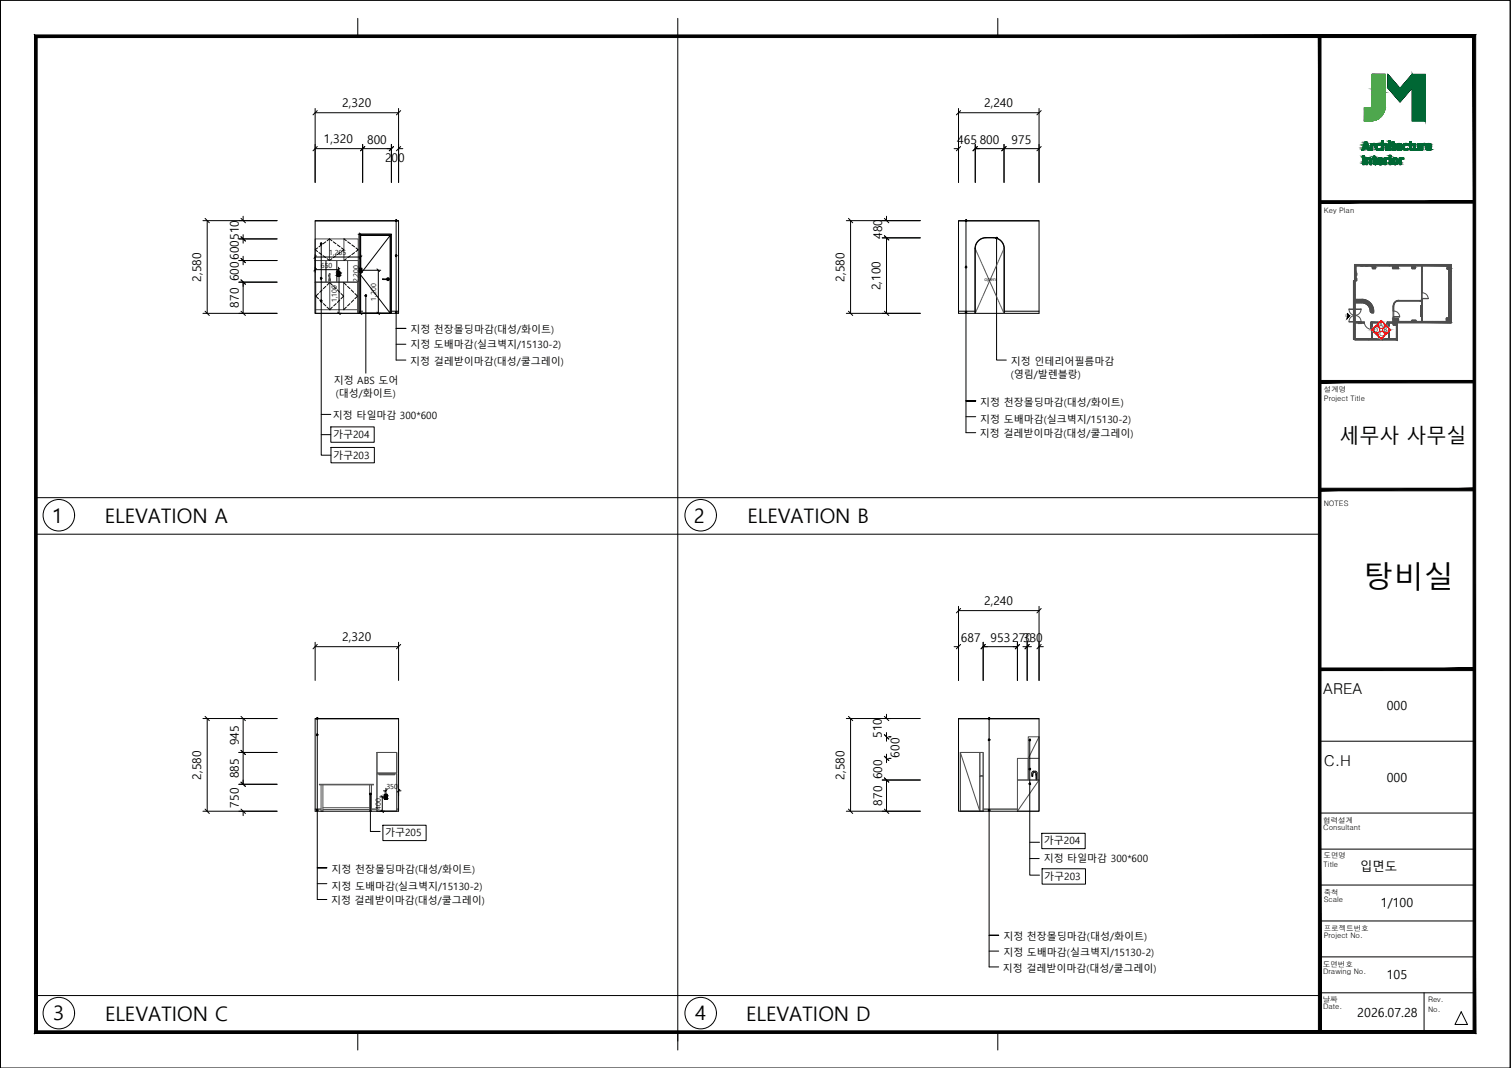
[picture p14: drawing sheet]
<svg xmlns="http://www.w3.org/2000/svg" width="420mm" height="297mm" viewBox="0 0 420 297" stroke-linecap="round" stroke-linejoin="round" font-family="sans-serif">
<defs><g id="words">
<text font-size="8.3" x="379.2" y="163.5">탕비실</text>
<g font-size="5.6">
<text x="372.4" y="123.3">세무사 사무실</text>
<text x="14.5" y="145.5">1</text>
<text x="29.1" y="145.5">ELEVATION A</text>
<text x="193" y="145.5">2</text>
<text x="207.9" y="145.5">ELEVATION B</text>
<text x="14.8" y="283.8">3</text>
<text x="29.2" y="284">ELEVATION C</text>
<text x="193.3" y="283.8">4</text>
<text x="207.5" y="284">ELEVATION D</text>
</g>
<g font-size="4.2">
<text x="367.9" y="193.1">AREA</text>
<text x="368.1" y="213">C.H</text>
</g>
<g font-size="3.5">
<text x="385.6" y="197.4">000</text>
<text x="385.6" y="217.4">000</text>
<text x="378.1" y="242.4">입면도</text>
<text x="384" y="252.2">1/100</text>
<text x="385.6" y="272.4">105</text>
<text x="377.4" y="282.9">2026.07.28</text>
</g>
<g font-size="3.3">
<text x="95.2" y="29.7">2,320</text>
<text x="273.6" y="29.7">2,240</text>
<text x="90.1" y="39.7">1,320</text>
<text x="102.1" y="40.1">800</text>
<text x="266.2" y="40.1">465</text>
<text x="272.4" y="40.1">800</text>
<text x="281.3" y="40.1">975</text>
<text x="107.1" y="45">200</text>
<text x="245.3" y="66.4" transform="rotate(-90 245.3 66.4)">480</text>
<text x="56" y="78.3" transform="rotate(-90 56 78.3)">2,580</text>
<text x="66.4" y="78.2" transform="rotate(-90 66.4 78.2)">600600510</text>
<text x="234.9" y="78.3" transform="rotate(-90 234.9 78.3)">2,580</text>
<text x="244.9" y="80.7" transform="rotate(-90 244.9 80.7)">2,100</text>
<text x="66.4" y="85.6" transform="rotate(-90 66.4 85.6)">870</text>
<text x="273.6" y="168.2">2,240</text>
<text x="95.2" y="178.2">2,320</text>
<text x="267.2" y="178.6">687</text>
<text x="275.4" y="178.6">953270</text>
<text x="284.5" y="178.6">330</text>
<text x="66.4" y="207.3" transform="rotate(-90 66.4 207.3)">945</text>
<text x="245.2" y="205.2" transform="rotate(-90 245.2 205.2)">510</text>
<text x="250.1" y="210.7" transform="rotate(-90 250.1 210.7)">600</text>
<text x="56" y="216.8" transform="rotate(-90 56 216.8)">2,580</text>
<text x="66.4" y="216.4" transform="rotate(-90 66.4 216.4)">885</text>
<text x="234.9" y="216.8" transform="rotate(-90 234.9 216.8)">2,580</text>
<text x="245.3" y="216.7" transform="rotate(-90 245.3 216.7)">600</text>
<text x="66.4" y="224.6" transform="rotate(-90 66.4 224.6)">750</text>
<text x="245.3" y="224.1" transform="rotate(-90 245.3 224.1)">870</text>
</g>
<g font-size="2.8">
<text x="114.1" y="92.7">지정 천장몰딩마감(대성/화이트)</text>
<text x="114" y="101.5">지정 걸레받이마감(대성/쿨그레이)</text>
<text x="114.1" y="96.8">지정 도배마감(실크벽지/15130-2)</text>
<text x="281.1" y="101.5">지정 인테리어필름마감</text>
<text x="92.8" y="106.7">지정 ABS 도어</text>
<text x="281.1" y="105.2">(영림/발렌블랑)</text>
<text x="93.3" y="110.4">(대성/화이트)</text>
<text x="272.6" y="112.8">지정 천장몰딩마감(대성/화이트)</text>
<text x="92.5" y="116.7">지정 타일마감 300*600</text>
<text x="272.6" y="117.6">지정 도배마감(실크벽지/15130-2)</text>
<text x="92.6" y="121.8">가구204</text>
<text x="272.5" y="121.6">지정 걸레받이마감(대성/쿨그레이)</text>
<text x="92.6" y="127.5">가구203</text>
<text x="107.1" y="232.6">가구205</text>
<text x="290.2" y="239.8">지정 타일마감 300*600</text>
<text x="290.3" y="234.8">가구204</text>
<text x="92.2" y="242.7">지정 천장몰딩마감(대성/화이트)</text>
<text x="290.4" y="244.7">가구203</text>
<text x="92.1" y="251.5">지정 걸레받이마감(대성/쿨그레이)</text>
<text x="92.2" y="247.5">지정 도배마감(실크벽지/15130-2)</text>
<text x="279" y="261.4">지정 천장몰딩마감(대성/화이트)</text>
<text x="279" y="265.8">지정 도배마감(실크벽지/15130-2)</text>
<text x="278.9" y="270.2">지정 걸레받이마감(대성/쿨그레이)</text>
</g>
<g font-size="2.1">
<text x="368.1" y="59.4">Key Plan</text>
<text x="368.1" y="111.6">Project Title</text>
<text x="368.1" y="109">설계명</text>
<text x="368.1" y="140.7">NOTES</text>
<text x="368" y="228.8">협력설계</text>
<text x="368" y="230.9">Consultant</text>
<text x="368" y="238.7">도면명</text>
<text x="368" y="241.2">Title</text>
<text x="368.1" y="250.9">Scale</text>
<text x="368.1" y="248.9">축척</text>
<text x="368.1" y="260.9">Project No.</text>
<text x="368.1" y="258.9">프로젝트번호</text>
<text x="367.9" y="268.8">도면번호</text>
<text x="367.9" y="270.9">Drawing No.</text>
<text x="367.8" y="278.7">날짜</text>
<text x="367.9" y="280.7">Date.</text>
<text x="397.1" y="281.4">No.</text>
<text x="397.1" y="278.8">Rev.</text>
</g>
<g font-size="1.9">
<text x="91.6" y="70.9">1,265</text>
<text x="89.2" y="74.7">650</text>
<text x="99.7" y="78.5" transform="rotate(-90 99.7 78.5)">2,200</text>
<text x="104.6" y="83.6" transform="rotate(-90 104.6 83.6)">1,200</text>
<text x="93.6" y="84.1" transform="rotate(-90 93.6 84.1)">1,100</text>
<text x="107.4" y="219.6">350</text>
<text x="105.9" y="225.2" transform="rotate(-90 105.9 225.2)">400</text>
</g>
<g font-size="1.7">
<text x="382" y="92.4">D</text>
<text x="383.5" y="90.9">A</text>
<text x="383.6" y="93.6">C</text>
<text x="384.8" y="92.4">B</text>
</g>
<text font-size="1.4" x="273.7" y="78.1">open</text>
<text font-size=".5" x="374.5" y="88.2" transform="rotate(-90 374.5 88.2)">ENT</text>
</g></defs>
<g fill="none" stroke="#000" stroke-width=".28">
<path d="M0 .1v296.9h419.9v-296.9h-419.9v296.9M99.5 5.1v5M188.5 5.1v5M277.5 5.1v5M419.9 .1v296.9M379.6 39.4h.4l.8 2.4a.59 .59 0 0 1-.6-.7h-.5a.4 .4 0 0 0-.5 .5v.2h-.5zM379.8 39.9l.3 .9h-.6zM381.1 39.9h.5v.3l.2-.3h.5l-.1 .4-.6 .1v1a.28 .28 0 0 1-.2 .3 .28 .28 0 0 1-.4-.1 .28 .28 0 0 1 .1-.3zM381.5 20.7h3.4a.44 .44 0 0 1 .3 .2 .44 .44 0 0 1 0 .5v8.6l-.4 1.3-1.1 1.4-1 .6-1.5 .4h-1.5a.44 .44 0 0 1-.4-.3 .44 .44 0 0 1 .1-.4v-2.6a.4 .4 0 0 1 .2-.5 .4 .4 0 0 1 .5 .1h1l.4-.4zM384.2 39.2a.49 .49 0 0 1 .5 .3 .49 .49 0 0 1-.1 .5l.8-.1 .3 .3 .1 1.2a.28 .28 0 0 1-.2 .3 .28 .28 0 0 1-.3-.1 .28 .28 0 0 1 .1-.3l-.1-.9-.4-.2-.3 .4v.7a.28 .28 0 0 1-.1 .4 .28 .28 0 0 1-.4-.1 .28 .28 0 0 1 .1-.3zM385.9 20.7v3.7l3.4 3.9 3.4-3.9-3.4 3.9-3.4-3.9v-3.7l3.4 3.9 3.4-3.9v3.7v-3.7l-3.4 3.9zM386.2 39.9a.49 .49 0 0 1 .5 .3 .49 .49 0 0 1-.1 .6v.6a.27 .27 0 0 1-.1 .3 .27 .27 0 0 1-.4-.1 .27 .27 0 0 1 .1-.3z"/>
<path d="M387.1 39.4h.1a.32 .32 0 0 1 .4 .1 .32 .32 0 0 1 0 .4 .22 .22 0 0 1 .3 0 .22 .22 0 0 1 .1 .3 .22 .22 0 0 1-.3 .1l-.1 1 .4 .1a.4 .4 0 0 1-.2 .4 .4 .4 0 0 1-.5-.1l-.2-1a.26 .26 0 0 0 .1-.3 .26 .26 0 0 0-.4-.1v-.4h.3zM392 39.4a.32 .32 0 0 1 .4 .1 .32 .32 0 0 1 0 .4h.1a.22 .22 0 0 1 .3 0 .22 .22 0 0 1 0 .3 .22 .22 0 0 1-.3 .1l-.1 1 .5 .1a.4 .4 0 0 1-.3 .4 .4 .4 0 0 1-.5-.1l-.1-1a.26 .26 0 0 0 0-.3 .26 .26 0 0 0-.3-.1v-.4h.3zM392.7 20.7h3.7v13h-3.7zM393.1 39.9h.5v1.4l.1 .1 .6-.1v-1a.27 .27 0 0 1 .1-.3 .27 .27 0 0 1 .4 .1 .27 .27 0 0 1-.1 .3v1a.24 .24 0 0 1-.1 .4 .24 .24 0 0 1-.3-.2l-.4 .2-.7-.2zM395.1 39.9h.4l.1 .3 .2-.3h.5l-.1 .4-.6 .2v.9a.28 .28 0 0 1-.2 .3 .28 .28 0 0 1-.3-.1 .28 .28 0 0 1 0-.3zM378.9 43.4h.1a.49 .49 0 0 1 .4 .3 .49 .49 0 0 1-.1 .5v1.2a.27 .27 0 0 1-.1 .4 .27 .27 0 0 1-.3-.1 .27 .27 0 0 1 0-.4zM379.8 43.9h.4v.2l.4-.2 .5 .1 .3 .3v1.1a.27 .27 0 0 1-.1 .4 .27 .27 0 0 1-.4-.1 .27 .27 0 0 1 .1-.4v-.9l-.5-.1-.3 .2v.9a.28 .28 0 0 1-.1 .4 .28 .28 0 0 1-.4-.1 .28 .28 0 0 1 .1-.4zM381.9 43.5a.27 .27 0 0 1 .4 0 .27 .27 0 0 1 0 .3l.1 .1a.22 .22 0 0 1 .3 0 .22 .22 0 0 1 0 .3 .22 .22 0 0 1-.3 .1l-.1 1 .2 .2a.21 .21 0 0 1 .3-.1 .21 .21 0 0 1 0 .3l-.8-.1-.1-1a.24 .24 0 0 0 0-.3 .24 .24 0 0 0-.3 0v-.4h.3zM382.7 40.1l.8-.2 .4 .2a.25 .25 0 0 1-.2 .3 .25 .25 0 0 1-.3-.1l-.5 .1v.8l.3 .2 .6-.1 .2 .3-1.1 .2-.5-.5v-.9zM383.2 44.1l1-.2 .4 .7a.45 .45 0 0 1-.2 .5 .45 .45 0 0 1-.5-.1h-.1a.24 .24 0 0 0-.4 .1 .24 .24 0 0 0 .3 .3l.7-.1 .2 .3-1 .2-.5-.3-.1-.9zM383.5 44.4l.3-.2 .4 .2a.23 .23 0 0 1 0 .3 .23 .23 0 0 1-.4 0 .24 .24 0 0 1-.3 0 .24 .24 0 0 1 0-.3zM384.9 43.9h.5v.3l.2-.3h.5l-.1 .4-.6 .1v1a.28 .28 0 0 1-.2 .4 .28 .28 0 0 1-.3-.1 .28 .28 0 0 1 0-.4z"/>
<path d="M386.3 43.9h.1a.51 .51 0 0 1 .4 .3 .51 .51 0 0 1 0 .6v.6a.28 .28 0 0 1-.2 .4 .28 .28 0 0 1-.3-.1 .28 .28 0 0 1 0-.4zM388.4 40.2l.4-.3h.5l.4 .3 .2 .4a.38 .38 0 0 1-.2 .5 .38 .38 0 0 1-.4-.1h-.7l.3 .4 .7-.1a.38 .38 0 0 1 0 .5 .38 .38 0 0 1-.5 0l-.5-.1-.3-.4zM388.7 40.4h.7a.24 .24 0 0 1 0 .3 .24 .24 0 0 1-.4 0h-.4zM389.1 43.9h.5v.3l.2-.3h.5l-.1 .4-.6 .1v1a.28 .28 0 0 1-.2 .4 .28 .28 0 0 1-.4-.1 .28 .28 0 0 1 .1-.4zM390.3 40.1l.9-.2a.24 .24 0 0 1 .3 .3 .24 .24 0 0 1-.4 .1l-.5 .1-.1 .8 .3 .2 .6-.1 .2 .3-1 .2-.5-.5v-.8zM396.5 40.2l.5-.3h.5l.4 .3 .2 .4a.38 .38 0 0 1-.2 .5 .38 .38 0 0 1-.5-.1h-.2a.25 .25 0 0 0-.4 .2 .25 .25 0 0 0 .4 .2h.4a.23 .23 0 0 1 .2-.1 .23 .23 0 0 1 .2 .3l-.6 .2-.7-.2-.3-.4zM396.9 40.4h.7a.22 .22 0 0 1 0 .3 .22 .22 0 0 1-.3 0 .24 .24 0 0 1-.4 0 .24 .24 0 0 1 0-.3zM374.6 87.2l.7 .6-.7 .7v-.5h.3zM381.4 91.8l2.6-2.7 2.6 2.7-2.6 2.5zM99.5 287v5M188.5 287v5M277.5 287v5"/>
<circle cx="386.4" cy="39.4" r=".28"/>
<circle cx="386.5" cy="43.4" r=".26"/>
<circle cx="387.9" cy="44.9" r=".54"/>
<circle cx="387.9" cy="44.9" r=".94"/>
</g>
<g fill="#000" stroke="#000" stroke-width=".28">
<path d="M374.9 87.8h.4l-.4 .5z"/>
<path d="M374.6 88v.5l.3-.5zM374.9 88l-.3 .5z"/>
<path d="M10.3 286.7l-.7 .7 400-.7zM9.6 287.4l400-.7 .7 .7zM409.6 10.4v276.3l.7 .7zM410.3 9.7v277.7l-.7-277zM10.3 10.4h399.3l.7-.7zM9.6 9.7h400.7l-400 .7zM9.6 9.7l.7 277v-276.3zM9.6 9.7l.7 277-.7 .7z"/>
<path d="M366.6 10.1v276.9h.7zM366.6 10.1h.7v276.9z"/>
</g>
<!-- layer: 01.TEXT -->
<g fill="#000" stroke="#000" stroke-width=".28">
<path d="M367 55.8v.7l43-.7zM367 56.5l43-.7v.7z"/>
<path d="M367 105.8v.7l43-.7zM367 106.5l43-.7v.7z"/>
<path d="M367 135.8v.7l43-.7zM367 136.5l43-.7v.7z"/>
<path d="M367 185.8v.7l43-.7zM367 186.5l43-.7v.7z"/>
</g>
<path d="M10 138.4h357M367 206.1h43M367 236.2h43M367 226.1h43M367 256.1h43M367 246.2h43M10 276.9h357M367 266.1h43M367 276.1h43M396 276.1v10.9M406.3 281.4l1.8 3.5h-3.5z" fill="none" stroke="#000" stroke-width=".28"/>
<!-- layer: 0 -->
<g fill="none" stroke="#000" stroke-width=".28">
<path d="M188.5 10.1v279.4M88.2 30.8l-1.2 1.1M111.4 30.8l-1.2 1.1M267.1 30.8l-1.2 1.1M289.5 30.8l-1.2 1.1M88.2 40.8l-1.2 1.1M101.4 40.8l-1.2 1.1M109.4 40.8l-1.2 1.1M111.4 40.8l-1.2 1.1M267.1 40.8l-1.2 1.1M271.8 40.8l-1.2 1.1M279.8 40.8l-1.2 1.1"/>
<path d="M289.5 40.8l-1.2 1.1M57 60.7l1.2 1.3M67 77.8l1.2 1.3M67 71.9l1.2 1.2M67 65.9l1.2 1.1M67 60.7l1.2 1.3M87.6 61.4h23.2v25.8h-23.2zM87.6 61.5h23.2M88 74.7l-.7 .7M88 71.1l-.7 .8M89.3 67.8v58.8h2.7M93.9 75.8l.7 .7"/>
<path d="M94.5 74.7l-.7 .7M99.9 74.6h.8v1.2h-.8zM99.9 64.8l.7 .7M100.1 74.7h.4v.9h-.4zM100.6 71.1l-.7 .8M104.8 74.8l.7 .7M110.2 61.5v38.6h2.7M235.9 60.7l1.2 1.3M245.9 60.7l1.2 1.3M245.9 65.6l1.2 1.1M266.5 61.4h22.4v25.8h-22.4zM268.6 61.4v58.9h2.7"/>
<path d="M277.1 66.2v33.9h2.7M57 86.6l1.2 1.1M67 86.6l1.2 1.1M93.9 86.8l.7 .7M99.6 86.6h1.2M99.9 86.8l.7 .7M101.7 82.2v21.6M104.8 86.8l.7 .7M108.8 86.6h2M110.2 91.3h2.7M110.2 95.7h2.7M235.9 86.6l1.2 1.1"/>
<path d="M245.9 86.6l1.2 1.1M271.1 87.2v-18.1a3.1 3.1 0 0 1 3.1-3 4.5 4.5 0 0 1 4.4 1.1l.6 1.2 .1 .7v18.1M271.2 87.2v-18.1a2.98 2.98 0 0 1 3-2.9 4.4 4.4 0 0 1 4.3 1.1l.6 1.2 .1 .6v18.1M89.3 115.3h2.7M92 118.7h12.1v4.3h-12.1zM268.6 111.5h2.7M268.6 115.9h2.7M89.3 120.9h2.7M92 124.4h12.1v4.3h-12.1zM10 148.6h357M88.2 179.2l-1.2 1.3M111.4 179.2l-1.2 1.3"/>
<path d="M267.1 179.2l-1.2 1.3M267.1 169.2l-1.2 1.3M274 179.2l-1.2 1.3M283.5 179.2l-1.2 1.3M286.2 179.2l-1.2 1.3M289.5 179.2l-1.2 1.3M289.5 169.2l-1.2 1.3M57 199.2l1.2 1.2M67 199.2l1.2 1.2M87.6 199.8h23.2v25.8h-23.2zM88.2 199.8v50.4h2.7M235.9 199.2l1.2 1.2"/>
<path d="M245.9 199.2l1.2 1.2M246.5 198.7v1.1M247.1 199.8h.6M266.5 199.8h22.4v25.8h-22.4zM275 199.8v69.1h2.7M67 208.7l1.2 1.2M67 217.5l1.2 1.2M107.7 219.6l-.7 .7M111.2 219.6l-.7 .7M245.9 216.4l1.2 1.1M245.9 210.3l1.2 1.2M245.9 204.3l1.2 1.3"/>
<path d="M246.5 203.7v2.4M246.5 210.9v1.2M247.1 210.9h.6M247.1 204.9h.6M286.3 205.8v37.6h2.8M57 225l1.2 1.3M67 225l1.2 1.3M103 220.8v10.5h2.7M106 221.3l.6 .7M106 225.3l.6 .7M106.5 229.5h12v4.3h-12zM235.9 225l1.2 1.3"/>
<path d="M245.9 225l1.2 1.3M286.3 238.8h2.7M286.3 234.3h2.8M289.7 231.8h12.1v4.2h-12.1zM88.2 245.8h2.7M90.9 241.4h-2.7h2.7M289.8 241.6h12v4.3h-12zM275 264.5h2.7M277.7 260.1h-2.7h2.7"/>
<circle cx="16.4" cy="143.3" r="4.4"/>
<circle cx="194.8" cy="143.3" r="4.4"/>
<circle cx="16.4" cy="281.8" r="4.4"/>
<circle cx="194.8" cy="281.8" r="4.4"/>
</g>
<g fill="#006734" stroke="#006734" stroke-width=".28">
<path d="M385.9 20.7l3.2 3.7h-3.2z"/>
<path d="M392.7 20.7v3.7h-3.2z"/>
<path d="M386.1 24.6h6.4l-3.2 3.7z"/>
<path d="M382 39.9h.1z"/>
<path d="M382 40.3h.2z"/>
<path d="M383.1 39.9h.3z"/>
<path d="M383.4 40.3h.4z"/>
<path d="M383.3 41.4h.5z"/>
<path d="M382.6 41.6h1.4z"/>
<path d="M383.2 41.8h.2z"/>
<path d="M385 39.9h.3z"/>
<path d="M387.8 41.4h.2z"/>
<path d="M387.4 41.8h.5z"/>
<path d="M387.6 41.8h.2z"/>
<path d="M388.8 39.9h.5z"/>
<path d="M389.1 40.2h.7z"/>
<path d="M388.2 41h.5z"/>
<path d="M389.5 41.3h.2z"/>
<path d="M388.5 41.6h1.3z"/>
<path d="M388.8 41.8h.6z"/>
<path d="M389 41.8h.2z"/>
<path d="M390.8 39.9h.3z"/>
<path d="M391 41.4h.5z"/>
<path d="M390.8 41.8h.2z"/>
<path d="M392.6 41.4h.3z"/>
<path d="M392.3 41.8h.5z"/>
<path d="M392.4 41.8h.2z"/>
<path d="M393.6 41.8h.4z"/>
<path d="M395.6 40.2h.6z"/>
<path d="M396 40.3h.2z"/>
<path d="M397 39.9h.5z"/>
<path d="M397.3 40.2h.6z"/>
<path d="M397.7 41.3h.1z"/>
<path d="M396.7 41.6h1.2z"/>
<path d="M397 41.8h.6z"/>
<path d="M397.2 41.8h.2z"/>
<path d="M380.6 43.9h.3z"/>
<path d="M380.8 44.3h.5z"/>
<path d="M382.6 45.5h.2z"/>
<path d="M382.4 45.8h.1z"/>
<path d="M382.4 45.8h.2z"/>
<path d="M383.6 43.9h.4z"/>
<path d="M383.4 44h.9z"/>
<path d="M383.2 44.1h1.2z"/>
<path d="M383 44.5h.4z"/>
<path d="M383.3 45.7h1.2z"/>
<path d="M383.6 45.8h.5z"/>
<path d="M383.8 45.8h.2z"/>
<path d="M385.8 43.9h.2z"/>
<path d="M385.8 44.3h.2z"/>
<path d="M387.7 43.9h.5z"/>
<path d="M387.6 45.7h.8z"/>
<path d="M390 43.9h.1z"/>
<path d="M390 44.3h.2z"/>
<path d="M392.7 20.7l3.7 13v-13zM392.7 20.7l3.7 13h-3.7z"/>
<path d="M389.5 24.4l3 .2 .2-.2zM389.5 24.4l3 .2h-3.2z"/>
<path d="M385.9 24.4l3.4 .2-.2-.2zM385.9 24.4l3.4 .2h-3.2z"/>
<path d="M379.6 39.4h.4zM379.6 39.4h.4z"/>
<path d="M379.6 39.4h.4zM379.6 39.4h.4z"/>
<path d="M379.6 39.4l.5 .1zM379.6 39.4l.5 .1z"/>
<path d="M379.6 39.5l.5 .1zM379.6 39.5l.5 .1z"/>
<path d="M379.6 39.6l.6 .1-.1-.1zM379.6 39.6l.6 .1h-.7z"/>
<path d="M379.5 39.7l.7 .2v-.2zM379.5 39.7l.7 .2h-.8z"/>
<path d="M379.4 39.9h.4zM379.4 39.9h.4z"/>
<path d="M379.8 39.9h.4zM379.8 39.9h.4z"/>
<path d="M379.4 39.9h.4zM379.4 39.9h.4z"/>
<path d="M379.8 39.9h.4zM379.8 39.9h.4z"/>
<path d="M379.4 39.9h.4zM379.4 39.9h.4z"/>
<path d="M379.4 39.9h.4zM379.4 39.9h.4z"/>
<path d="M379.8 39.9l.4 .1zM379.8 39.9l.4 .1z"/>
<path d="M379.9 40l.4 .1zM379.9 40l.4 .1z"/>
<path d="M379.9 40.1h.4zM379.9 40.1h.4z"/>
<path d="M379.4 39.9l.3 .2 .1-.2zM379.4 39.9l.3 .2h-.4zM379.3 40.1h.4zM379.3 40.1h.4z"/>
<path d="M379.9 40.1l.4 .1zM379.9 40.1l.4 .1z"/>
<path d="M379.3 40.1h.4zM379.3 40.1l.4 .1zM379.3 40.2h.4zM379.3 40.2h.4z"/>
<path d="M379.9 40.2h.5zM379.9 40.2h.5z"/>
<path d="M379.3 40.2l.4 .1zM379.3 40.2l.4 .1z"/>
<path d="M379.9 40.2l.5 .1zM379.9 40.2l.5 .1z"/>
<path d="M379.3 40.3h.4zM379.3 40.3l.3 .1z"/>
<path d="M379.9 40.3l.5 .1zM379.9 40.3l.5 .1z"/>
<path d="M379.3 40.4l.3 .1zM379.3 40.4l.3 .1z"/>
<path d="M380 40.4l.4 .2v-.2zM380 40.4l.4 .2h-.4z"/>
<path d="M379.2 40.5h.4zM379.2 40.5l.4 .1z"/>
<path d="M380 40.6h.4zM380 40.6h.4z"/>
<path d="M379.2 40.6h.4zM379.2 40.6l.4 .1z"/>
<path d="M380 40.6l.5 .1zM380 40.6l.5 .1z"/>
<path d="M379.1 40.7h.5zM379.1 40.7h.4z"/>
<path d="M380.1 40.7h.4zM380.1 40.7h.4z"/>
<path d="M380.1 40.7l.4 .1zM380.1 40.7l.4 .1z"/>
<path d="M379.1 40.7l.4 .1zM379.1 40.7l.4 .1z"/>
<path d="M379.1 40.8l1.5 .2-.1-.2zM379.1 40.8l1.5 .2h-1.6z"/>
<path d="M379 41l1.7 .1zM379 41l1.7 .1z"/>
<path d="M380.2 41.1h.5zM380.2 41.1h.5z"/>
<path d="M379 41.1h.4zM379 41.1h.4z"/>
<path d="M380.2 41.1h.5zM380.2 41.1h.5z"/>
<path d="M379 41.1h.4zM379 41.1h.4z"/>
<path d="M380.2 41.1l.5 .1zM380.2 41.1l.5 .1z"/>
<path d="M379 41.1h.4zM379 41.1l.3 .1z"/>
<path d="M380.2 41.2h.5zM380.2 41.2h.5z"/>
<path d="M378.9 41.2h.4zM378.9 41.2h.4z"/>
<path d="M380.2 41.2l.5 .1zM380.2 41.2l.5 .1z"/>
<path d="M378.9 41.2l.4 .1zM378.9 41.2l.4 .1z"/>
<path d="M380.3 41.3l.5 .1zM380.3 41.3l.5 .1z"/>
<path d="M378.9 41.3h.4zM378.9 41.3l.4 .1z"/>
<path d="M380.3 41.4h.5zM380.3 41.4h.5z"/>
<path d="M378.9 41.4h.4zM378.9 41.4h.4z"/>
<path d="M380.3 41.4l.5 .2zM380.3 41.4l.5 .2z"/>
<path d="M378.8 41.4h.5zM378.8 41.4l.5 .2z"/>
<path d="M380.4 41.6h.4zM380.4 41.6h.4z"/>
<path d="M378.8 41.6h.5zM378.8 41.6h.5z"/>
<path d="M380.4 41.6l.5 .1zM380.4 41.6l.5 .1z"/>
<path d="M378.8 41.6h.5zM378.8 41.6l.4 .1z"/>
<path d="M380.4 41.7h.5zM380.4 41.7h.5z"/>
<path d="M378.8 41.7h.4zM378.8 41.7h.4z"/>
<path d="M380.4 41.7h.5zM380.4 41.7h.5z"/>
<path d="M378.8 41.7h.4zM378.8 41.7h.4z"/>
<path d="M380.4 41.7h.5zM380.4 41.7h.5z"/>
<path d="M378.8 41.7h.4zM378.8 41.7h.4z"/>
<path d="M380.4 41.7l.5 .1zM380.4 41.7l.5 .1z"/>
<path d="M378.8 41.7l.4 .1zM378.8 41.7l.4 .1z"/>
<path d="M380.4 41.8h.5zM380.4 41.8h.5z"/>
<path d="M378.8 41.8h.4zM378.7 41.8h.5z"/>
<path d="M380.4 41.8h.5zM380.4 41.8h.5z"/>
<path d="M378.7 41.8h.5zM378.7 41.8h.5z"/>
<path d="M382 39.9h.2zM382 39.9h.2z"/>
<path d="M382 39.9h.2zM381.9 39.9h.3z"/>
<path d="M381.9 39.9h.4zM381.8 39.9h.5z"/>
<path d="M381.8 39.9h.5zM381.8 39.9h.5zM381.8 39.9h.5zM381.8 39.9h.5z"/>
<path d="M381.1 39.9h.5zM381.1 39.9h.5zM381.1 39.9h.5zM381.1 39.9h.5zM381.1 39.9h.5zM381.1 39.9h.5z"/>
<path d="M381.8 39.9h.5zM381.8 39.9h.5z"/>
<path d="M381.1 39.9l.5 .1zM381.1 39.9l.5 .1zM381.1 40h.5zM381.1 40h.5z"/>
<path d="M381.8 39.9l.5 .1zM381.8 39.9l.5 .1zM381.7 40h.6zM381.7 40h.6z"/>
<path d="M381.1 40l.5 .1zM381.1 40l.5 .1z"/>
<path d="M381.7 40h.6zM381.7 40l.6 .1z"/>
<path d="M381.1 40.1h.5zM381.1 40.1h.5z"/>
<path d="M381.6 40.1l.7 .1zM381.6 40.1l.7 .1z"/>
<path d="M381.1 40.1l.5 .1zM381.1 40.1l.5 .1z"/>
<path d="M381.6 40.2h.7zM381.6 40.2h.6z"/>
<path d="M381.1 40.2h.5zM381.1 40.2h.5zM381.1 40.2h.5zM381.1 40.2h.5z"/>
<path d="M381.6 40.2h.6zM381.6 40.2h.6zM381.6 40.2h.6zM381.6 40.2h.6z"/>
<path d="M381.1 40.2h.5zM381.1 40.2h.5z"/>
<path d="M381.1 40.2h1.1zM381.1 40.2h1.1z"/>
<path d="M381.1 40.2l1.1 .1zM381.1 40.2l1.1 .1z"/>
<path d="M381.9 40.3h.3zM381.9 40.3h.3zM382 40.3h.2z"/>
<path d="M381.1 40.3h.7zM381.1 40.3h.8z"/>
<path d="M381.1 40.3h.7zM381.1 40.3h.7zM381.1 40.3h.7zM381.1 40.3h.7z"/>
<path d="M381.1 40.3h.7zM381.1 40.3l.6 .1z"/>
<path d="M381.1 40.4h.6zM381.1 40.4h.5z"/>
<path d="M381.1 40.4h.5zM381.1 40.4l.5 .1zM381.1 40.5h.5zM381.1 40.5h.5z"/>
<path d="M381.1 40.5h.5zM381.1 40.5h.5z"/>
<path d="M381.1 40.5h.5zM381.1 40.5l.5 .2zM381.1 40.7h.5zM381.1 40.7h.5zM381.1 40.7h.5zM381.1 40.7h.5z"/>
<path d="M381.1 40.7h.5zM381.1 40.7h.5z"/>
<path d="M381.1 40.7l.5 .1zM381.1 40.7l.5 .1z"/>
<path d="M381.1 40.8h.5zM381.1 40.8h.5zM381.1 40.8h.5zM381.1 40.8h.5z"/>
<path d="M381.1 40.8l.5 .2v-.2zM381.1 40.8l.5 .2h-.5z"/>
<path d="M381.1 41l.5 .2v-.2zM381.1 41l.5 .2h-.5z"/>
<path d="M381.1 41.2l.5 .2v-.2zM381.1 41.2l.5 .2h-.5z"/>
<path d="M381.1 41.4h.5zM381.1 41.4h.5z"/>
<path d="M381.1 41.4l.5 .1zM381.1 41.4l.5 .1z"/>
<path d="M381.1 41.5l.5 .1zM381.1 41.5l.5 .1zM381.1 41.6h.5zM381.1 41.6h.5z"/>
<path d="M381.1 41.6l.5 .1zM381.1 41.6l.5 .1z"/>
<path d="M381.1 41.7h.5zM381.1 41.7h.5zM381.1 41.7h.5zM381.1 41.7h.5z"/>
<path d="M381.1 41.7l.5 .1zM381.1 41.7l.5 .1zM381.1 41.8h.5zM381.1 41.8h.5zM381.1 41.8h.5zM381.1 41.8h.5z"/>
<path d="M383.1 39.9h.4zM383.1 39.9h.4z"/>
<path d="M383.1 39.9h.4zM382.9 39.9h.6z"/>
<path d="M382.9 39.9h.7zM382.9 39.9h.7z"/>
<path d="M382.9 39.9l.8 .1zM382.8 40h.9zM382.8 40h.9zM382.8 40h.9z"/>
<path d="M382.8 40h1zM382.7 40h1.1z"/>
<path d="M382.7 40h1.1zM382.7 40h1.1z"/>
<path d="M382.7 40l1.2 .1zM382.7 40l1.2 .1z"/>
<path d="M382.7 40.1h1.2zM382.7 40.1h1.2zM382.7 40.1h1.2zM382.7 40.1h1.2z"/>
<path d="M382.7 40.1h1.2zM382.6 40.1h1.3z"/>
<path d="M382.6 40.1h1.3zM382.6 40.1l1.3 .1z"/>
<path d="M382.6 40.2h1.3zM382.6 40.2h1.2z"/>
<path d="M382.6 40.2h1.2zM382.6 40.2h1.2zM382.5 40.2h1.3zM382.5 40.2h1.3zM383.3 40.2h.5zM383.3 40.2h.5z"/>
<path d="M382.5 40.2h.7zM382.5 40.2h.8z"/>
<path d="M383.3 40.2h.5zM383.3 40.2l.5 .1zM383.4 40.3h.4z"/>
<path d="M382.5 40.2h.7zM382.5 40.2l.6 .1z"/>
<path d="M383.5 40.3h.3zM383.5 40.3h.3z"/>
<path d="M382.5 40.3h.6zM382.5 40.3h.5z"/>
<path d="M383.5 40.3h.3zM383.5 40.3h.3z"/>
<path d="M382.5 40.3h.5zM382.5 40.3l.5 .1z"/>
<path d="M383.6 40.3l.2 .1zM383.6 40.3l.2 .1z"/>
<path d="M382.5 40.4h.5zM382.5 40.4l.4 .1zM382.4 40.5h.5zM382.4 40.5h.5z"/>
<path d="M382.4 40.5h.5zM382.4 40.5h.5z"/>
<path d="M382.4 40.5l.5 .1zM382.4 40.5l.5 .1z"/>
<path d="M382.4 40.6h.5zM382.4 40.6h.5z"/>
<path d="M382.4 40.6l.5 .1zM382.4 40.6l.5 .1z"/>
<path d="M382.4 40.7h.5zM382.4 40.7h.5z"/>
<path d="M382.4 40.7h.4zM382.4 40.7h.4zM382.4 40.7h.4zM382.4 40.7h.4zM382.4 40.7h.4zM382.4 40.7h.5z"/>
<path d="M382.4 40.7l.4 .1zM382.4 40.7l.4 .1zM382.4 40.8h.4zM382.4 40.8h.4z"/>
<path d="M382.4 40.8h.4zM382.4 40.8h.4zM382.4 40.8h.4zM382.4 40.8h.4z"/>
<path d="M382.4 40.8l.4 .1zM382.4 40.8l.4 .1z"/>
<path d="M382.4 40.9h.4zM382.4 40.9h.4zM382.4 40.9h.4zM382.4 40.9h.4z"/>
<path d="M382.4 40.9l.4 .1zM382.4 40.9l.4 .1zM382.4 41h.4zM382.4 41h.4zM382.4 41h.4zM382.4 41h.4z"/>
<path d="M382.4 41h.5zM382.4 41h.5zM382.4 41h.5zM382.4 41h.5z"/>
<path d="M382.4 41l.5 .1zM382.4 41l.5 .1z"/>
<path d="M382.4 41.1h.5zM382.4 41.1h.5z"/>
<path d="M382.4 41.1l.5 .1zM382.4 41.1l.5 .1z"/>
<path d="M382.4 41.2l.5 .1zM382.4 41.2l.5 .1z"/>
<path d="M382.4 41.3h.5zM382.4 41.3h.5z"/>
<path d="M382.5 41.3h.4zM382.5 41.3h.4z"/>
<path d="M383.7 41.3l.1 .1zM383.5 41.4h.3z"/>
<path d="M382.5 41.3l.6 .1zM382.5 41.3l.6 .1z"/>
<path d="M382.5 41.4h.6zM382.5 41.4h.6z"/>
<path d="M383.5 41.4h.3zM383.5 41.4h.3z"/>
<path d="M382.5 41.4h.7zM382.5 41.4h.7z"/>
<path d="M383.5 41.4h.3zM383.3 41.4h.5zM383.3 41.4h.5z"/>
<path d="M382.5 41.4h.7zM382.5 41.4h.7z"/>
<path d="M383.3 41.4h.5zM383.3 41.4h.5z"/>
<path d="M382.5 41.4h.8zM382.5 41.4h.8z"/>
<path d="M382.5 41.4l1.4 .1zM382.5 41.4l1.4 .1zM382.6 41.5h1.3zM382.6 41.5h1.3z"/>
<path d="M382.6 41.5l1.4 .1zM382.6 41.5l1.4 .1zM382.6 41.6h1.4z"/>
<path d="M382.7 41.6h1.3zM382.7 41.6h1.2zM382.7 41.6h1.2zM382.7 41.6h1.2z"/>
<path d="M382.7 41.6h1.2zM382.7 41.6h1.1z"/>
<path d="M382.7 41.6h1.1zM382.7 41.6l1.1 .1z"/>
<path d="M382.8 41.7h1zM382.8 41.7h.9z"/>
<path d="M382.9 41.7h.8zM382.9 41.7h.8z"/>
<path d="M382.9 41.7h.8zM382.9 41.7l.7 .1z"/>
<path d="M383 41.8h.5zM383 41.8h.6z"/>
<path d="M383 41.8h.5zM383 41.8h.4zM383.2 41.8h.2zM383.2 41.8h.2z"/>
<path d="M384.2 39.2h.4zM384.2 39.2h.4z"/>
<path d="M384.2 39.2l.4 .1zM384.2 39.2l.4 .1zM384.2 39.3h.4zM384.2 39.3h.4zM384.2 39.3h.4zM384.2 39.3h.4z"/>
<path d="M384.2 39.3h.4zM384.2 39.3h.4z"/>
<path d="M384.2 39.3l.4 .1zM384.2 39.3l.4 .1z"/>
<path d="M384.2 39.4h.4zM384.2 39.4h.4zM384.2 39.4h.4zM384.2 39.4h.4z"/>
<path d="M384.2 39.4l.4 .1zM384.2 39.4l.4 .1z"/>
<path d="M384.2 39.5l.4 .1zM384.2 39.5l.4 .1z"/>
<path d="M384.2 39.6h.4zM384.2 39.6h.4z"/>
<path d="M384.2 39.6l.4 .2v-.2zM384.2 39.6l.4 .2h-.4z"/>
<path d="M384.2 39.8h.4zM384.2 39.8h.4z"/>
<path d="M385 39.9h.3zM384.9 39.9h.4z"/>
<path d="M384.9 39.9h.5zM384.9 39.9h.5z"/>
<path d="M384.9 39.9h.5zM384.8 39.9h.6z"/>
<path d="M384.2 39.8l.4 .1zM384.2 39.8l.4 .1z"/>
<path d="M384.8 39.9l.7 .1zM384.8 39.9l.7 .1z"/>
<path d="M384.8 40h.8zM384.7 40h.9zM384.7 40h.9zM384.7 40h.9z"/>
<path d="M384.2 39.9l.4 .1zM384.2 39.9l.4 .1z"/>
<path d="M384.2 40l.4 .1zM384.2 40l.4 .1zM384.2 40.1h.4zM384.2 40.1h.4z"/>
<path d="M384.7 40l.9 .1zM384.7 40l.9 .1z"/>
<path d="M384.6 40.1h1.1zM384.6 40.1h1.1z"/>
<path d="M384.2 40.1h.4zM384.2 40.1h.4z"/>
<path d="M384.6 40.1l1.1 .1zM384.6 40.1l1.1 .1zM384.6 40.2h1.1zM384.6 40.2h1.1z"/>
<path d="M384.2 40.1l.4 .1zM384.2 40.1l.4 .1z"/>
<path d="M384.2 40.2h1.5zM384.2 40.2h1.5z"/>
<path d="M385 40.2h.7zM385 40.2h.7z"/>
<path d="M384.2 40.2h.8zM384.2 40.2h.8z"/>
<path d="M384.2 40.2h.8zM384.2 40.2h.8z"/>
<path d="M385 40.2h.7zM385 40.2h.7z"/>
<path d="M384.2 40.2h.8zM384.2 40.2l.7 .1z"/>
<path d="M385 40.2l.7 .1zM385 40.2l.7 .1z"/>
<path d="M384.2 40.3h.7zM384.2 40.3h.7z"/>
<path d="M385.1 40.3h.6zM385.1 40.3h.6zM385.2 40.3h.5zM385.2 40.3h.5z"/>
<path d="M384.2 40.3h.7zM384.2 40.3h.6z"/>
<path d="M385.2 40.3l.5 .1zM385.2 40.3l.5 .1zM385.3 40.4h.4zM385.3 40.4h.4z"/>
<path d="M384.2 40.3h.6zM384.2 40.3l.5 .1z"/>
<path d="M384.2 40.4h.5zM384.2 40.4h.5z"/>
<path d="M385.3 40.4h.5zM385.3 40.4h.5z"/>
<path d="M385.3 40.4l.5 .1zM385.3 40.4l.5 .1z"/>
<path d="M384.2 40.4h.5zM384.2 40.4l.4 .1z"/>
<path d="M385.3 40.5h.5zM385.3 40.5h.5z"/>
<path d="M385.4 40.5l.4 .1zM385.4 40.5l.4 .1z"/>
<path d="M385.4 40.6h.4zM385.4 40.6h.4zM385.4 40.6h.4zM385.4 40.6h.4z"/>
<path d="M384.2 40.5l.4 .2v-.2zM384.2 40.5l.4 .2h-.4zM384.2 40.7h.4zM384.2 40.7h.4z"/>
<path d="M385.4 40.6l.4 .1zM385.4 40.6l.4 .1z"/>
<path d="M384.2 40.7h.4zM384.2 40.7h.4z"/>
<path d="M385.4 40.7h.4zM385.4 40.7h.4z"/>
<path d="M385.4 40.7l.4 .1zM385.4 40.7l.4 .1z"/>
<path d="M384.2 40.7l.4 .1zM384.2 40.7l.4 .1z"/>
<path d="M385.4 40.8h.4zM385.4 40.8h.4z"/>
<path d="M384.2 40.8l.4 .1zM384.2 40.8l.4 .1z"/>
<path d="M385.4 40.8l.4 .1zM385.4 40.8l.4 .1z"/>
<path d="M385.4 40.9l.4 .1zM385.4 40.9l.4 .1z"/>
<path d="M384.2 40.9l.4 .1zM384.2 40.9l.4 .1zM384.2 41h.4zM384.2 41h.4z"/>
<path d="M385.4 41l.4 .1zM385.4 41l.4 .1z"/>
<path d="M384.2 41l.4 .2v-.2zM384.2 41l.4 .2h-.4z"/>
<path d="M385.4 41.1l.4 .1zM385.4 41.1l.4 .1z"/>
<path d="M384.2 41.2h.4zM384.2 41.2h.4z"/>
<path d="M385.4 41.2l.4 .2v-.2zM385.4 41.2l.4 .2h-.4z"/>
<path d="M384.2 41.2l.4 .3v-.3zM384.2 41.2l.4 .3h-.4zM384.2 41.5h.4zM384.2 41.5h.4z"/>
<path d="M385.4 41.4l.4 .1zM385.4 41.4l.4 .1zM385.4 41.5h.4zM385.4 41.5h.4z"/>
<path d="M384.2 41.5l.4 .1zM384.2 41.5l.4 .1z"/>
<path d="M384.2 41.6h.4zM384.2 41.6h.4z"/>
<path d="M385.4 41.5l.4 .1zM385.4 41.5l.4 .1zM385.4 41.6h.4zM385.4 41.6h.4z"/>
<path d="M384.2 41.6h.4zM384.2 41.6h.4z"/>
<path d="M384.2 41.6l.4 .1zM384.2 41.6l.4 .1z"/>
<path d="M385.4 41.6l.4 .1zM385.4 41.6l.4 .1zM385.4 41.7h.4zM385.4 41.7h.4z"/>
<path d="M384.2 41.7h.4zM384.2 41.7h.4z"/>
<path d="M384.2 41.7h.4zM384.2 41.7h.4zM384.2 41.7h.4zM384.2 41.7h.4z"/>
<path d="M385.4 41.7h.4zM385.4 41.7h.4z"/>
<path d="M385.4 41.7l.4 .1zM385.4 41.7l.4 .1z"/>
<path d="M384.2 41.7l.4 .1zM384.2 41.7l.4 .1zM384.2 41.8h.4zM384.2 41.8h.4z"/>
<path d="M385.4 41.8h.4zM385.4 41.8h.4zM385.4 41.8h.4zM385.4 41.8h.4z"/>
<path d="M384.2 41.8h.4zM384.2 41.8h.4z"/>
<path d="M386.2 39.2h.4zM386.2 39.2h.4z"/>
<path d="M386.2 39.2l.4 .1zM386.2 39.2l.4 .1z"/>
<path d="M386.2 39.3l.4 .1v-.1zM386.2 39.3l.4 .1h-.4z"/>
<path d="M386.2 39.4l.4 .2v-.2zM386.2 39.4l.4 .2h-.4z"/>
<path d="M386.2 39.6l.4 .1zM386.2 39.6l.4 .1zM386.2 39.7h.4zM386.2 39.7h.4z"/>
<path d="M386.2 39.9h.4zM386.2 39.9h.4z"/>
<path d="M386.2 39.9l.4 .1zM386.2 39.9l.4 .1z"/>
<path d="M386.2 40l.4 .1zM386.2 40l.4 .1z"/>
<path d="M386.2 40.1l.4 .1zM386.2 40.1l.4 .1z"/>
<path d="M386.2 40.2l.4 .2v-.2zM386.2 40.2l.4 .2h-.4z"/>
<path d="M386.2 40.4l.4 .1zM386.2 40.4l.4 .1z"/>
<path d="M386.2 40.5l.4 .3v-.3zM386.2 40.5l.4 .3h-.4z"/>
<path d="M386.2 40.8l.4 .4v-.4zM386.2 40.8l.4 .4h-.4z"/>
<path d="M386.2 41.2l.4 .1v-.1zM386.2 41.2l.4 .1h-.4z"/>
<path d="M386.2 41.3l.4 .2zM386.2 41.3l.4 .2z"/>
<path d="M386.2 41.5l.4 .1zM386.2 41.5l.4 .1z"/>
<path d="M386.2 41.6l.4 .1zM386.2 41.6l.4 .1z"/>
<path d="M386.2 41.7l.4 .1zM386.2 41.7l.4 .1zM386.2 41.8h.4zM386.2 41.8h.4z"/>
<path d="M387.1 39.4l.5 .1zM387.1 39.4l.5 .1zM387.1 39.5h.5zM387.1 39.5h.5zM387.1 39.5h.5zM387.1 39.5h.5zM387.1 39.5h.5zM387.1 39.5h.5z"/>
<path d="M387.1 39.5h.5zM387.1 39.5h.5z"/>
<path d="M387.1 39.5l.5 .1zM387.1 39.5l.5 .1z"/>
<path d="M387.1 39.6h.5zM387.1 39.6h.5z"/>
<path d="M387.1 39.6l.5 .1zM387.1 39.6l.5 .1z"/>
<path d="M387.1 39.7h.5zM387.1 39.7h.5z"/>
<path d="M387.1 39.7l.5 .1zM387.1 39.7l.5 .1z"/>
<path d="M387.1 39.8l.5 .1zM387.1 39.8l.5 .1z"/>
<path d="M387.1 39.9h.5zM387.1 39.9h.5zM387.1 39.9h.5zM387.1 39.9h.5zM387.1 39.9h.5zM387.1 39.9h.5z"/>
<path d="M387.1 39.9h.5zM387.1 39.9h.5z"/>
<path d="M386.8 39.9h1.2zM386.8 39.9h1.2zM386.8 39.9h1.2zM386.8 39.9h1.2z"/>
<path d="M386.8 39.9l1.2 .1zM386.8 39.9l1.2 .1zM386.8 40h1.2zM386.8 40h1.2z"/>
<path d="M386.8 40h1.2zM386.8 40h1.2z"/>
<path d="M386.8 40l1.2 .1zM386.8 40l1.2 .1z"/>
<path d="M386.8 40.1l1.2 .1zM386.8 40.1l1.2 .1z"/>
<path d="M386.8 40.2h1.2zM386.8 40.2h1.2z"/>
<path d="M386.8 40.2h1.2zM386.8 40.2h1.2z"/>
<path d="M386.8 40.2l1.2 .1zM386.8 40.2l1.2 .1zM386.8 40.3h1.2zM386.8 40.3h1.2z"/>
<path d="M386.8 40.3h1.2zM386.8 40.3h1.2z"/>
<path d="M387.1 40.3h.5zM387.1 40.3h.5zM387.1 40.3h.5zM387.1 40.3h.5z"/>
<path d="M387.1 40.3h.5zM387.1 40.3h.5z"/>
<path d="M387.1 40.3l.5 .1zM387.1 40.3l.5 .1zM387.1 40.4h.5zM387.1 40.4h.5z"/>
<path d="M387.1 40.4l.5 .1zM387.1 40.4l.5 .1zM387.1 40.5h.5zM387.1 40.5h.5z"/>
<path d="M387.1 40.5h.5zM387.1 40.5h.5z"/>
<path d="M387.1 40.5l.5 .2v-.2zM387.1 40.5l.5 .2h-.5z"/>
<path d="M387.1 40.7l.5 .2v-.2zM387.1 40.7l.5 .2h-.5z"/>
<path d="M387.1 40.9l.5 .1zM387.1 40.9l.5 .1z"/>
<path d="M387.1 41h.5zM387.1 41h.5z"/>
<path d="M387.1 41l.5 .1zM387.1 41l.5 .1zM387.1 41.1h.5zM387.1 41.1h.5z"/>
<path d="M387.1 41.1l.5 .1zM387.1 41.1l.5 .1z"/>
<path d="M387.1 41.2h.5zM387.1 41.2h.5z"/>
<path d="M387.1 41.2l.5 .1zM387.1 41.2l.5 .1zM387.1 41.3h.5zM387.1 41.3h.5zM387.1 41.3h.5zM387.1 41.3h.5z"/>
<path d="M387.1 41.3h.5zM387.1 41.3h.5z"/>
<path d="M387.1 41.3h.5zM387.1 41.3h.5zM387.1 41.3h.5zM387.1 41.3h.5z"/>
<path d="M387.1 41.3l.5 .1zM387.1 41.3l.5 .1z"/>
<path d="M387.2 41.4h.5zM387.2 41.4h.5z"/>
<path d="M387.8 41.4h.2zM387.8 41.4h.2z"/>
<path d="M387.2 41.4h.6zM387.2 41.4h.6z"/>
<path d="M387.2 41.4h.8zM387.2 41.4h.8z"/>
<path d="M387.2 41.4l.8 .1zM387.2 41.4l.8 .1z"/>
<path d="M387.2 41.5h.8zM387.2 41.5h.8z"/>
<path d="M387.2 41.5l.9 .1zM387.2 41.5l.9 .1z"/>
<path d="M387.2 41.6l.9 .1zM387.2 41.6l.9 .1z"/>
<path d="M387.3 41.7h.8zM387.3 41.7h.8zM387.3 41.7h.8zM387.3 41.7h.8z"/>
<path d="M387.3 41.7h.8zM387.3 41.7h.8z"/>
<path d="M387.4 41.7h.7zM387.4 41.7l.5 .1zM387.4 41.8h.5z"/>
<path d="M387.5 41.8h.4zM387.5 41.8h.4z"/>
<path d="M387.6 41.8h.3zM387.6 41.8h.2z"/>
<path d="M388.8 39.9h.6zM388.7 39.9h.7zM388.7 39.9h.7zM388.7 39.9h.7z"/>
<path d="M388.7 39.9l.8 .1zM388.6 40h.9zM388.6 40h.9zM388.6 40h.9z"/>
<path d="M388.6 40h1zM388.5 40h1.1zM388.5 40h1.1zM388.5 40h1.1z"/>
<path d="M388.5 40l1.2 .1zM388.5 40l1.2 .1zM388.5 40.1h1.2zM388.5 40.1h1.2z"/>
<path d="M388.5 40.1l1.2 .1zM388.5 40.1l1.2 .1zM388.4 40.2h1.3zM388.4 40.2h1.3z"/>
<path d="M388.4 40.2h1.4zM388.4 40.2h1.4z"/>
<path d="M388.4 40.2h.6zM388.4 40.2h.7z"/>
<path d="M389.1 40.2h.7zM389.1 40.2h.7zM389.1 40.2h.7z"/>
<path d="M388.4 40.2h.5zM388.4 40.2h.6z"/>
<path d="M389.2 40.2l.6 .1zM389.2 40.2l.6 .1zM389.3 40.3h.5zM389.3 40.3h.5z"/>
<path d="M388.4 40.2h.5zM388.4 40.2l.4 .1zM388.3 40.3h.5zM388.3 40.3h.5z"/>
<path d="M389.3 40.3h.5zM389.3 40.3h.5z"/>
<path d="M388.3 40.3h.5zM388.3 40.3h.4z"/>
<path d="M389.3 40.3l.5 .1zM389.3 40.3l.5 .1zM389.4 40.4h.4zM389.4 40.4h.4z"/>
<path d="M388.3 40.3h.4zM388.3 40.3l.4 .1z"/>
<path d="M388.3 40.4h.4zM388.3 40.4h.4z"/>
<path d="M389.4 40.4h.4zM389.4 40.4h.4z"/>
<path d="M388.3 40.4h.4zM388.3 40.4l.4 .1z"/>
<path d="M389.4 40.4l.4 .1zM389.4 40.4l.4 .1zM389.5 40.5h.3zM389.5 40.5h.3z"/>
<path d="M388.3 40.5h.4zM388.3 40.5h.4z"/>
<path d="M388.2 40.5h.5zM388.2 40.5h.5z"/>
<path d="M389.5 40.5l.3 .1zM389.5 40.5l.3 .1z"/>
<path d="M389.5 40.6h.3zM389.5 40.6h.3z"/>
<path d="M388.2 40.5h.5zM388.2 40.5l.4 .1zM388.2 40.6h.4zM388.2 40.6h.4z"/>
<path d="M389.5 40.6h.4zM389.5 40.6h.4z"/>
<path d="M388.2 40.6l.4 .1zM388.2 40.6l.4 .1z"/>
<path d="M389.5 40.6l.4 .1zM389.5 40.6l.4 .1zM389.5 40.7h.4zM389.5 40.7h.4z"/>
<path d="M388.2 40.7h.4zM388.2 40.7h.4z"/>
<path d="M389.5 40.7h.4zM389.5 40.7h.4z"/>
<path d="M388.2 40.7h.5zM388.2 40.7h.5z"/>
<path d="M388.2 40.7h1.7zM388.2 40.7h1.7zM388.2 40.7h1.7zM388.2 40.7h1.7zM388.2 40.7h1.7zM388.2 40.7h1.7zM388.2 40.7h1.7zM388.2 40.7h1.7z"/>
<path d="M388.2 40.7l1.7 .1zM388.2 40.7l1.7 .1zM388.2 40.8h1.7zM388.2 40.8h1.7zM388.2 40.8h1.7zM388.2 40.8h1.7zM388.2 40.8h1.7zM388.2 40.8h1.7z"/>
<path d="M388.2 40.8h1.7zM388.2 40.8h1.7z"/>
<path d="M388.2 40.8h1.7zM388.2 40.8h1.7zM388.2 40.8h1.7zM388.2 40.8h1.7z"/>
<path d="M388.2 40.8l1.7 .1zM388.2 40.8l1.7 .1zM388.2 40.9h1.7zM388.2 40.9h1.7zM388.2 40.9h1.7zM388.2 40.9h1.7z"/>
<path d="M388.2 40.9l1.7 .1zM388.2 40.9l1.7 .1z"/>
<path d="M388.2 41h1.7zM388.2 41h1.7z"/>
<path d="M388.2 41h1.6zM388.2 41h1.7z"/>
<path d="M388.2 41h.4zM388.2 41h.5zM388.2 41h.5z"/>
<path d="M388.2 41l.5 .1zM388.2 41l.5 .1z"/>
<path d="M388.2 41.1l.5 .1zM388.2 41.1l.5 .1z"/>
<path d="M388.2 41.2h.5zM388.2 41.2h.5z"/>
<path d="M388.2 41.2l.5 .1zM388.2 41.2l.5 .1z"/>
<path d="M388.3 41.3h.4zM388.3 41.3h.4z"/>
<path d="M388.3 41.3l.5 .1zM388.3 41.3l.5 .1z"/>
<path d="M388.3 41.4h.6zM388.3 41.4h.6z"/>
<path d="M389.5 41.3l.2 .1zM389.4 41.4h.3z"/>
<path d="M388.3 41.4h.6zM388.3 41.4h.6z"/>
<path d="M389.4 41.4h.3zM389.2 41.4h.5z"/>
<path d="M388.3 41.4h.7zM388.3 41.4h.7z"/>
<path d="M389.2 41.4h.5zM389.1 41.4h.6z"/>
<path d="M388.4 41.4h.7zM388.4 41.4h.7z"/>
<path d="M388.4 41.4l1.4 .1zM388.4 41.4l1.4 .1zM388.4 41.5h1.4zM388.4 41.5h1.4z"/>
<path d="M388.4 41.5l1.4 .1zM388.4 41.5l1.4 .1z"/>
<path d="M388.5 41.6h1.3zM388.5 41.6h1.3zM388.5 41.6h1.3z"/>
<path d="M388.5 41.6h1.3zM388.5 41.6h1.2zM388.5 41.6h1.2zM388.5 41.6h1.2z"/>
<path d="M388.5 41.6h1.2zM388.5 41.6l1.1 .1z"/>
<path d="M388.6 41.7h1zM388.6 41.7h1z"/>
<path d="M388.6 41.7h1zM388.6 41.7h.9zM388.7 41.7h.8zM388.7 41.7h.8z"/>
<path d="M388.7 41.7h.8zM388.7 41.7l.7 .1zM388.8 41.8h.6z"/>
<path d="M388.9 41.8h.5zM388.9 41.8h.3z"/>
<path d="M390.8 39.9h.3zM390.7 39.9h.4z"/>
<path d="M390.7 39.9h.5zM390.7 39.9h.5z"/>
<path d="M390.7 39.9h.6zM390.7 39.9h.6z"/>
<path d="M390.6 39.9l.8 .1zM390.5 40h.9z"/>
<path d="M390.5 40h.9zM390.5 40h.9z"/>
<path d="M390.5 40h1zM390.4 40h1.1zM390.4 40h1.1zM390.4 40h1.1z"/>
<path d="M390.4 40l1.1 .1zM390.4 40l1.1 .1z"/>
<path d="M390.4 40.1h1.2zM390.4 40.1h1.2zM390.3 40.1h1.3zM390.3 40.1h1.3z"/>
<path d="M390.3 40.1h1.3zM390.3 40.1h1.3z"/>
<path d="M390.3 40.1h1.3zM390.3 40.1l1.2 .1z"/>
<path d="M390.3 40.2h1.2zM390.3 40.2h1.2z"/>
<path d="M390.2 40.2h1.3zM390.2 40.2h1.3zM390.2 40.2h1.3zM390.2 40.2h1.3z"/>
<path d="M390.9 40.2h.6zM390.9 40.2h.6z"/>
<path d="M390.2 40.2h.7zM390.2 40.2h.7z"/>
<path d="M391 40.2l.5 .1zM391 40.2l.5 .1z"/>
<path d="M391 40.3h.5zM391 40.3h.5z"/>
<path d="M390.2 40.2h.7zM390.2 40.2l.5 .1z"/>
<path d="M391.2 40.3h.3zM391.2 40.3h.3z"/>
<path d="M390.2 40.3h.5zM390.1 40.3h.6z"/>
<path d="M391.2 40.3h.3zM391.2 40.3h.3z"/>
<path d="M390.1 40.3h.6zM390.1 40.3l.6 .1z"/>
<path d="M391.2 40.3h.3zM391.2 40.3l.2 .1z"/>
<path d="M390.1 40.4h.6zM390.1 40.4l.5 .1zM390.1 40.5h.5zM390.1 40.5h.5z"/>
<path d="M390.1 40.5h.5zM390.1 40.5h.4z"/>
<path d="M390.1 40.5l.4 .1zM390.1 40.5l.4 .1z"/>
<path d="M390.1 40.6h.4zM390.1 40.6h.4z"/>
<path d="M390.1 40.6l.4 .1zM390.1 40.6l.4 .1z"/>
<path d="M390.1 40.7h.4zM390.1 40.7h.4zM390.1 40.7h.4zM390.1 40.7h.4zM390.1 40.7h.4zM390.1 40.7h.4zM390.1 40.7h.4zM390.1 40.7h.4z"/>
<path d="M390.1 40.7l.4 .1zM390.1 40.7l.4 .1zM390.1 40.8h.4zM390.1 40.8h.4z"/>
<path d="M390.1 40.8h.4zM390.1 40.8h.4zM390.1 40.8h.4zM390.1 40.8h.4z"/>
<path d="M390.1 40.8l.4 .1zM390.1 40.8l.4 .1z"/>
<path d="M390.1 40.9h.4zM390.1 40.9h.4zM390.1 40.9h.4zM390.1 40.9h.4z"/>
<path d="M390.1 40.9l.4 .1zM390.1 40.9l.4 .1zM390.1 41h.4zM390.1 41h.4zM390.1 41h.4zM390.1 41h.4z"/>
<path d="M390.1 41h.4zM390.1 41h.4zM390.1 41h.4zM390.1 41h.4z"/>
<path d="M390.1 41l.4 .1zM390.1 41l.4 .1z"/>
<path d="M390.1 41.1h.4zM390.1 41.1h.4z"/>
<path d="M390.1 41.1l.5 .1zM390.1 41.1l.5 .1z"/>
<path d="M390.1 41.2l.5 .1zM390.1 41.2l.5 .1z"/>
<path d="M390.1 41.3h.5zM390.1 41.3h.5z"/>
<path d="M390.1 41.3h.5zM390.1 41.3h.5z"/>
<path d="M391.3 41.3l.2 .1zM391.2 41.4h.3z"/>
<path d="M390.1 41.3l.6 .1zM390.1 41.3l.6 .1z"/>
<path d="M390.2 41.4h.6zM390.2 41.4h.6z"/>
<path d="M391.2 41.4h.3zM391.1 41.4h.4z"/>
<path d="M390.2 41.4h.7zM390.2 41.4h.7z"/>
<path d="M391.1 41.4h.4zM391 41.4h.5zM390.9 41.4h.6z"/>
<path d="M390.2 41.4h.7zM390.2 41.4h.7z"/>
<path d="M390.9 41.4h.6zM390.9 41.4h.6z"/>
<path d="M390.2 41.4h.7zM390.2 41.4h.7z"/>
<path d="M390.2 41.4l1.4 .1zM390.2 41.4l1.4 .1zM390.2 41.5h1.4zM390.2 41.5h1.4z"/>
<path d="M390.2 41.5l1.4 .1zM390.2 41.5l1.4 .1zM390.3 41.6h1.3zM390.3 41.6h1.3z"/>
<path d="M390.3 41.6h1.3zM390.3 41.6h1.3z"/>
<path d="M390.3 41.6h1.3zM390.3 41.6h1.3z"/>
<path d="M390.3 41.6h1.3zM390.3 41.6h1.2z"/>
<path d="M390.4 41.6h1.1zM390.4 41.6l1.1 .1z"/>
<path d="M390.4 41.7h1.1zM390.4 41.7h1z"/>
<path d="M390.5 41.7h.8zM390.5 41.7h.9z"/>
<path d="M390.5 41.7h.8zM390.5 41.7l.7 .1z"/>
<path d="M390.7 41.8h.5zM390.7 41.8h.5z"/>
<path d="M390.7 41.8h.5zM390.7 41.8h.4z"/>
<path d="M390.8 41.8h.2zM390.8 41.8h.3z"/>
<path d="M392 39.4l.4 .1zM392 39.4l.4 .1zM392 39.5h.4zM392 39.5h.4zM392 39.5h.4zM392 39.5h.4zM392 39.5h.4zM392 39.5h.4z"/>
<path d="M392 39.5h.4zM392 39.5h.4z"/>
<path d="M392 39.5l.4 .1zM392 39.5l.4 .1z"/>
<path d="M392 39.6h.4zM392 39.6h.4z"/>
<path d="M392 39.6l.4 .1zM392 39.6l.4 .1z"/>
<path d="M392 39.7h.4zM392 39.7h.4z"/>
<path d="M392 39.7l.4 .1zM392 39.7l.4 .1z"/>
<path d="M392 39.8l.4 .1zM392 39.8l.4 .1z"/>
<path d="M392 39.9h.4zM392 39.9h.4zM392 39.9h.4zM392 39.9h.4zM392 39.9h.4zM392 39.9h.4z"/>
<path d="M392 39.9h.4zM392 39.9h.4z"/>
<path d="M391.7 39.9h1.2zM391.7 39.9h1.2zM391.7 39.9h1.2zM391.7 39.9h1.2z"/>
<path d="M391.7 39.9l1.2 .1zM391.7 39.9l1.2 .1zM391.7 40h1.2zM391.7 40h1.2z"/>
<path d="M391.7 40h1.2zM391.7 40h1.2z"/>
<path d="M391.7 40l1.2 .1zM391.7 40l1.2 .1z"/>
<path d="M391.7 40.1l1.2 .1zM391.7 40.1l1.2 .1z"/>
<path d="M391.7 40.2h1.2zM391.7 40.2h1.2z"/>
<path d="M391.7 40.2h1.2zM391.7 40.2h1.2z"/>
<path d="M391.7 40.2l1.2 .1zM391.7 40.2l1.2 .1zM391.7 40.3h1.2zM391.7 40.3h1.2z"/>
<path d="M391.7 40.3h1.2zM391.7 40.3h1.2z"/>
<path d="M392 40.3h.4zM392 40.3h.4zM392 40.3h.4zM392 40.3h.4z"/>
<path d="M392 40.3h.4zM392 40.3h.4z"/>
<path d="M392 40.3l.4 .1zM392 40.3l.4 .1zM392 40.4h.4zM392 40.4h.4z"/>
<path d="M392 40.4l.4 .1zM392 40.4l.4 .1zM392 40.5h.4zM392 40.5h.4z"/>
<path d="M392 40.5h.4zM392 40.5h.4z"/>
<path d="M392 40.5l.4 .2v-.2zM392 40.5l.4 .2h-.4z"/>
<path d="M392 40.7l.4 .2v-.2zM392 40.7l.4 .2h-.4z"/>
<path d="M392 40.9l.4 .1zM392 40.9l.4 .1z"/>
<path d="M392 41h.4zM392 41h.4z"/>
<path d="M392 41l.4 .1zM392 41l.4 .1zM392 41.1h.4zM392 41.1h.4z"/>
<path d="M392 41.1l.4 .1zM392 41.1l.4 .1z"/>
<path d="M392 41.2h.4zM392 41.2h.4z"/>
<path d="M392 41.2l.4 .1zM392 41.2l.4 .1zM392 41.3h.4zM392 41.3h.4zM392 41.3h.4zM392 41.3h.4z"/>
<path d="M392 41.3h.4zM392 41.3h.4z"/>
<path d="M392 41.3h.4zM392 41.3h.4zM392 41.3h.4zM392 41.3h.4z"/>
<path d="M392 41.3l.4 .1zM392 41.3l.4 .1z"/>
<path d="M392 41.4h.5zM392 41.4h.5z"/>
<path d="M392.6 41.4h.3zM392.6 41.4h.3z"/>
<path d="M392 41.4h.6zM392 41.4h.6z"/>
<path d="M392 41.4h.9zM392 41.4h.9z"/>
<path d="M392 41.4l.9 .1zM392 41.4l.9 .1z"/>
<path d="M392 41.5h.9zM392 41.5h.9z"/>
<path d="M392 41.5l.9 .1zM392 41.5l.9 .1z"/>
<path d="M392 41.6l.9 .1zM392 41.6l.9 .1z"/>
<path d="M392.1 41.7h.8zM392.1 41.7h.8zM392.2 41.7h.7zM392.2 41.7h.7zM392.2 41.7h.7zM392.2 41.7h.7z"/>
<path d="M392.2 41.7h.7zM392.2 41.7l.6 .1zM392.3 41.8h.5z"/>
<path d="M392.3 41.8h.5zM392.3 41.8h.4z"/>
<path d="M392.4 41.8h.3zM392.4 41.8h.2z"/>
<path d="M394.3 39.9h.4zM394.3 39.9h.4z"/>
<path d="M393.1 39.9h.5zM393.1 39.9h.5zM393.1 39.9h.5zM393.1 39.9h.5z"/>
<path d="M394.3 39.9h.4zM394.3 39.9h.4zM394.3 39.9h.4zM394.3 39.9h.4z"/>
<path d="M394.3 39.9l.4 .1zM394.3 39.9l.4 .1z"/>
<path d="M393.1 39.9l.5 .1zM393.1 39.9l.5 .1zM393.1 40h.5zM393.1 40h.5z"/>
<path d="M394.3 40h.4zM394.3 40h.4z"/>
<path d="M394.3 40h.4zM394.3 40h.4z"/>
<path d="M393.1 40l.5 .1zM393.1 40l.5 .1zM393.1 40.1h.5zM393.1 40.1h.5z"/>
<path d="M394.3 40l.4 .1zM394.3 40l.4 .1z"/>
<path d="M394.3 40.1h.4zM394.3 40.1h.4z"/>
<path d="M393.1 40.1l.5 .1zM393.1 40.1l.5 .1zM393.1 40.2h.5zM393.1 40.2h.5z"/>
<path d="M394.3 40.1l.4 .1zM394.3 40.1l.4 .1z"/>
<path d="M394.3 40.2l.4 .1zM394.3 40.2l.4 .1z"/>
<path d="M394.3 40.3l.4 .2v-.2zM394.3 40.3l.4 .2h-.4z"/>
<path d="M393.1 40.2l.5 .3v-.3zM393.1 40.2l.5 .3h-.5z"/>
<path d="M394.3 40.5h.4zM394.3 40.5h.4z"/>
<path d="M394.3 40.5l.4 .2v-.2zM394.3 40.5l.4 .2h-.4z"/>
<path d="M393.1 40.5l.5 .3v-.3zM393.1 40.5l.5 .3h-.5z"/>
<path d="M394.3 40.7l.4 .1zM394.3 40.7l.4 .1z"/>
<path d="M393.1 40.8h.5zM393.1 40.8h.5z"/>
<path d="M393.1 40.8l.5 .1zM393.1 40.8l.5 .1z"/>
<path d="M394.3 40.8l.4 .1zM394.3 40.8l.4 .1z"/>
<path d="M393.1 40.9h.5zM393.1 40.9h.5z"/>
<path d="M394.3 40.9l.4 .1zM394.3 40.9l.4 .1z"/>
<path d="M393.1 40.9l.5 .1zM393.1 40.9l.5 .1z"/>
<path d="M394.3 41h.4zM394.3 41h.4zM394.3 41h.4zM394.3 41h.4z"/>
<path d="M393.1 41h.5zM393.1 41h.5z"/>
<path d="M393.1 41h.5zM393.1 41h.5zM393.1 41h.5zM393.1 41h.5z"/>
<path d="M394.3 41l.4 .1zM394.3 41l.4 .1z"/>
<path d="M393.1 41l.5 .1zM393.1 41l.5 .1z"/>
<path d="M393.1 41.1h.5zM393.1 41.1h.5z"/>
<path d="M394.3 41.1l.4 .1zM394.3 41.1l.4 .1z"/>
<path d="M393.1 41.1l.5 .1zM393.1 41.1l.5 .1z"/>
<path d="M394.3 41.2h.4zM394.3 41.2h.4z"/>
<path d="M393.1 41.2l.5 .1zM393.1 41.2l.5 .1z"/>
<path d="M394.3 41.2l.4 .1zM394.3 41.2l.4 .1z"/>
<path d="M393.1 41.3h.5zM393.1 41.3h.5z"/>
<path d="M393.1 41.3h.6zM393.1 41.3h.6z"/>
<path d="M394.2 41.3h.5zM394.1 41.3h.6z"/>
<path d="M393.1 41.3h.6zM393.1 41.3h.6z"/>
<path d="M394.1 41.3l.6 .1zM394.1 41.3l.6 .1z"/>
<path d="M393.1 41.3l.6 .1zM393.1 41.3l.6 .1z"/>
<path d="M394 41.4h.7zM394 41.4h.7z"/>
<path d="M393.2 41.4h.7zM393.2 41.4h.7z"/>
<path d="M394 41.4h.7zM394 41.4h.7z"/>
<path d="M393.2 41.4h.8zM393.2 41.4h.8z"/>
<path d="M393.2 41.4h1.5zM393.2 41.4h1.5z"/>
<path d="M393.2 41.4l1.5 .1zM393.2 41.4l1.5 .1z"/>
<path d="M393.2 41.5l1.5 .1zM393.2 41.5l1.5 .1z"/>
<path d="M394.3 41.6h.4zM394.3 41.6h.4z"/>
<path d="M393.2 41.6h1.1zM393.2 41.6h1.1zM393.2 41.6h1.1zM393.2 41.6h1.1z"/>
<path d="M394.3 41.6h.4zM394.3 41.6h.4z"/>
<path d="M393.2 41.6h1.1zM393.2 41.6h1.1z"/>
<path d="M394.3 41.6h.4zM394.3 41.6h.4z"/>
<path d="M393.3 41.6h1zM393.3 41.6h1z"/>
<path d="M394.3 41.6h.4zM394.3 41.6h.4z"/>
<path d="M394.3 41.6l.4 .1zM394.3 41.6l.4 .1z"/>
<path d="M393.3 41.6h1zM393.3 41.6l.9 .1z"/>
<path d="M393.4 41.7h.8zM393.4 41.7h.7z"/>
<path d="M394.3 41.7h.4zM394.3 41.7h.4z"/>
<path d="M393.4 41.7h.7zM393.4 41.7h.7z"/>
<path d="M394.3 41.7h.4zM394.3 41.7h.4z"/>
<path d="M394.3 41.7l.4 .1zM394.3 41.7l.4 .1zM394.3 41.8h.4zM394.3 41.8h.4z"/>
<path d="M393.4 41.7h.7zM393.4 41.7l.6 .1z"/>
<path d="M394.3 41.8h.4zM394.3 41.8h.4zM394.3 41.8h.4zM394.3 41.8h.4z"/>
<path d="M393.6 41.8h.4zM393.6 41.8h.4z"/>
<path d="M393.6 41.8h.3zM393.7 41.8h.2z"/>
<path d="M396 39.9h.2zM395.9 39.9h.3z"/>
<path d="M395.9 39.9h.3zM395.9 39.9h.3z"/>
<path d="M395.9 39.9h.4zM395.8 39.9h.5z"/>
<path d="M395.8 39.9h.5zM395.8 39.9h.5zM395.8 39.9h.5zM395.8 39.9h.5z"/>
<path d="M395.1 39.9h.4zM395.1 39.9h.4zM395.1 39.9h.4zM395.1 39.9h.4zM395.1 39.9h.4zM395.1 39.9h.4z"/>
<path d="M395.8 39.9h.5zM395.8 39.9h.5z"/>
<path d="M395.1 39.9l.4 .1zM395.1 39.9l.4 .1zM395.1 40h.4zM395.1 40h.4z"/>
<path d="M395.8 39.9l.5 .1zM395.8 39.9l.5 .1zM395.7 40h.6zM395.7 40h.6z"/>
<path d="M395.1 40l.4 .1zM395.1 40l.4 .1z"/>
<path d="M395.7 40h.6zM395.7 40l.5 .1z"/>
<path d="M395.1 40.1h.4zM395.1 40.1h.4z"/>
<path d="M395.6 40.1l.6 .1zM395.6 40.1l.6 .1z"/>
<path d="M395.1 40.1l.4 .1zM395.1 40.1l.4 .1z"/>
<path d="M395.6 40.2h.6zM395.6 40.2h.6z"/>
<path d="M395.1 40.2h.4zM395.1 40.2h.4zM395.1 40.2h.4zM395.1 40.2h.4z"/>
<path d="M395.6 40.2h.6zM395.6 40.2h.6zM395.5 40.2h.7z"/>
<path d="M395.1 40.2h.4zM395.1 40.2h.4z"/>
<path d="M395.1 40.2h1.1zM395.1 40.2h1.1z"/>
<path d="M395.1 40.2l1.1 .1zM395.1 40.2l1.1 .1z"/>
<path d="M395.9 40.3h.3zM395.9 40.3h.3zM396 40.3h.2z"/>
<path d="M395.1 40.3h.8zM395.1 40.3h.8z"/>
<path d="M395.1 40.3h.8zM395.1 40.3h.7z"/>
<path d="M395.1 40.3h.6zM395.1 40.3h.7z"/>
<path d="M395.1 40.3h.6zM395.1 40.3l.6 .1z"/>
<path d="M395.1 40.4h.6zM395.1 40.4h.5z"/>
<path d="M395.1 40.4h.5zM395.1 40.4l.5 .1zM395.1 40.5h.5zM395.1 40.5h.5z"/>
<path d="M395.1 40.5h.5zM395.1 40.5h.5z"/>
<path d="M395.1 40.5l.5 .2zM395.1 40.5l.5 .2zM395.1 40.7h.5zM395.1 40.7h.5zM395.1 40.7h.5zM395.1 40.7h.5z"/>
<path d="M395.1 40.7h.5zM395.1 40.7h.5z"/>
<path d="M395.1 40.7l.5 .1zM395.1 40.7l.5 .1z"/>
<path d="M395.1 40.8h.5zM395.1 40.8h.5zM395.1 40.8h.5zM395.1 40.8h.5z"/>
<path d="M395.1 40.8l.5 .2v-.2zM395.1 40.8l.5 .2h-.5z"/>
<path d="M395.1 41l.5 .2v-.2zM395.1 41l.5 .2h-.5z"/>
<path d="M395.1 41.2l.5 .2v-.2zM395.1 41.2l.5 .2h-.5z"/>
<path d="M395.1 41.4h.5zM395.1 41.4h.5z"/>
<path d="M395.1 41.4l.5 .1zM395.1 41.4l.5 .1z"/>
<path d="M395.1 41.5l.5 .1zM395.1 41.5l.5 .1zM395.1 41.6h.5zM395.1 41.6h.5z"/>
<path d="M395.1 41.6l.5 .1zM395.1 41.6l.5 .1z"/>
<path d="M395.1 41.7h.5zM395.1 41.7h.5zM395.1 41.7h.5zM395.1 41.7h.5z"/>
<path d="M395.1 41.7l.5 .1zM395.1 41.7l.5 .1zM395.1 41.8h.5zM395.1 41.8h.5zM395.1 41.8h.5zM395.1 41.8h.5z"/>
<path d="M397 39.9h.6zM396.9 39.9h.7zM396.9 39.9h.7zM396.9 39.9h.7z"/>
<path d="M396.9 39.9l.8 .1zM396.8 40h.9zM396.8 40h.9zM396.8 40h.9z"/>
<path d="M396.8 40h1zM396.7 40h1.1zM396.7 40h1.1zM396.7 40h1.1z"/>
<path d="M396.7 40l1.1 .1zM396.7 40l1.1 .1zM396.6 40.1h1.2zM396.6 40.1h1.2z"/>
<path d="M396.6 40.1l1.3 .1zM396.6 40.1l1.3 .1zM396.6 40.2h1.3zM396.6 40.2h1.3z"/>
<path d="M396.6 40.2h1.3zM396.6 40.2h1.3z"/>
<path d="M396.5 40.2h.7zM396.5 40.2h.8z"/>
<path d="M397.3 40.2h.6zM397.3 40.2h.6zM397.3 40.2h.6z"/>
<path d="M396.5 40.2h.6zM396.5 40.2h.7z"/>
<path d="M397.3 40.2l.7 .1zM397.3 40.2l.7 .1zM397.4 40.3h.6zM397.4 40.3h.6z"/>
<path d="M396.5 40.2h.6zM396.5 40.2l.5 .1zM396.5 40.3h.5zM396.5 40.3h.5z"/>
<path d="M397.4 40.3h.6zM397.4 40.3h.6z"/>
<path d="M396.5 40.3h.5zM396.5 40.3h.5z"/>
<path d="M397.5 40.3l.5 .1zM397.5 40.3l.5 .1z"/>
<path d="M397.6 40.4h.4zM397.6 40.4h.4z"/>
<path d="M396.5 40.3h.5zM396.5 40.3l.4 .1z"/>
<path d="M396.5 40.4h.4zM396.5 40.4h.4z"/>
<path d="M397.6 40.4h.4zM397.6 40.4h.4z"/>
<path d="M396.5 40.4h.4zM396.5 40.4l.3 .1z"/>
<path d="M397.6 40.4l.4 .1zM397.6 40.4l.4 .1zM397.6 40.5h.4zM397.6 40.5h.4z"/>
<path d="M396.5 40.5h.3zM396.5 40.5h.3z"/>
<path d="M396.4 40.5h.4zM396.4 40.5h.4z"/>
<path d="M397.6 40.5l.5 .1zM397.6 40.5l.5 .1z"/>
<path d="M397.6 40.6h.5zM397.6 40.6h.5z"/>
<path d="M396.4 40.5l.4 .1zM396.4 40.5l.4 .1zM396.4 40.6h.4zM396.4 40.6h.4z"/>
<path d="M397.6 40.6h.5zM397.6 40.6h.5z"/>
<path d="M396.4 40.6l.4 .1zM396.4 40.6l.4 .1z"/>
<path d="M397.6 40.6l.5 .1zM397.6 40.6l.5 .1zM397.6 40.7h.5zM397.6 40.7h.5z"/>
<path d="M396.4 40.7h.4zM396.4 40.7h.4z"/>
<path d="M397.6 40.7h.5zM397.6 40.7h.5z"/>
<path d="M396.4 40.7h.4zM396.4 40.7h.4z"/>
<path d="M396.4 40.7h1.7zM396.4 40.7h1.7zM396.4 40.7h1.7zM396.4 40.7h1.7zM396.4 40.7h1.7zM396.4 40.7h1.7zM396.4 40.7h1.7zM396.4 40.7h1.7z"/>
<path d="M396.4 40.7l1.7 .1zM396.4 40.7l1.7 .1zM396.4 40.8h1.7zM396.4 40.8h1.7zM396.4 40.8h1.7zM396.4 40.8h1.7zM396.4 40.8h1.7zM396.4 40.8h1.7z"/>
<path d="M396.4 40.8h1.7zM396.4 40.8h1.7z"/>
<path d="M396.4 40.8h1.7zM396.4 40.8h1.7zM396.4 40.8h1.7zM396.4 40.8h1.7z"/>
<path d="M396.4 40.8l1.7 .1zM396.4 40.8l1.7 .1zM396.4 40.9h1.7zM396.4 40.9h1.7zM396.4 40.9h1.7zM396.4 40.9h1.7z"/>
<path d="M396.4 40.9l1.7 .1zM396.4 40.9l1.7 .1z"/>
<path d="M396.4 41h1.7zM396.4 41h1.7z"/>
<path d="M396.4 41h1.6zM396.4 41h1.7z"/>
<path d="M396.4 41h.4zM396.4 41h.4zM396.4 41h.4zM396.4 41h.4z"/>
<path d="M396.4 41l.4 .1zM396.4 41l.4 .1z"/>
<path d="M396.4 41.1l.4 .1zM396.4 41.1l.4 .1z"/>
<path d="M396.4 41.2h.4zM396.4 41.2h.4z"/>
<path d="M396.5 41.2l.4 .1zM396.5 41.2l.4 .1z"/>
<path d="M396.5 41.3h.4zM396.5 41.3h.4z"/>
<path d="M396.5 41.3l.5 .1zM396.5 41.3l.5 .1z"/>
<path d="M396.5 41.4h.6zM396.5 41.4h.6z"/>
<path d="M397.7 41.3l.2 .1zM397.6 41.4h.3z"/>
<path d="M396.5 41.4h.6zM396.5 41.4h.6z"/>
<path d="M397.6 41.4h.3zM397.3 41.4h.6z"/>
<path d="M396.5 41.4h.7zM396.5 41.4h.7z"/>
<path d="M397.3 41.4h.6zM397.3 41.4h.6z"/>
<path d="M396.5 41.4h.8zM396.5 41.4h.8z"/>
<path d="M396.5 41.4l1.4 .1zM396.5 41.4l1.4 .1z"/>
<path d="M396.6 41.5h1.4zM396.6 41.5h1.4z"/>
<path d="M396.6 41.5l1.4 .1zM396.6 41.5l1.4 .1z"/>
<path d="M396.6 41.6h1.4zM396.6 41.6h1.4z"/>
<path d="M396.6 41.6h1.4zM396.6 41.6h1.4z"/>
<path d="M396.7 41.6h1.3zM396.7 41.6h1.2zM396.7 41.6h1.2z"/>
<path d="M396.7 41.6h1.2zM396.7 41.6l1.1 .1z"/>
<path d="M396.8 41.7h1zM396.8 41.7h1z"/>
<path d="M396.8 41.7h1zM396.8 41.7h.9zM396.9 41.7h.8zM396.9 41.7h.8z"/>
<path d="M396.9 41.7h.8zM396.9 41.7l.7 .1zM397 41.8h.6z"/>
<path d="M397 41.8h.6zM397 41.8h.4z"/>
<path d="M378.9 43.4h.4zM378.9 43.4h.4z"/>
<path d="M378.9 43.4l.4 .1zM378.9 43.4l.4 .1z"/>
<path d="M378.9 43.5l.4 .1zM378.9 43.5l.4 .1z"/>
<path d="M378.9 43.6l.4 .2v-.2zM378.9 43.6l.4 .2h-.4z"/>
<path d="M378.9 43.8l.4 .1v-.1zM378.9 43.8l.4 .1h-.4z"/>
<path d="M378.9 43.9l.4 .2v-.2zM378.9 43.9l.4 .2h-.4z"/>
<path d="M378.9 44.1l.4 .5v-.5zM378.9 44.1l.4 .5h-.4z"/>
<path d="M378.9 44.6l.4 .4v-.4zM378.9 44.6l.4 .4h-.4z"/>
<path d="M378.9 45l.4 .2v-.2zM378.9 45l.4 .2h-.4z"/>
<path d="M378.9 45.2l.4 .2v-.2zM378.9 45.2l.4 .2h-.4z"/>
<path d="M378.9 45.4l.4 .1zM378.9 45.4l.4 .1z"/>
<path d="M378.9 45.5l.4 .2zM378.9 45.5l.4 .2z"/>
<path d="M378.9 45.7h.4zM378.9 45.7h.4z"/>
<path d="M378.9 45.7l.4 .1zM378.9 45.7l.4 .1z"/>
<path d="M380.6 43.9h.3zM380.6 43.9h.3z"/>
<path d="M379.8 43.9h.4zM379.8 43.9h.4zM379.8 43.9h.4zM379.8 43.9h.4z"/>
<path d="M380.6 43.9h.4zM380.4 43.9h.6z"/>
<path d="M380.4 43.9l.6 .1zM380.4 43.9l.6 .1z"/>
<path d="M379.8 43.9l.4 .1zM379.8 43.9l.4 .1zM379.8 44h.4zM379.8 44h.4z"/>
<path d="M380.4 44h.7zM380.4 44h.7z"/>
<path d="M380.4 44h.8zM380.4 44h.8z"/>
<path d="M380.3 44l.9 .1zM380.3 44l.9 .1z"/>
<path d="M379.8 44l.4 .1zM379.8 44l.4 .1zM379.8 44.1h.4zM379.8 44.1h.4z"/>
<path d="M380.3 44.1h1zM380.2 44.1h1.1z"/>
<path d="M380.2 44.1h1.1zM380.2 44.1h1.1z"/>
<path d="M379.8 44.1h.4zM379.8 44.1h.4z"/>
<path d="M380.2 44.1h1.1zM380.2 44.1h1.1zM380.2 44.1h1.1zM380.2 44.1h1.1z"/>
<path d="M379.8 44.1h.4zM379.8 44.1h.4z"/>
<path d="M379.8 44.1l1.5 .1zM379.8 44.1l1.5 .1z"/>
<path d="M379.8 44.2l1.5 .1zM379.8 44.2l1.5 .1z"/>
<path d="M380.6 44.3h.7zM380.6 44.3h.7z"/>
<path d="M379.8 44.3h.8zM379.8 44.3h.8zM379.8 44.3h.8zM379.8 44.3h.8z"/>
<path d="M380.6 44.3h.7zM380.6 44.3h.7z"/>
<path d="M379.8 44.3h.7zM379.8 44.3h.8z"/>
<path d="M380.7 44.3h.6zM380.7 44.3h.6z"/>
<path d="M379.8 44.3h.7zM379.8 44.3h.6z"/>
<path d="M380.7 44.3h.6zM380.7 44.3h.6zM380.8 44.3h.5z"/>
<path d="M379.8 44.3h.6zM379.8 44.3l.6 .1zM379.8 44.4h.6zM379.8 44.4h.6z"/>
<path d="M380.8 44.3l.6 .1zM380.8 44.3l.6 .1z"/>
<path d="M380.9 44.4h.5zM380.9 44.4h.5z"/>
<path d="M379.8 44.4h.6zM379.8 44.4h.5z"/>
<path d="M380.9 44.4h.5zM380.9 44.4h.5z"/>
<path d="M380.9 44.4l.5 .1zM380.9 44.4l.5 .1z"/>
<path d="M379.8 44.4h.5zM379.8 44.4l.4 .1z"/>
<path d="M381 44.5h.4zM381 44.5h.4z"/>
<path d="M379.8 44.5l.4 .1zM379.8 44.5l.4 .1z"/>
<path d="M381 44.5l.4 .1zM381 44.5l.4 .1z"/>
<path d="M381 44.6h.4zM381 44.6h.4zM381 44.6h.4zM381 44.6h.4z"/>
<path d="M379.8 44.6h.4zM379.8 44.6h.4z"/>
<path d="M379.8 44.6l.4 .1zM379.8 44.6l.4 .1z"/>
<path d="M381 44.6l.4 .1zM381 44.6l.4 .1z"/>
<path d="M379.8 44.7h.4zM379.8 44.7h.4z"/>
<path d="M381 44.7h.4zM381 44.7h.4z"/>
<path d="M379.8 44.7l.4 .1zM379.8 44.7l.4 .1z"/>
<path d="M381 44.7l.4 .1zM381 44.7l.4 .1z"/>
<path d="M379.8 44.8h.4zM379.8 44.8h.4z"/>
<path d="M381 44.8h.4zM381 44.8h.4z"/>
<path d="M379.8 44.8l.4 .1zM379.8 44.8l.4 .1z"/>
<path d="M381 44.8l.4 .1zM381 44.8l.4 .1z"/>
<path d="M381 44.9h.4zM381 44.9h.4z"/>
<path d="M379.8 44.9l.4 .1zM379.8 44.9l.4 .1z"/>
<path d="M381 44.9l.4 .2v-.2zM381 44.9l.4 .2h-.4z"/>
<path d="M379.8 45l.4 .2v-.2zM379.8 45l.4 .2h-.4z"/>
<path d="M379.8 45.2h.4zM379.8 45.2h.4z"/>
<path d="M381 45.1l.4 .1zM381 45.1l.4 .1z"/>
<path d="M381 45.2l.4 .2zM381 45.2l.4 .2z"/>
<path d="M379.8 45.2l.4 .2zM379.8 45.2l.4 .2z"/>
<path d="M379.8 45.4l.4 .1zM379.8 45.4l.4 .1z"/>
<path d="M381 45.4l.4 .1zM381 45.4l.4 .1zM381 45.5h.4zM381 45.5h.4z"/>
<path d="M379.8 45.5h.4zM379.8 45.5h.4z"/>
<path d="M379.8 45.5l.4 .1zM379.8 45.5l.4 .1z"/>
<path d="M381 45.5l.4 .1zM381 45.5l.4 .1z"/>
<path d="M381 45.6h.4zM381 45.6h.4z"/>
<path d="M379.8 45.6l.4 .1zM379.8 45.6l.4 .1zM379.8 45.7h.4zM379.8 45.7h.4z"/>
<path d="M381 45.6l.4 .1zM381 45.6l.4 .1z"/>
<path d="M381 45.7h.4zM381 45.7h.4z"/>
<path d="M379.8 45.7h.4zM379.8 45.7h.4z"/>
<path d="M381 45.7h.4zM381 45.7h.4zM381 45.7h.4zM381 45.7h.4z"/>
<path d="M379.8 45.7h.4zM379.8 45.7h.4zM379.8 45.7h.4zM379.8 45.7h.4zM379.8 45.7h.4zM379.8 45.7h.4z"/>
<path d="M381 45.7l.4 .1zM381 45.7l.4 .1zM381 45.8h.4zM381 45.8h.4z"/>
<path d="M379.8 45.7h.4zM379.8 45.7l.4 .1z"/>
<path d="M381.9 43.5h.4zM381.9 43.5h.4zM381.9 43.5h.4zM381.9 43.5h.4z"/>
<path d="M381.9 43.5h.4zM381.9 43.5h.4zM381.9 43.5h.4zM381.9 43.5h.4zM381.9 43.5h.4zM381.9 43.5h.4z"/>
<path d="M381.9 43.5l.4 .1zM381.9 43.5l.4 .1z"/>
<path d="M381.9 43.6h.4zM381.9 43.6h.4z"/>
<path d="M381.9 43.6l.4 .1zM381.9 43.6l.4 .1z"/>
<path d="M381.9 43.7l.4 .1zM381.9 43.7l.4 .1z"/>
<path d="M381.9 43.8h.4zM381.9 43.8h.4z"/>
<path d="M381.9 43.8h.4zM381.9 43.8h.4z"/>
<path d="M381.9 43.8l.4 .1zM381.9 43.8l.4 .1z"/>
<path d="M381.9 43.9h.4zM381.9 43.9h.4zM381.9 43.9h.4z"/>
<path d="M381.9 43.9h.4zM381.9 43.9h.4zM381.9 43.9h.4z"/>
<path d="M381.6 43.9h1.2zM381.6 43.9h1.2zM381.6 43.9h1.2zM381.6 43.9h1.2z"/>
<path d="M381.6 43.9l1.2 .1zM381.6 43.9l1.2 .1z"/>
<path d="M381.6 44h1.2zM381.6 44h1.2z"/>
<path d="M381.6 44l1.2 .1zM381.6 44l1.2 .1z"/>
<path d="M381.6 44.1h1.2zM381.6 44.1h1.2z"/>
<path d="M381.6 44.1l1.2 .1zM381.6 44.1l1.2 .1z"/>
<path d="M381.6 44.2h1.2zM381.6 44.2h1.2zM381.6 44.2h1.2zM381.6 44.2h1.2z"/>
<path d="M381.6 44.2l1.2 .1zM381.6 44.2l1.2 .1zM381.6 44.3h1.2zM381.6 44.3h1.2zM381.6 44.3h1.2zM381.6 44.3h1.2z"/>
<path d="M381.9 44.3h.4zM381.9 44.3h.5z"/>
<path d="M381.9 44.3h.4zM381.9 44.3h.4zM381.9 44.3h.4zM381.9 44.3h.4z"/>
<path d="M381.9 44.3l.4 .1zM381.9 44.3l.4 .1z"/>
<path d="M381.9 44.4h.4zM381.9 44.4h.4z"/>
<path d="M381.9 44.4h.4zM381.9 44.4h.4z"/>
<path d="M381.9 44.4l.4 .1zM381.9 44.4l.4 .1z"/>
<path d="M381.9 44.5l.4 .1zM381.9 44.5l.4 .1z"/>
<path d="M381.9 44.6l.4 .1zM381.9 44.6l.4 .1z"/>
<path d="M381.9 44.7l.4 .2v-.2zM381.9 44.7l.4 .2h-.4z"/>
<path d="M381.9 44.9l.4 .1zM381.9 44.9l.4 .1z"/>
<path d="M381.9 45l.4 .1zM381.9 45l.4 .1z"/>
<path d="M381.9 45.1h.4zM381.9 45.1h.4z"/>
<path d="M381.9 45.1l.4 .1zM381.9 45.1l.4 .1z"/>
<path d="M381.9 45.2h.4zM381.9 45.2h.4zM381.9 45.2h.4zM381.9 45.2h.4z"/>
<path d="M381.9 45.2h.4zM381.9 45.2h.4zM381.9 45.2h.4zM381.9 45.2h.4zM381.9 45.2h.4zM381.9 45.2h.4z"/>
<path d="M381.9 45.2l.5 .1zM381.9 45.2l.5 .1zM381.9 45.3h.5zM381.9 45.3h.5z"/>
<path d="M381.9 45.3l.5 .1zM381.9 45.3l.5 .1z"/>
<path d="M381.9 45.4h.5zM381.9 45.4h.5z"/>
<path d="M381.9 45.4l.6 .1zM381.9 45.4l.6 .1z"/>
<path d="M382.6 45.5h.2zM382.6 45.5h.2z"/>
<path d="M381.9 45.5h.7zM381.9 45.5h.7z"/>
<path d="M381.9 45.5h.9zM381.9 45.5h.9z"/>
<path d="M381.9 45.5h.9zM381.9 45.5h.9z"/>
<path d="M381.9 45.5h.9zM381.9 45.5h.9z"/>
<path d="M382 45.5l.8 .1zM382 45.5l.8 .1z"/>
<path d="M382 45.6l.8 .1zM382 45.6l.8 .1z"/>
<path d="M382.1 45.7h.7zM382.1 45.7h.7zM382.1 45.7h.7zM382.1 45.7h.7z"/>
<path d="M382.1 45.7h.7zM382.1 45.7h.7z"/>
<path d="M382.1 45.7h.7zM382.1 45.7h.6z"/>
<path d="M382.2 45.7h.5zM382.2 45.7h.5z"/>
<path d="M382.2 45.7h.5zM382.2 45.7l.4 .1z"/>
<path d="M382.3 45.8h.3zM382.3 45.8h.3z"/>
<path d="M383.6 43.9h.6zM383.5 43.9h.7zM383.5 43.9h.7zM383.5 43.9h.7z"/>
<path d="M383.5 43.9l.8 .1zM383.4 44h.9zM383.4 44h.9z"/>
<path d="M383.4 44l.9 .1zM383.4 44l.9 .1zM383.3 44.1h1zM383.3 44.1h1z"/>
<path d="M383.3 44.1h1.1zM383.3 44.1h1.1zM383.2 44.1h1.2z"/>
<path d="M383.2 44.1l1.3 .1zM383.2 44.1l1.3 .1zM383.2 44.2h1.3zM383.2 44.2h1.3z"/>
<path d="M383.2 44.2h1.3zM383.1 44.2h1.4z"/>
<path d="M383.1 44.2h.7zM383.1 44.2h.7z"/>
<path d="M383.8 44.2h.7zM383.8 44.2h.7z"/>
<path d="M383.9 44.2l.6 .1zM383.9 44.2l.6 .1z"/>
<path d="M383.1 44.2h.7zM383.1 44.2l.6 .1z"/>
<path d="M383.9 44.3h.7zM383.9 44.3h.7zM384 44.3h.6zM384 44.3h.6z"/>
<path d="M383.1 44.3h.6zM383.1 44.3h.5zM383.1 44.3h.5zM383.1 44.3h.5z"/>
<path d="M384 44.3h.6zM384 44.3h.6z"/>
<path d="M383.1 44.3h.5zM383.1 44.3l.4 .1z"/>
<path d="M384.1 44.3l.5 .1zM384.1 44.3l.5 .1z"/>
<path d="M384.1 44.4h.5zM384.1 44.4h.5z"/>
<path d="M383.1 44.4h.4zM383.1 44.4h.4zM383 44.4h.5zM383 44.4h.5z"/>
<path d="M384.2 44.4h.4zM384.2 44.4h.4z"/>
<path d="M383 44.4h.5zM383 44.4l.4 .1z"/>
<path d="M384.2 44.4l.4 .1zM384.2 44.4l.4 .1z"/>
<path d="M384.2 44.5h.4zM384.2 44.5h.4z"/>
<path d="M383 44.5h.4zM383 44.5h.4zM383 44.5h.4z"/>
<path d="M384.2 44.5l.4 .1zM384.2 44.5l.4 .1zM384.2 44.6h.4zM384.2 44.6h.4z"/>
<path d="M383 44.5l.4 .1zM383 44.5l.4 .1z"/>
<path d="M383 44.6h.4zM383 44.6h.4z"/>
<path d="M384.2 44.6h.4zM384.2 44.6h.4z"/>
<path d="M383 44.6h.4zM383 44.6h.4z"/>
<path d="M384.2 44.6l.4 .1zM384.2 44.6l.4 .1zM384.2 44.7h.4zM384.2 44.7h.4z"/>
<path d="M383 44.6l.4 .1zM383 44.6l.4 .1z"/>
<path d="M384.2 44.7h.4zM384.2 44.7h.4z"/>
<path d="M383 44.7h.4zM383 44.7h.4z"/>
<path d="M383 44.7h1.6zM383 44.7h1.6zM383 44.7h1.6zM383 44.7h1.6z"/>
<path d="M383 44.7h1.6zM383 44.7h1.6zM383 44.7h1.6zM383 44.7h1.6zM383 44.7h1.6zM383 44.7h1.6zM383 44.7h1.6zM383 44.7h1.6z"/>
<path d="M383 44.7l1.6 .1zM383 44.7l1.6 .1zM383 44.8h1.6zM383 44.8h1.6zM383 44.8h1.6zM383 44.8h1.6z"/>
<path d="M383 44.8h1.6zM383 44.8h1.6zM383 44.8h1.6zM383 44.8h1.6z"/>
<path d="M383 44.8l1.6 .1zM383 44.8l1.6 .1zM383 44.9h1.6zM383 44.9h1.6z"/>
<path d="M383 44.9h1.6zM383 44.9h1.6z"/>
<path d="M383 44.9l1.6 .1zM383 44.9l1.6 .1zM383 45h1.6zM383 45h1.6z"/>
<path d="M383 45h1.6zM383 45h1.6z"/>
<path d="M383 45h.4zM383 45h.4zM383 45h.4zM383 45h.4z"/>
<path d="M383 45l.4 .1zM383 45l.4 .1z"/>
<path d="M383 45.1l.4 .1zM383 45.1l.4 .1z"/>
<path d="M383 45.2h.5zM383 45.2h.5z"/>
<path d="M383 45.2l.5 .1zM383 45.2l.5 .1z"/>
<path d="M383 45.3h.5zM383 45.3h.5z"/>
<path d="M384.3 45.4h.2zM384.3 45.4h.2z"/>
<path d="M383 45.3l.6 .1zM383 45.3l.6 .1z"/>
<path d="M383.1 45.4h.6zM383.1 45.4h.6z"/>
<path d="M384.3 45.4h.2zM384.1 45.4h.4z"/>
<path d="M383.1 45.4h.6zM383.1 45.4h.6z"/>
<path d="M384.1 45.4l.4 .1zM383.9 45.5h.6z"/>
<path d="M383.1 45.4l.7 .1zM383.1 45.4l.7 .1z"/>
<path d="M383.9 45.5h.6zM383.9 45.5h.6z"/>
<path d="M383.1 45.5h.8zM383.1 45.5h.8z"/>
<path d="M383.1 45.5h1.4zM383.1 45.5h1.4z"/>
<path d="M383.2 45.5h1.4zM383.2 45.5h1.4z"/>
<path d="M383.2 45.5l1.4 .1zM383.2 45.5l1.4 .1z"/>
<path d="M383.2 45.6h1.4zM383.2 45.6h1.4z"/>
<path d="M383.2 45.6h1.4zM383.2 45.6h1.4z"/>
<path d="M383.2 45.6h1.4zM383.2 45.6l1.3 .1zM383.3 45.7h1.2z"/>
<path d="M383.3 45.7h1.2zM383.3 45.7h1.1zM383.4 45.7h1zM383.4 45.7h1z"/>
<path d="M383.4 45.7h1zM383.4 45.7h.9zM383.5 45.7h.8zM383.5 45.7h.8z"/>
<path d="M383.5 45.7h.8zM383.5 45.7l.6 .1zM383.6 45.8h.5z"/>
<path d="M383.6 45.8h.5zM383.6 45.8h.4z"/>
<path d="M385.8 43.9h.2zM385.8 43.9h.2z"/>
<path d="M385.8 43.9h.2zM385.7 43.9h.3z"/>
<path d="M385.7 43.9h.4zM385.7 43.9h.4zM385.6 43.9h.5z"/>
<path d="M385.7 43.9h.4zM385.6 43.9h.5zM385.6 43.9h.5z"/>
<path d="M384.9 43.9h.5zM384.9 43.9h.5zM384.9 43.9h.5zM384.9 43.9h.5z"/>
<path d="M384.9 43.9l.5 .1zM384.9 43.9l.5 .1z"/>
<path d="M385.6 43.9l.5 .1zM385.6 43.9l.5 .1z"/>
<path d="M384.9 44h.5zM384.9 44h.5z"/>
<path d="M384.9 44h.5zM384.9 44h.5z"/>
<path d="M385.6 44h.5zM385.5 44h.6zM385.5 44h.6zM385.5 44h.6z"/>
<path d="M384.9 44l.5 .1zM384.9 44l.5 .1z"/>
<path d="M385.5 44l.6 .1zM385.5 44l.6 .1z"/>
<path d="M384.9 44.1h.5zM384.9 44.1h.5z"/>
<path d="M385.4 44.1h.7zM385.4 44.1h.7z"/>
<path d="M384.9 44.1h.5zM384.9 44.1h.5z"/>
<path d="M385.4 44.1h.7zM385.4 44.1l.6 .1z"/>
<path d="M384.9 44.1l.5 .1zM384.9 44.1l.5 .1zM384.9 44.2h.5zM384.9 44.2h.5z"/>
<path d="M385.4 44.2h.6zM385.4 44.2h.6zM385.4 44.2h.6zM385.4 44.2h.6z"/>
<path d="M384.9 44.2h.5zM384.9 44.2h.5z"/>
<path d="M384.9 44.2h1.1zM384.9 44.2h1.1z"/>
<path d="M384.9 44.2l1.1 .1zM384.9 44.2l1.1 .1z"/>
<path d="M385.7 44.3h.3zM385.7 44.3h.3zM385.8 44.3h.2z"/>
<path d="M384.9 44.3h.8zM384.9 44.3h.8z"/>
<path d="M384.9 44.3h.8zM384.9 44.3h.7z"/>
<path d="M384.9 44.3l.7 .1zM384.9 44.3l.7 .1z"/>
<path d="M384.9 44.4h.6zM384.9 44.4h.7z"/>
<path d="M384.9 44.4h.6zM384.9 44.4h.5z"/>
<path d="M384.9 44.4h.5zM384.9 44.4l.5 .1zM384.9 44.5h.5zM384.9 44.5h.5z"/>
<path d="M384.9 44.5h.5zM384.9 44.5l.5 .1z"/>
<path d="M384.9 44.6h.5zM384.9 44.6h.5z"/>
<path d="M384.9 44.6l.5 .1zM384.9 44.6l.5 .1zM384.9 44.7h.5zM384.9 44.7h.5z"/>
<path d="M384.9 44.7h.5zM384.9 44.7h.5z"/>
<path d="M384.9 44.7l.5 .1zM384.9 44.7l.5 .1z"/>
<path d="M384.9 44.8l.5 .1zM384.9 44.8l.5 .1zM384.9 44.9h.5zM384.9 44.9h.5z"/>
<path d="M384.9 44.9l.5 .1v-.1zM384.9 44.9l.5 .1h-.5z"/>
<path d="M384.9 45l.5 .2v-.2zM384.9 45l.5 .2h-.5z"/>
<path d="M384.9 45.2l.5 .2v-.2zM384.9 45.2l.5 .2h-.5z"/>
<path d="M384.9 45.4l.5 .1zM384.9 45.4l.5 .1z"/>
<path d="M384.9 45.5h.5zM384.9 45.5h.5z"/>
<path d="M384.9 45.5l.5 .1zM384.9 45.5l.5 .1zM384.9 45.6h.5zM384.9 45.6h.5z"/>
<path d="M384.9 45.6l.5 .1zM384.9 45.6l.5 .1zM384.9 45.7h.5zM384.9 45.7h.5z"/>
<path d="M384.9 45.7h.5zM384.9 45.7h.5zM384.9 45.7h.5zM384.9 45.7h.5zM384.9 45.7h.5zM384.9 45.7h.5z"/>
<path d="M384.9 45.7l.5 .1zM384.9 45.7l.5 .1z"/>
<path d="M386.3 43.2h.5zM386.3 43.2h.5z"/>
<path d="M386.3 43.2l.5 .1zM386.3 43.2l.5 .1z"/>
<path d="M386.3 43.3l.5 .1zM386.3 43.3l.5 .1z"/>
<path d="M386.3 43.4l.5 .2v-.2zM386.3 43.4l.5 .2h-.5z"/>
<path d="M386.3 43.6h.5zM386.3 43.6h.5z"/>
<path d="M386.3 43.6l.5 .1zM386.3 43.6l.5 .1z"/>
<path d="M386.3 43.9l.5 .1zM386.3 43.9l.5 .1z"/>
<path d="M386.3 44h.5zM386.3 44h.5z"/>
<path d="M386.3 44l.5 .1zM386.3 44l.5 .1z"/>
<path d="M386.3 44.1l.5 .1zM386.3 44.1l.5 .1z"/>
<path d="M386.3 44.2l.5 .2zM386.3 44.2l.5 .2z"/>
<path d="M386.3 44.4l.5 .1v-.1zM386.3 44.4l.5 .1h-.5z"/>
<path d="M386.3 44.5l.5 .4v-.4zM386.3 44.5l.5 .4h-.5z"/>
<path d="M386.3 44.9l.5 .3v-.3zM386.3 44.9l.5 .3h-.5z"/>
<path d="M386.3 45.2l.5 .1zM386.3 45.2l.5 .1z"/>
<path d="M386.3 45.3l.5 .2v-.2zM386.3 45.3l.5 .2h-.5z"/>
<path d="M386.3 45.5l.5 .1zM386.3 45.5l.5 .1z"/>
<path d="M386.3 45.6l.5 .1zM386.3 45.6l.5 .1z"/>
<path d="M386.3 45.7h.5zM386.3 45.7h.5z"/>
<path d="M386.3 45.7l.5 .1zM386.3 45.7l.5 .1z"/>
<path d="M387.7 43.9l.7 .1zM387.6 44h.8z"/>
<path d="M387.6 44l.9 .1zM387.4 44.1h1.1z"/>
<path d="M387.4 44.1l1.2 .1zM387.4 44.1l1.2 .1h-1.3z"/>
<path d="M387.3 44.2l1.4 .1zM387.3 44.2l1.4 .1z"/>
<path d="M387.9 44.3h.8zM387.9 44.3h.8z"/>
<path d="M387.2 44.3h.6zM387.2 44.3h.7z"/>
<path d="M388.1 44.3h.6zM388.1 44.3h.6z"/>
<path d="M387.2 44.3h.6zM387.2 44.3h.5z"/>
<path d="M388.2 44.3l.5 .1zM388.2 44.3l.5 .1z"/>
<path d="M387.2 44.3h.5zM387.2 44.3l.5 .1z"/>
<path d="M388.2 44.4h.5zM388.2 44.4h.5z"/>
<path d="M387.2 44.4h.5zM387.2 44.4h.4z"/>
<path d="M388.3 44.4h.5zM388.3 44.4h.5z"/>
<path d="M387.1 44.4h.5zM387.1 44.4h.5z"/>
<path d="M388.3 44.4l.5 .1zM388.3 44.4l.5 .1z"/>
<path d="M387.1 44.4l.5 .1zM387.1 44.4l.5 .1z"/>
<path d="M388.4 44.5h.4zM388.4 44.5h.4z"/>
<path d="M387.1 44.5h.5zM387.1 44.5h.5z"/>
<path d="M388.4 44.5l.4 .1zM388.4 44.5l.4 .1z"/>
<path d="M387.1 44.5h.5zM387.1 44.5l.4 .1z"/>
<path d="M388.4 44.6l.4 .1zM388.4 44.6l.4 .1z"/>
<path d="M387.1 44.6l.4 .1zM387.1 44.6l.4 .1z"/>
<path d="M388.4 44.7h.4zM388.4 44.7h.4z"/>
<path d="M387.1 44.7h.4zM387.1 44.7h.4z"/>
<path d="M388.4 44.7h.4zM388.4 44.7h.4z"/>
<path d="M387.1 44.7h.4zM387.1 44.7h.4z"/>
<path d="M388.4 44.7h.4zM388.4 44.7h.4z"/>
<path d="M387.1 44.7h.4zM387.1 44.7h.4z"/>
<path d="M388.4 44.7l.4 .1zM388.4 44.7l.4 .1z"/>
<path d="M387.1 44.7l.4 .1zM387.1 44.7l.4 .1z"/>
<path d="M388.4 44.8h.4zM388.4 44.8h.4z"/>
<path d="M387.1 44.8h.4zM387.1 44.8h.4z"/>
<path d="M388.4 44.8l.4 .1zM388.4 44.8l.4 .1z"/>
<path d="M387.1 44.8l.4 .1zM387.1 44.8l.4 .1z"/>
<path d="M388.4 44.9h.4zM388.4 44.9h.4z"/>
<path d="M387.1 44.9h.4zM387.1 44.9h.4z"/>
<path d="M388.4 44.9h.4zM388.4 44.9h.4z"/>
<path d="M387.1 44.9h.4zM387.1 44.9h.4z"/>
<path d="M388.4 44.9h.4zM388.4 44.9h.4z"/>
<path d="M387.1 44.9h.4zM387.1 44.9h.4z"/>
<path d="M388.4 44.9h.4zM388.4 44.9h.4z"/>
<path d="M387.1 44.9h.4zM387.1 44.9h.4z"/>
<path d="M388.4 44.9h.4zM388.4 44.9h.4z"/>
<path d="M387.1 44.9h.4zM387.1 44.9h.4z"/>
<path d="M388.4 44.9h.4zM388.4 44.9h.4z"/>
<path d="M387.1 44.9h.4zM387.1 44.9h.4z"/>
<path d="M388.4 44.9h.4zM388.4 44.9h.4z"/>
<path d="M387.1 44.9h.4zM387.1 44.9h.4z"/>
<path d="M388.4 44.9l.4 .1zM388.4 44.9l.4 .1z"/>
<path d="M387.1 44.9l.4 .1zM387.1 44.9l.4 .1z"/>
<path d="M388.4 45h.4zM388.4 45l.4 .1z"/>
<path d="M387.1 45l.4 .1zM387.1 45l.4 .1z"/>
<path d="M388.4 45.1l.4 .1zM388.4 45.1l.4 .1z"/>
<path d="M387.1 45.1l.5 .1zM387.1 45.1l.5 .1z"/>
<path d="M388.4 45.2h.4zM388.4 45.2h.4z"/>
<path d="M387.1 45.2h.5zM387.1 45.2h.5z"/>
<path d="M388.4 45.2h.4zM388.4 45.2h.4z"/>
<path d="M387.1 45.2h.5zM387.1 45.2h.5z"/>
<path d="M388.3 45.2h.5zM388.3 45.2l.4 .1z"/>
<path d="M387.1 45.2l.5 .1zM387.1 45.2l.5 .1z"/>
<path d="M388.3 45.3l.4 .1zM388.3 45.3l.4 .1z"/>
<path d="M387.1 45.3l.6 .1zM387.1 45.3l.6 .1z"/>
<path d="M388.2 45.4h.5zM388.2 45.4h.5z"/>
<path d="M387.2 45.4h.5zM387.2 45.4h.5z"/>
<path d="M388.2 45.4h.5zM388.2 45.4h.5z"/>
<path d="M387.2 45.4h.5zM387.2 45.4h.5z"/>
<path d="M388.2 45.4h.5zM388.1 45.4h.6z"/>
<path d="M387.2 45.4h.6zM387.2 45.4h.6z"/>
<path d="M388.1 45.4h.6zM387.9 45.4h.8z"/>
<path d="M387.2 45.4h.7zM387.2 45.4h.7z"/>
<path d="M387.2 45.4h1.5zM387.2 45.4l1.4 .1z"/>
<path d="M387.3 45.5h1.3zM387.3 45.5l1.2 .1z"/>
<path d="M387.4 45.6h1.1zM387.4 45.6l1 .1z"/>
<path d="M387.6 45.7l.6 .1zM387.7 45.8h.5z"/>
<path d="M390 43.9h.2zM390 43.9h.2z"/>
<path d="M390 43.9h.2zM389.9 43.9h.3z"/>
<path d="M389.9 43.9h.4zM389.8 43.9h.5zM389.8 43.9h.5z"/>
<path d="M389.8 43.9h.5zM389.8 43.9h.5zM389.8 43.9h.5z"/>
<path d="M389.1 43.9h.5zM389.1 43.9h.5zM389.1 43.9h.5zM389.1 43.9h.5z"/>
<path d="M389.1 43.9l.5 .1zM389.1 43.9l.5 .1z"/>
<path d="M389.8 43.9l.5 .1zM389.8 43.9l.5 .1z"/>
<path d="M389.1 44h.5zM389.1 44h.5z"/>
<path d="M389.1 44h.5zM389.1 44h.5z"/>
<path d="M389.8 44h.5zM389.7 44h.6z"/>
<path d="M389.7 44h.6zM389.7 44h.6z"/>
<path d="M389.1 44l.5 .1zM389.1 44l.5 .1z"/>
<path d="M389.7 44l.6 .1zM389.7 44l.6 .1z"/>
<path d="M389.1 44.1h.5zM389.1 44.1h.5z"/>
<path d="M389.6 44.1h.7zM389.6 44.1h.7z"/>
<path d="M389.1 44.1h.5zM389.1 44.1h.5z"/>
<path d="M389.6 44.1h.7zM389.6 44.1l.6 .1z"/>
<path d="M389.1 44.1l.5 .1zM389.1 44.1l.5 .1zM389.1 44.2h.5zM389.1 44.2h.5z"/>
<path d="M389.6 44.2h.6zM389.6 44.2h.6zM389.6 44.2h.6zM389.6 44.2h.6z"/>
<path d="M389.1 44.2h.5zM389.1 44.2h.5z"/>
<path d="M389.1 44.2h1.1zM389.1 44.2h1.1z"/>
<path d="M389.1 44.2l1.1 .1zM389.1 44.2l1.1 .1z"/>
<path d="M389.9 44.3h.3zM389.9 44.3h.3zM390 44.3h.2z"/>
<path d="M389.1 44.3h.7zM389.1 44.3h.8z"/>
<path d="M389.1 44.3h.7zM389.1 44.3h.7z"/>
<path d="M389.1 44.3l.7 .1zM389.1 44.3l.7 .1z"/>
<path d="M389.1 44.4h.6zM389.1 44.4h.7z"/>
<path d="M389.1 44.4h.6zM389.1 44.4h.5z"/>
<path d="M389.1 44.4h.5zM389.1 44.4l.5 .1zM389.1 44.5h.5zM389.1 44.5h.5z"/>
<path d="M389.1 44.5l.5 .1zM389.1 44.5l.5 .1z"/>
<path d="M389.1 44.6h.5zM389.1 44.6h.5z"/>
<path d="M389.1 44.6l.5 .1zM389.1 44.6l.5 .1zM389.1 44.7h.5zM389.1 44.7h.5z"/>
<path d="M389.1 44.7h.5zM389.1 44.7h.5z"/>
<path d="M389.1 44.7l.5 .1zM389.1 44.7l.5 .1z"/>
<path d="M389.1 44.8l.5 .1zM389.1 44.8l.5 .1zM389.1 44.9h.5zM389.1 44.9h.5z"/>
<path d="M389.1 44.9l.5 .1v-.1zM389.1 44.9l.5 .1h-.5z"/>
<path d="M389.1 45l.5 .2v-.2zM389.1 45l.5 .2h-.5z"/>
<path d="M389.1 45.2l.5 .2v-.2zM389.1 45.2l.5 .2h-.5z"/>
<path d="M389.1 45.4l.5 .1zM389.1 45.4l.5 .1z"/>
<path d="M389.1 45.5h.5zM389.1 45.5h.5z"/>
<path d="M389.1 45.5l.5 .1zM389.1 45.5l.5 .1zM389.1 45.6h.5zM389.1 45.6h.5z"/>
<path d="M389.1 45.6l.5 .1zM389.1 45.6l.5 .1zM389.1 45.7h.5zM389.1 45.7h.5z"/>
<path d="M389.1 45.7h.5zM389.1 45.7h.5zM389.1 45.7h.5zM389.1 45.7h.5zM389.1 45.7h.5zM389.1 45.7h.5z"/>
<path d="M389.1 45.7l.5 .1zM389.1 45.7l.5 .1z"/>
</g>
<g fill="#4ca74a" stroke="#4ca74a" stroke-width=".28">
<path d="M381 30h4.2z"/>
<path d="M381.5 20.7h3.7zM381.5 20.7h3.7zM381.5 20.7h3.7zM381.5 20.7h3.7z"/>
<path d="M381.5 20.7h3.7zM381.5 20.7h3.7zM381.5 20.7h3.7zM381.5 20.7h3.7z"/>
<path d="M381.5 20.7l3.7 .1zM381.5 20.7l3.7 .1zM381.5 20.8h3.7zM381.5 20.8h3.7z"/>
<path d="M381.5 20.8h3.7zM381.5 20.8h3.7zM381.5 20.8h3.7zM381.5 20.8h3.7z"/>
<path d="M381.5 20.8l3.7 .1zM381.5 20.8l3.7 .1z"/>
<path d="M381.5 20.9l3.7 .1zM381.5 20.9l3.7 .1z"/>
<path d="M381.5 21l3.7 .1zM381.5 21l3.7 .1z"/>
<path d="M381.5 21.1l3.7 .1zM381.5 21.1l3.7 .1z"/>
<path d="M381.5 21.2l3.7 .1zM381.5 21.2l3.7 .1z"/>
<path d="M381.5 21.3l3.7 .1zM381.5 21.3l3.7 .1z"/>
<path d="M381.5 21.4l3.7 .2v-.2zM381.5 21.4l3.7 .2h-3.7z"/>
<path d="M381.5 21.6l3.7 .1zM381.5 21.6l3.7 .1z"/>
<path d="M381.5 21.7l3.7 .2v-.2zM381.5 21.7l3.7 .2h-3.7z"/>
<path d="M381.5 21.9l3.7 .1v-.1zM381.5 21.9l3.7 .1h-3.7z"/>
<path d="M381.5 22l3.7 .2v-.2zM381.5 22l3.7 .2h-3.7z"/>
<path d="M381.5 22.2l3.7 .2v-.2zM381.5 22.2l3.7 .2h-3.7z"/>
<path d="M381.5 22.4l3.7 .2v-.2zM381.5 22.4l3.7 .2h-3.7z"/>
<path d="M381.5 22.6l3.7 .2v-.2zM381.5 22.6l3.7 .2h-3.7z"/>
<path d="M381.5 22.8l3.7 .2v-.2zM381.5 22.8l3.7 .2h-3.7z"/>
<path d="M381.5 23l3.7 .2v-.2zM381.5 23l3.7 .2h-3.7z"/>
<path d="M381.5 23.2l3.7 .2v-.2zM381.5 23.2l3.7 .2h-3.7z"/>
<path d="M381.5 23.4l3.7 .2v-.2zM381.5 23.4l3.7 .2h-3.7z"/>
<path d="M381.5 23.6l3.7 .3v-.3zM381.5 23.6l3.7 .3h-3.7z"/>
<path d="M381.5 23.9l3.7 .2v-.2zM381.5 23.9l3.7 .2h-3.7z"/>
<path d="M381.5 24.1l3.7 .7v-.7zM381.5 24.1l3.7 .7h-3.7z"/>
<path d="M381.5 24.8l3.7 .9v-.9zM381.5 24.8l3.7 .9h-3.7z"/>
<path d="M381.5 25.7l3.7 .2v-.2zM381.5 25.7l3.7 .2h-3.7z"/>
<path d="M381.5 25.9l3.7 .7v-.7zM381.5 25.9l3.7 .7h-3.7z"/>
<path d="M381.5 26.6l3.7 .2v-.2zM381.5 26.6l3.7 .2h-3.7z"/>
<path d="M381.5 26.8l3.7 .2v-.2zM381.5 26.8l3.7 .2h-3.7z"/>
<path d="M381.5 27l3.7 .2v-.2zM381.5 27l3.7 .2h-3.7z"/>
<path d="M381.5 27.2l3.7 .3v-.3zM381.5 27.2l3.7 .3h-3.7z"/>
<path d="M381.5 27.5l3.7 .1v-.1zM381.5 27.5l3.7 .1h-3.7z"/>
<path d="M381.5 27.6l3.7 .2v-.2zM381.5 27.6l3.7 .2h-3.7z"/>
<path d="M381.5 27.8l3.7 .2v-.2zM381.5 27.8l3.7 .2h-3.7z"/>
<path d="M381.5 28l3.7 .2v-.2zM381.5 28l3.7 .2h-3.7z"/>
<path d="M381.5 28.2l3.7 .1v-.1zM381.5 28.2l3.7 .1h-3.7z"/>
<path d="M381.5 28.3l3.7 .2v-.2zM381.5 28.3l3.7 .2h-3.7z"/>
<path d="M381.5 28.5l3.7 .1zM381.5 28.5l3.7 .1z"/>
<path d="M381.5 28.6l3.7 .2zM381.5 28.6l3.7 .2z"/>
<path d="M381.5 28.8l3.7 .1zM381.5 28.8l3.7 .1z"/>
<path d="M381.5 28.9l3.7 .1zM381.5 28.9l3.7 .1z"/>
<path d="M381.5 29l3.7 .1zM381.5 29l3.7 .1z"/>
<path d="M381.5 29.1l3.7 .1zM381.5 29.1l3.7 .1z"/>
<path d="M381.5 29.2l3.7 .1zM381.5 29.2l3.7 .1z"/>
<path d="M381.5 29.3l3.7 .1zM381.5 29.3l3.7 .1zM381.5 29.4h3.7zM381.5 29.4h3.7z"/>
<path d="M381.5 29.4h3.7zM381.5 29.4h3.7zM381.5 29.4h3.7zM381.5 29.4h3.7z"/>
<path d="M381.5 29.4h3.7zM381.5 29.4h3.7zM381.5 29.4h3.7zM381.5 29.4h3.7z"/>
<path d="M381.5 29.4l3.7 .1zM381.5 29.4l3.7 .1zM381.5 29.5h3.7zM381.5 29.5h3.7zM381.5 29.5h3.7zM381.5 29.5h3.7zM381.5 29.5h3.7zM381.5 29.5h3.7zM381.5 29.5h3.7zM381.5 29.5h3.7zM381.5 29.5h3.7zM381.5 29.5h3.7z"/>
<path d="M381.5 29.5h3.7zM381.5 29.5h3.7z"/>
<path d="M381.5 29.5l3.7 .1zM381.5 29.5l3.7 .1z"/>
<path d="M381.5 29.6l3.7 .1zM381.5 29.6l3.7 .1z"/>
<path d="M381.5 29.7h3.7zM381.5 29.7h3.7z"/>
<path d="M381.4 29.7l3.8 .1zM381.3 29.8h3.9z"/>
<path d="M381.3 29.8l3.9 .1zM381.2 29.9h4z"/>
<path d="M381.2 29.9l4 .1zM381 30h4.2zM380.9 30h4.3z"/>
<path d="M380.9 30h4.3zM380.8 30h4.4z"/>
<path d="M379.4 30h1zM379.4 30h1z"/>
<path d="M380.8 30h4.4zM380.7 30h4.5z"/>
<path d="M379.4 30h1zM379.4 30h1z"/>
<path d="M380.7 30h4.5zM380.6 30h4.6z"/>
<path d="M379.4 30h1.2zM379.4 30h1.2z"/>
<path d="M379.4 30h5.8zM379.4 30h5.8zM379.4 30h5.8zM379.4 30h5.8z"/>
<path d="M379.4 30h5.8zM379.4 30h5.7zM379.4 30h5.7zM379.4 30h5.7z"/>
<path d="M379.4 30l5.7 .1zM379.4 30l5.7 .1z"/>
<path d="M379.4 30.1l5.7 .1zM379.4 30.1l5.7 .1z"/>
<path d="M379.4 30.2h5.7zM379.4 30.2l5.7 .1z"/>
<path d="M379.4 30.3l5.7 .1zM379.4 30.3l5.7 .1z"/>
<path d="M379.4 30.4l5.7 .1zM379.4 30.4l5.7 .1z"/>
<path d="M379.4 30.5l5.6 .2 .1-.2zM379.4 30.5l5.6 .2h-5.6z"/>
<path d="M379.4 30.7h5.6zM379.4 30.7l5.6 .1z"/>
<path d="M379.4 30.8l5.5 .3 .1-.3zM379.4 30.8l5.5 .3h-5.5z"/>
<path d="M379.4 31.1l5.4 .2 .1-.2zM379.4 31.1l5.4 .2h-5.4z"/>
<path d="M379.4 31.3l5.3 .1 .1-.1zM379.4 31.3l5.3 .1h-5.3z"/>
<path d="M379.4 31.4l5.2 .3 .1-.3zM379.4 31.4l5.2 .3h-5.2z"/>
<path d="M379.4 31.7l5.1 .1 .1-.1zM379.4 31.7l5.1 .1h-5.1z"/>
<path d="M379.4 31.8l4.9 .2 .2-.2zM379.4 31.8l4.9 .2h-4.9z"/>
<path d="M379.4 32l4.8 .2 .1-.2zM379.4 32l4.8 .2h-4.8z"/>
<path d="M379.4 32.2h4.8zM379.4 32.2h4.8z"/>
<path d="M379.4 32.2h4.8zM379.4 32.2l4.6 .2z"/>
<path d="M379.4 32.4l4.5 .1 .1-.1zM379.4 32.4l4.5 .1h-4.5z"/>
<path d="M379.4 32.5h4.5zM379.4 32.5l4.4 .1z"/>
<path d="M379.4 32.6h4.4zM379.4 32.6l4.3 .1z"/>
<path d="M379.4 32.7h4.3zM379.4 32.7l4.1 .1z"/>
<path d="M379.4 32.8h4.1zM379.4 32.8l4 .1z"/>
<path d="M379.4 32.9h4zM379.4 32.9l3.9 .1z"/>
<path d="M379.4 33h3.9zM379.4 33l3.7 .1z"/>
<path d="M379.4 33.1h3.7zM379.4 33.1l3.5 .1z"/>
<path d="M379.4 33.2h3.5zM379.4 33.2l3.4 .1z"/>
<path d="M379.4 33.3h3.4zM379.4 33.3h3.2zM379.4 33.3h3.2zM379.4 33.3h3.2z"/>
<path d="M379.4 33.3h3.2zM379.4 33.3l2.9 .1z"/>
<path d="M379.4 33.4h2.9zM379.4 33.4l2.8 .1z"/>
<path d="M379.4 33.5h2.8zM379.4 33.5h2.6z"/>
<path d="M379.4 33.5h2.6zM379.4 33.5l2.5 .1z"/>
<path d="M379.4 33.6h2.5zM379.4 33.6h2.3z"/>
<path d="M379.4 33.6h2.3zM379.4 33.6h2.1z"/>
<path d="M379.4 33.6h2zM379.4 33.6h2.1z"/>
<path d="M379.4 33.6h2zM379.4 33.6l1.7 .1z"/>
<path d="M379.4 33.7h1.7zM379.4 33.7h1.7z"/>
<path d="M379.4 33.7h1.3zM379.4 33.7h1.3zM379.4 33.7h1.3zM379.4 33.7h1.7z"/>
<path d="M379.4 33.7h1.3zM379.4 33.7h1.3zM379.4 33.7h1.3zM379.4 33.7h1.3zM379.4 33.7h1.3zM379.4 33.7h1.3z"/>
</g>
<!-- layer: 01.HAT -->
<g fill="none" stroke="#4d4d4d" stroke-width=".28">
<path d="M87.6 72.5h3v6h-3zM90.6 72.5h3v6h-3zM93.6 72.5h3v6h-3zM96.6 72.5h3v6h-3zM271.2 69.2v.1M271.3 69.5l.1 .1M271.4 69.7l.1 .2M271.5 70l.1 .1M271.7 70.3v.1M271.8 70.6l.1 .1M271.9 70.8l.1 .2M272 71.1l.1 .1"/>
<path d="M272.2 71.4v.1M272.3 71.7v.1M272.4 71.9l.1 .1M272.5 72.2l.1 .1M272.6 72.5l.1 .1M272.8 72.8v.1M272.9 73l.1 .1M273 73.3v.1M273.1 73.6l.1 .1M273.3 73.8v.2M273.4 74.1v.1M273.5 74.4l.1 .1"/>
<path d="M273.6 74.7l.1 .1M273.7 74.9l.1 .2M273.9 75.2v.1M274 75.5v.1M274.1 75.8l.1 .1M274.2 76l.1 .2M274.4 76.3v.1M274.4 79.9v.1M274.5 76.6v.1M274.5 79.6v.1M274.6 76.9l.1 .1M274.7 79.3l-.1 .1"/>
<path d="M274.7 77.1l.1 .1M274.8 79.1l-.1 .1M274.8 77.4l.1 .1M274.9 78.8l-.1 .1M275 77.7v.1M275 78.5v.1M275.1 78v.1M275.1 78.2v.1M275.2 78.2l.1 .1M275.3 78l-.1 .1M275.3 78.5l.1 .1M275.4 77.7l-.1 .1"/>
<path d="M275.5 78.8v.1M275.5 77.4v.1M275.5 79.1l.1 .1M275.6 77.1l-.1 .1M275.7 79.3l.1 .1M275.8 76.9l-.1 .1M275.8 79.6l.1 .1M275.9 76.6l-.1 .1M275.9 79.9l.1 .1M276 76.3l-.1 .1M276.1 76v.2M276.2 75.8v.1"/>
<path d="M276.4 75.5l-.1 .1M276.5 75.2l-.1 .1M276.6 74.9l-.1 .2M276.7 74.7l-.1 .1M276.9 74.4l-.1 .1M277 74.1l-.1 .1M277.1 73.8l-.1 .2M277.2 73.6v.1M277.3 73.3v.1M277.5 73l-.1 .1M277.6 72.8l-.1 .1M277.7 72.5l-.1 .1"/>
<path d="M277.8 72.2l-.1 .1M278 71.9l-.1 .1M278 71.7v.1M278.2 71.4l-.1 .1M278.3 71.1v.1M278.4 70.8v.2M278.6 70.6l-.1 .1M278.7 70.3l-.1 .1M278.8 70l-.1 .1M278.9 69.7l-.1 .2M279 69.5v.1M279.2 69.2l-.1 .1"/>
<path d="M271.2 87v.2M271.4 86.7l-.1 .2M271.5 86.4l-.1 .2M271.6 86.2l-.1 .1M271.7 85.9v.1M271.9 85.6l-.1 .2M272 85.3l-.1 .2M272.1 85.1l-.1 .1M272.2 84.8v.1M272.3 84.5v.2M272.5 84.3l-.1 .1M272.6 84l-.1 .1"/>
<path d="M272.7 83.7l-.1 .1M272.8 83.4v.2M273 83.2l-.1 .1M273 82.9v.1M273.2 82.6l-.1 .1M273.3 82.3v.2M273.4 82.1v.1M273.6 81.8l-.1 .1M273.7 81.5l-.1 .1M273.8 81.2l-.1 .2M273.9 81v.1M274 80.7v.1"/>
<path d="M274.2 80.4l-.1 .1M274.3 80.1l-.1 .2M276.1 80.1v.2M276.2 80.4v.1M276.3 80.7l.1 .1M276.4 81l.1 .1M276.5 81.2l.1 .2M276.6 81.5l.1 .1M276.8 81.8l.1 .1M276.9 82.1l.1 .1M277 82.3l.1 .2M277.2 82.6v.1"/>
<path d="M277.3 82.9v.1M277.4 83.2l.1 .1M277.5 83.4l.1 .2M277.6 83.7l.1 .1M277.7 84l.1 .1M277.9 84.3l.1 .1M278 84.5v.2M278.1 84.8l.1 .1M278.3 85.1v.1M278.4 85.3v.2M278.5 85.6l.1 .2M278.6 85.9l.1 .1"/>
<path d="M278.7 86.2l.1 .1M278.8 86.4l.1 .2M279 86.7v.2M279.1 87l.1 .2M282.9 210.9h3v6h-3zM285.9 210.9h3v6h-3z"/>
</g>
<!-- layer: 01.DOOR -->
<path d="M99.8 65.1h9v22.1h-9zM100.1 65.5h8.4v21.6h-8.3v-21.6h8.3l-8.3 10.8 8.3 10.8M100.1 65.1v22.1M106.4 77.6l1.6 .2M106.5 77.6h1.5M106.5 77.5l-.1 .1M107.5 77.6a.4 .4 0 0 1 .6-.3 .4 .4 0 0 1 0 .7 .4 .4 0 0 1-.6-.3M107.7 77.6l.2-.2 .2 .2-.2 .3-.2-.2M108 77.5l.1 .1M108 77.6l.1 .1M108.5 65.1v22.1" fill="none" stroke="#000" stroke-width=".28"/>
<!-- layer: 02.FUR -->
<g fill="none" stroke="#4d4d4d" stroke-width=".28">
<path d="M87.6 66.4h12v6.1h-12zM87.6 78.5h12v8.7h-12zM87.6 78.6h12M87.8 78.6v8.6M91.4 76.6l.1 .1 .1 1.3M91.4 78v.5M91.5 77.6h.1M91.6 77.6v-.3l.1 .3M91.6 66.4v6.1M91.7 78.6v7.5M91.7 77.6h.1M91.8 76.2l-.2-.1-.3 .6 .2 .1 .2-.6v1.8"/>
<path d="M91.8 78v.5M95.5 78.6v7.5M95.6 66.4h.1M95.6 66.4v6.1M99.4 78.6v8.6M87.8 86.1h11.6M91.7 86.1h.1M95.5 86.1h.1M88.8 218.1h15v.2h-15zM89.3 218.3v7.3h.5v-7.3M102.8 218.3v7.3h.5v-7.3M104.8 215.2h5.5v10.4h-5.5z"/>
<path d="M104.8 209.3h5.5v5.7h-5.5zM104.8 209.3h5.5v16.3h-5.5zM105.4 215.2h4.4v.3h-4.4zM267 209.3h5.5v16.3h-5.5zM267 209.3h6.4v16.3h-6.4zM267 209.3l5.5 16.3M272.5 215.9h.9v9.7h-.9zM272.5 209.3h.9v6.4h-.9zM282.9 216.9h6v8.7h-6zM285.9 204.9h3v6h-3zM288.9 204.9l-3 6M288.9 216.9l-6 8.7"/>
<path d="M89.8 225.2h13M89.8 224.6h13"/>
<circle cx="91.7" cy="77.8" r=".23"/>
</g>
<!-- layer: 01.CEN -->
<g fill="none" stroke="#000" stroke-width=".28">
<path d="M88.3 68.9l-.7 .6 .7 .5M88.7 70.3l.8 .5M89.5 68.1l-.8 .6M89.8 71.1l.8 .6M90.6 79.7l-.7 .6M90.6 67.3l-.8 .5M90.9 79.3l.8-.7 .7 .7M91 67l.6-.6 .7 .6M91 72l.6 .5 .7-.5M92.7 67.3l.7 .5M92.8 79.7l.7 .6M93.4 71.1l-.7 .6"/>
<path d="M93.8 68.1l.8 .6M94.6 70.3l-.8 .5M95 68.9l.6 .6-.6 .5M95.5 78.6l.8 .7M95.6 66.4l.7 .6M96.3 72l-.7 .5M96.6 79.7l.7 .6M96.7 67.3l.8 .5M97.5 71.1l-.8 .6M97.8 68.1l.8 .6M98.6 70.3l-.8 .5M99 68.9l.6 .6-.6 .5"/>
<path d="M88.6 81.6l-.8 .8 .8 .7M88.9 83.4l.7 .7M89.6 80.6l-.7 .7M89.9 84.4l.7 .7M90.9 85.4l.8 .7 .7-.7M93.5 84.4l-.7 .7M93.8 80.6l.7 .7M94.5 83.4l-.7 .7M94.8 81.6l.7 .8-.7 .7M96.3 85.4l-.8 .7M97.3 84.4l-.7 .7M97.7 80.6l.6 .7"/>
<path d="M98.3 83.4l-.6 .7M98.7 81.6l.7 .8-.7 .7"/>
</g>
<!-- layer: 01.FIN -->
<path d="M266.5 61.5h22.4M266.5 86.6h4.7M279.2 86.6h9.7M87.6 199.9h23.2M266.5 199.9h22.4M87.6 225h1.7M103.3 225h1.5M110.3 225h.5M273.4 225h9.5" fill="none" stroke="#000" stroke-width=".28"/>
<!-- layer: 02.FUR -->
<path d="M286.9 215v.9h.3v-.6M287.2 215.2a.43 .43 0 0 1 .5-.5 .43 .43 0 0 1 .4 .5M287.4 214.5l.7 .1 .3 .4M287.4 214.5l-.5 .5M288.1 215.3v.3M288.4 215v1.9h-.3v-1.6" fill="none" stroke="#000" stroke-width=".28"/>
<g fill="none" stroke="#000" stroke-width=".28">
<path d="M87.6 30.2v20.5M87.6 31.4h23.2M110.8 30.2v20.5M266.5 31.4h22.4M266.5 30.2v20.5M288.9 30.2v20.5M87.6 41.3h21.2M100.8 40.2v10.5M108.8 40.2v10.5M110.8 41.3h1.2M265.3 41.3h1.2M271.2 41.3h17.7"/>
<path d="M271.2 40.2v10.5M279.2 40.2v10.5M56.4 61.4h20.6M57.6 61.4v25.8M66.4 78.5h10.6M66.4 72.5h10.6M66.4 66.4h10.6M67.6 60.1v1.3M67.6 65.3v2.3M67.6 71.3v2.3M67.6 78.5v8.7M87.6 70.8v4.9"/>
<path d="M87.6 75h6.5M87.6 71.5h12.7M94.1 74.3v1.5M94.3 76.1v11.1M94.5 76.1h.5M99.6 65.1h8.9M100.3 65.1v22.1M100.6 75.2h5.3M105.2 75.2v12M235.3 61.4h20.6M236.5 61.4v25.8M245.3 66.2h10.6"/>
<path d="M246.5 60.1v1.3M246.5 66.2v21M56.4 87.2h20.6M94.5 87.2h.5M99.6 87.2h8.9M235.3 87.2h20.6M87.6 178.6v10.7M87.6 179.9h23.2M110.8 178.6v10.7M265.3 179.9h1.2M266.5 168.6v20.7M266.5 169.8h22.4"/>
<path d="M273.4 179.9h9.5M273.4 178.6v10.7M282.9 178.6v10.7M284.4 179.9h2.4M285.6 178.6v10.7M288.9 168.6v20.7M288.9 179.9h1.2M56.4 199.8h20.6M57.6 199.8v25.8M67.6 199.8v18.3M235.3 199.8h20.6M236.5 199.8v25.8"/>
<path d="M66.4 209.3h10.6M66.4 218.1h10.6M106.6 219.9h.7M107.3 219.2v2.1M110.8 219.2v2.1M110.8 219.9h.7M245.3 216.9h10.6M246.5 209.7v1.2M246.5 216.9v8.7M247.1 210.9h.6M56.4 225.6h20.6M67.6 225.6v1.3"/>
<path d="M105.6 225.6h1.4M105.6 221.6h1.4M106.3 221.6v4M235.3 225.6h20.6"/>
</g>
<!-- layer: 0 -->
<g fill="#000" stroke="#000" stroke-width=".28">
<path d="M89.2 67.7l.1 .1zM89.2 77.3l.1 .1zM110.1 61.2l.1 .2zM268.5 61.2l.1 .2zM268.6 74.3v.2zM277 66.1l.1 .1zM89.3 83.7v.1zM110.2 86.9v.1zM110.2 86.9h.1zM268.6 86.8v.1zM268.6 86.8h.2zM88.1 199.7l.1 .1z"/>
<path d="M275 205.8h.2zM286.3 213.9v.2zM286.3 205.8v.2zM286.3 217.9v.1zM286.3 213.9h.2zM102.9 220.7l.1 .1zM275 225.4h.2z"/>
<path d="M89.2 67.7l.1 .1zM89.2 67.8h.1zM89.3 67.8l-.1 .1z"/>
<path d="M89.2 77.3l.1 .1zM89.2 77.4h.1zM89.3 77.4l-.1 .1z"/>
<path d="M89.3 67.8v.1zM89.3 67.8l.1 .1z"/>
<path d="M89.3 77.4v.2zM89.3 77.4l.1 .1z"/>
<path d="M110.1 71l.1 .1zM110.2 71.1v.2z"/>
<path d="M110.2 61.4l.1 .1zM110.2 61.4h.1z"/>
<path d="M110.2 71.1v.2zM110.2 71.1h.1z"/>
<path d="M110.3 61.2l-.1 .2zM110.2 61.2v.2zM110.1 61.2l.1 .2z"/>
<path d="M110.3 71l-.1 .1zM110.2 70.9v.2zM110.1 71l.1 .1z"/>
<path d="M268.6 61.4l.1 .1zM268.6 61.4h.2z"/>
<path d="M268.6 74.3l.1 .1zM268.6 74.3l.1 .1z"/>
<path d="M268.7 61.2l-.1 .2zM268.6 61.2v.2zM268.5 61.2l.1 .2z"/>
<path d="M268.6 74.3h.2zM268.6 74.1v.2zM268.6 74.1v.2z"/>
<path d="M277.1 66.2l.1 .1zM277.1 66.2h.2z"/>
<path d="M277.2 66.1l-.1 .1zM277.1 66.1v.1zM277 66.1l.1 .1z"/>
<path d="M89.2 83.6l.1 .1zM89.2 83.7h.1zM89.2 83.8h.1v-.1z"/>
<path d="M89.4 83.6l-.1 .1zM89.3 83.5v.2zM89.2 83.6l.1 .1z"/>
<path d="M101.6 82.1l.1 .1zM101.6 82.2h.1zM101.6 82.3l.1-.1z"/>
<path d="M101.8 82.1l-.1 .1zM101.7 82.1v.1zM101.6 82.1l.1 .1z"/>
<path d="M110.2 86.9l.1 .1zM110.2 86.9l.1 .1z"/>
<path d="M268.6 86.8l.1 .1zM268.6 86.8l.1 .1z"/>
<path d="M88.3 199.7l-.1 .1zM88.2 199.7v.1zM88.1 199.7l.1 .1z"/>
<path d="M275 199.7l-.1 .1h.1zM274.9 199.8h.1zM275 199.8v.2z"/>
<path d="M275.2 199.7l-.2 .1zM275 199.7v.1zM275 199.7v.1z"/>
<path d="M88.1 204.2l.1 .2zM88.1 204.4h.1zM88.1 204.5l.1-.1z"/>
<path d="M88.2 199.8v.2zM88.2 199.8h.2z"/>
<path d="M88.3 204.2l-.1 .2zM88.2 204.2v.2zM88.1 204.2l.1 .2z"/>
<path d="M274.9 205.6l.1 .2zM274.9 205.8h.1zM274.9 205.9l.1-.1z"/>
<path d="M275 199.8v.2zM275 199.8h.2z"/>
<path d="M275.1 205.6l-.1 .2h.2zM275 205.6v.2zM274.9 205.6l.1 .2z"/>
<path d="M286.3 213.9l.2 .1zM286.3 213.9l.2 .1z"/>
<path d="M286.3 205.8l.2 .1zM286.3 205.8l.2 .1z"/>
<path d="M286.3 218l.2 .1zM286.3 218h.2z"/>
<path d="M286.3 205.8h.2zM286.3 205.6v.2z"/>
<path d="M286.5 217.9l-.2 .1zM286.3 217.8v.2zM286.3 217.9v.1z"/>
<path d="M88.1 225.2l.1 .2zM88.1 225.4h.1zM88.1 225.5l.1-.1z"/>
<path d="M88.3 225.2l-.1 .2zM88.2 225.2v.2zM88.1 225.2l.1 .2z"/>
<path d="M103 220.8l.1 .1zM103 220.8h.2z"/>
<path d="M103 220.8l.1-.1zM103 220.7v.1zM102.9 220.7l.1 .1z"/>
<path d="M274.9 225.2l.1 .2zM274.9 225.4h.1zM274.9 225.5l.1-.1z"/>
<path d="M275.1 225.2l-.1 .2h.2zM275 225.2v.2zM274.9 225.2l.1 .2z"/>
</g>
<!-- layer: 01.SYM(KEY ENT) -->
<g fill="none" stroke="#000" stroke-width=".28">
<path d="M93.8 75.4h.7v1.5h-.7zM106.9 220.9h.8v1.5h-.8z"/>
<circle cx="94" cy="75.7" r=".06"/>
<circle cx="94.3" cy="75.7" r=".06"/>
<circle cx="107.2" cy="221.2" r=".06"/>
<circle cx="107.5" cy="221.2" r=".06"/>
</g>
<g fill="#000" stroke="#000" stroke-width=".28">
<path d="M94 76.9h.2zM94 76.9h.3zM94 76.1h.2zM94 76.1h.3zM107.2 222.4h.2zM107.2 221.6h.2z"/>
<path d="M93.9 76.8h.4zM93.9 76.8l.4 .1z"/>
<path d="M93.9 76.1h.4zM93.9 76.1h.4z"/>
<path d="M93.9 76.8h.5zM93.9 76.8h.4z"/>
<path d="M93.9 76.1h.5zM93.9 76.1h.4z"/>
<path d="M93.8 76.7h.6zM93.8 76.7l.6 .1z"/>
<path d="M93.8 76h.6zM93.8 76l.6 .1z"/>
<path d="M107.1 222.3h.4zM107.1 222.3l.3 .1z"/>
<path d="M107.1 221.6h.4zM107.1 221.6h.3z"/>
<path d="M107.1 222.3h.5zM107.1 222.3h.4z"/>
<path d="M107.1 221.5h.5zM107.1 221.5l.4 .1z"/>
<path d="M107 222.2h.6zM107 222.2l.6 .1z"/>
<path d="M107 221.5h.6zM107 221.5h.6z"/>
</g>
<g fill="none" stroke="#000" stroke-width=".28">
<path d="M93.8 76.7h.6M93.8 76h.6M107 222.2h.6M107 221.5h.6"/>
<circle cx="94" cy="76.5" r=".06"/>
<circle cx="94.2" cy="75.7" r=".36"/>
<circle cx="94.2" cy="76.5" r=".36"/>
<circle cx="94.3" cy="76.5" r=".06"/>
<circle cx="107.2" cy="221.9" r=".06"/>
<circle cx="107.3" cy="221.2" r=".36"/>
<circle cx="107.3" cy="222" r=".36"/>
<circle cx="107.5" cy="221.9" r=".06"/>
</g>
<!-- layer: #hatch -->
<g fill="#4d4d4d" stroke="#4d4d4d" stroke-width=".28">
<path d="M381.3 89.6l2.9 .2v-.2zM381.3 89.6l2.9 .2h-2.9z"/>
<path d="M376.9 89.6l2.4 .2v-.2zM376.9 89.6l2.4 .2h-2.4z"/>
<path d="M388.3 89.8l.2 .6v-.6zM388.3 89.8l.2 .6h-.2z"/>
<path d="M381.4 89.8l.2 4.4v-4.4zM381.4 89.8l.2 4.4h-.2z"/>
<path d="M388.3 90.4l.2 3.9v-3.9zM388.3 90.4l.2 3.9h-.2z"/>
<path d="M388.3 94.3l.2 .3zM388.3 94.3l.2 .3z"/>
<path d="M376.6 73.6l27 .3v-.3zM376.6 73.6l27 .3h-27z"/>
<path d="M392.6 73.9l.9 .5v-.5zM392.6 73.9l.9 .5h-.9z"/>
<path d="M381.6 73.9l.9 .5v-.5zM381.6 73.9l.9 .5h-.9z"/>
<path d="M402.4 73.9l1.2 .7v-.7zM402.4 73.9l1.2 .7h-1.2z"/>
<path d="M387.2 73.9l1.7 .8v-.8zM387.2 73.9l1.7 .8h-1.7z"/>
<path d="M403.1 74.6l.5 .8v-.8zM403.1 74.6l.5 .8h-.5z"/>
<path d="M376.6 73.9l.4 4.2v-4.2zM376.6 73.9l.4 4.2h-.4z"/>
<path d="M403.1 83.1l.5 5.7v-5.7zM403.1 83.1l.5 5.7h-.5z"/>
<path d="M402.3 88.8l1.3 .8v-.8zM402.3 88.8l1.3 .8h-1.3z"/>
<path d="M392.8 89.1l.9 .5v-.5zM392.8 89.1l.9 .5h-.9z"/>
<path d="M387.4 88.8l1.4 .8v-.8zM387.4 88.8l1.4 .8h-1.4z"/>
<path d="M387.3 89.6l16.3 .2v-.2zM387.3 89.6l16.3 .2h-16.3z"/>
<path d="M387.4 89.8l.9 .6v-.6zM387.4 89.8l.9 .6h-.9z"/>
</g>
<g fill="none" stroke="#4d4d4d" stroke-width=".28">
<path d="M376.3 78.4l.3-.3v-4.5h27v16.2h-15.3M376.4 78l-.1 .1M376.5 78l-.2 .2M376.6 79l-.3 .1M376.6 79.3l-.3 .2M376.6 78l-.3 .3M376.6 78.1h.3v11.5h-.3zM376.6 78.1l.3 .1zM376.6 79.4l-.3 .3M376.6 79.5l-.3 .3M376.6 79.6l-.3 .3M376.6 79.7l-.3 .3"/>
<path d="M376.6 78.2l-.3 .3M376.6 78.3l-.3 .3M376.6 78.3l-.3 .4M376.6 78.5l-.3 .3M376.6 78.6l-.3 .3M376.6 78.7l-.3 .3M376.6 78.8l-.3 .3M376.6 78.9l-.3 .3M376.6 79l-.3 .3M376.6 79.1l-.3 .3M376.6 79.2l-.3 .4M376.6 79.8l-.3 .3"/>
<path d="M376.6 79.9l-.3 .4M376.9 78.1h.1M376.9 78.1v16.2M377 75.9h.1M377 76h.1M377 76.1h.1M377 76.2h.1M377 76.3h.1M377 76.4h.1M377 76.5h.1M377 76.6h.1M377 77.4h.1"/>
<path d="M377 77.5h.1M377 77.6h.1M377 77.7h.1M377 77.8h.1M377 77.9h.1M377 78h.1M377 78.1h.1M378.2 73.9h.1M378.3 73.9h.1M378.4 73.9h.1M378.5 73.9h.1M378.6 73.9h.1"/>
<path d="M378.7 73.9h.1M379.4 73.9h.1M379.5 73.9h.1M379.6 73.9h.1M379.7 73.9h.1M379.8 73.9h.1M379.9 73.9h.1M380 73.9h.1M380.1 73.9h.1M380.9 73.9h.1M381 73.9h.1M381.1 73.9h.1"/>
<path d="M381.2 73.9h.1M381.3 73.9h.1M381.4 73.9h.1M381.5 73.9h.1M381.6 74.4h.9v.3h-.9zM381.6 73.9v.5h.9v-.5h4.7v.8h1.7v-.8h3.7v.5h.9v-.5h8.9v.7h.7v14.2M381.6 73.9h-4.6v4.2M381.6 73.9v.4M381.7 74.4l-.1 .1M381.8 74.4l-.2 .1M381.8 74.4l-.2 .2M381.9 74.4l-.3 .3"/>
<path d="M382 74.4l-.3 .3M382.1 74.4l-.3 .3M382.2 74.4l-.4 .3M382.3 74.4l-.4 .3M382.4 74.4l-.4 .3M382.4 74.4l-.3 .3M382.5 74.4l-.3 .3M382.5 74.5l-.2 .2M382.5 74.6l-.1 .1M382.5 74.7h-.1M386.3 73.9h.1M392.6 74.4h.9v.3h-.9z"/>
<path d="M392.6 74.4v.1M392.7 74.4l-.1 .1M392.8 74.4l-.2 .2M392.9 74.4l-.3 .3 .4-.3M393.1 74.4l-.4 .3M393.3 74.4l-.5 .3M393.4 74.4l-.4 .3M393.4 74.4l-.3 .3M393.5 74.4l-.3 .3M393.5 74.5l-.2 .2M393.5 74.5l-.1 .2M393.5 74.6l-.1 .1"/>
<path d="M393.5 74.7h.1M395.3 73.9v1.6h.2v-1.6l-.2 .3M395.3 75.5v13.9M395.3 75.6h.1M395.4 73.9l-.1 .1M395.4 73.9l-.1 .2M395.5 74.1l-.2 .2M395.5 74.2l-.2 .2M395.5 74.3l-.2 .2M395.5 74.4l-.2 .1M395.5 74.5l-.2 .1M395.5 74.5l-.2 .2"/>
<path d="M395.5 74.6l-.2 .2M395.5 74.7l-.2 .2M395.5 74.8l-.2 .2M395.5 74.9l-.2 .2M395.5 75l-.2 .2M395.5 75l-.2 .3M395.5 75.1l-.2 .3M395.5 75.3l-.2 .2v5.9M395.5 75.4l-.1 6M395.5 75.5v13.9M402.4 74.7h.4v.2h-.4zM402.4 74.7h.4v14h-.6v.7h-8.5v-.3h-1.1v.3h-3.7v-.7h-1.6v.9h-1.5v.2"/>
<path d="M402.4 74.7v-.8h-8.9v.5h-.9v-.5h-3.7v.8h-1.7v-.8h-4.7v.5h-.9v-.5h-4.6v4.2h-.1M402.4 74.6h.1M402.5 74.6l-.1 .1M402.5 74.7l-.1 .1M402.7 74.6l-.3 .1M402.8 74.6l-.4 .3M402.8 74.9h.1M402.8 74.6l-.3 .3M402.9 74.6l-.3 .3M403 74.6l-.3 .3M403.1 75.8l-.3 .2M403.1 75.8l-.3 .3"/>
<path d="M403.1 75.9l-.3 .2M403.1 76l-.3 .2M403.1 76.1l-.3 .3M403.1 76.3l-.3 .2M403.1 76.4l-.3 .2M403.1 76.4l-.3 .3M403.1 78.1l-.3 .2M403.1 78.2l-.3 .2M403.1 78.3l-.3 .2M403.1 78.4l-.3 .2M403.1 78.5l-.3 .1M403.1 78.6l-.3 .1"/>
<path d="M403.1 77.2l-.3 .3M403.1 77.3l-.3 .2M403.1 77.4l-.3 .2M403.1 77.5l-.3 .2M403.1 77.6l-.3 .3M403.1 77.8l-.3 .2M403.1 79.5l-.3 .2M403.1 79.6l-.3 .2M403.1 79.7l-.3 .2M403.1 79.8l-.3 .2M403.1 79.9l-.3 .1M403.1 80l-.3 .1"/>
<path d="M403.1 78.6l-.3 .3M403.1 78.7l-.3 .2M403.1 78.8l-.3 .2M403.1 78.9l-.3 .2M403.1 79l-.3 .2M403.1 79.1l-.3 .2M403.1 79.1l-.3 .3M403.1 79.3l-.3 .2M403.1 75.3l-.3 .1M403.1 75.3l-.3 .2M403.1 75.5l-.3 .2M403.1 75.6l-.3 .2"/>
<path d="M403.1 75.7l-.3 .1M403.1 76.7l-.3 .1M403.1 76.7l-.3 .3M403.1 76.9l-.3 .2M403.1 77l-.3 .2M403.1 74.7l-.3 .2M403.1 74.8l-.3 .2M403.1 74.9l-.3 .2M403.1 75l-.3 .2M403.1 75l-.3 .3M403.1 75.2l-.3 .1M403.1 76.5l-.3 .2"/>
<path d="M403.1 77.1l-.3 .1M403.1 77.2l-.3 .1M403.1 77.9l-.3 .2M403.1 78l-.3 .2M403.1 79.4l-.3 .2M403.4 75.4h.2v7.7h-.2zM403.4 75.4l.2 .1zM403.4 78h.2zM403.4 75.4v7.7M403.6 75.4l-.8 .2M375.1 86h3.4zM375.1 89.5h3.4z"/>
<path d="M375.1 89.5a1.67 1.67 0 0 1 1.7-1.8 1.67 1.67 0 0 1 1.7 1.8M375.1 85.9a1.67 1.67 0 0 0 1.7 1.8 1.67 1.67 0 0 0 1.7-1.8M376.6 89.5l.3 .1zM376.6 85.9l.3 .1zM376.6 89.6h.1M376.6 80.5l-.3 .1M376.6 81.9l-.3 .1M376.6 83.3l-.3 .2M376.6 84.7l-.3 .2M376.6 90.5l-.3 .2M376.6 92l-.3 .1M376.6 93.4l-.3 .1"/>
<path d="M376.6 85.9l-.3 .2M376.6 85.8l-.3 .2M376.6 89.5l-.3 .3M376.6 81.9l.3 .1zM376.6 85.8l.3 .1zM376.6 89.6l.3 .1zM376.6 91.6h.3zM376.6 89.7h.3v1.9h-.3zM376.6 91.6h.3v2.7h-.3h.3v.3h-.3zM376.6 85.9v-7.9h-.3v16.4h.3v-4.8l-.3 .3M376.6 80.5l-.3 .4M376.6 90.8l-.3 .4"/>
<path d="M376.6 91l-.3 .3M376.6 91.1l-.3 .3M376.6 92.7l-.3 .2M376.6 92.7l-.3 .3M376.6 92.8l-.3 .3M376.6 92.9l-.3 .3M376.6 93.6l-.3 .3M376.6 93.7l-.3 .3M376.6 93.8l-.3 .3M376.6 93.9l-.3 .4M376.6 94.1l-.3 .2M376.6 83.5l-.3 .3"/>
<path d="M376.6 83.6l-.3 .3M376.6 83.7l-.3 .3M376.6 83.8l-.3 .3M376.6 83.8l-.3 .4M376.6 84l-.3 .3M376.6 84.1l-.3 .3M376.6 84.2l-.3 .3M376.6 84.9l-.3 .3M376.6 85v.1M376.6 85.1l-.3 .3M376.6 85.2l-.3 .3M376.6 85.3l-.3 .4"/>
<path d="M376.6 85.5l-.3 .3M376.6 85.6l-.3 .3M376.6 86l-.3 .4M376.6 86.2l-.3 .3M376.6 86.3l-.3 .3M376.6 86.6l-.3 .3M376.6 86.8l-.3 .3M376.6 86.9l-.3 .4M376.6 87.2l-.3 .3M376.6 87.3l-.3 .3M376.6 87.4l-.3 .3M376.6 87.5l-.3 .4"/>
<path d="M376.6 88l-.3 .3M376.6 88.1l-.3 .3M376.6 88.2l-.3 .3M376.6 88.3l-.3 .3M376.6 89.1l-.3 .3M376.6 89.4l-.3 .3M376.6 89.8l-.3 .3M376.6 90.1l-.3 .3M376.6 90.7l-.3 .3M376.6 91.2l-.3 .3M376.6 91.3l-.3 .3M376.6 91.4l-.3 .4"/>
<path d="M376.6 92.1l-.3 .3M376.6 92.2l-.3 .3M376.6 92.3l-.3 .3M376.6 80.1l-.3 .3M376.6 80.2l-.3 .3M376.6 80.3l-.3 .4M376.6 80.6v.1M376.6 80.7l-.3 .3M376.6 80.8l-.3 .4M376.6 81l-.3 .3M376.6 81.1l-.3 .3M376.6 81.2l-.3 .3"/>
<path d="M376.6 81.3l-.3 .3M376.6 81.4l-.3 .4M376.6 81.6l-.3 .3M376.6 81.7l-.3 .4M376.6 81.9l-.3 .3M376.6 82l-.3 .3M376.6 82.1l-.3 .3M376.6 82.2l-.3 .3M376.6 82.3l-.3 .4M376.6 82.5l-.3 .2M376.6 82.5l-.3 .3M376.6 82.6l-.3 .3"/>
<path d="M376.6 82.7l-.3 .3M376.6 82.8l-.3 .3M376.6 82.9l-.3 .3M376.6 83l-.3 .3M376.6 83.1l-.3 .3M376.6 83.2l-.3 .4M376.6 83.4l-.3 .3M376.6 84.3l-.3 .3M376.6 84.4l-.3 .3M376.6 84.5l-.3 .3M376.6 84.6l-.3 .4M376.6 84.8l-.3 .3"/>
<path d="M376.6 85.7l-.3 .3M376.6 85.8v.1M376.6 85.9l-.3 .3M376.6 86.4l-.3 .2M376.6 86.5l-.3 .2M376.6 86.7l-.3 .3M376.6 87.1l-.3 .3M376.6 87.2l-.3 .2M376.6 87.7l-.3 .3M376.6 87.8l-.3 .2M376.6 87.9l-.3 .2M376.6 88.4l-.3 .4"/>
<path d="M376.6 88.5l-.3 .3M376.6 88.6l-.3 .3M376.6 88.7l-.3 .3M376.6 88.8l-.3 .3M376.6 88.9l-.3 .3M376.6 89l-.3 .3M376.6 89.3l-.3 .2M376.6 89.4l-.3 .2M376.6 89.7l-.3 .3M376.6 89.9l-.3 .3M376.6 89.9l-.3 .4M376.6 90.2l-.3 .4"/>
<path d="M376.6 90.4l-.3 .3M376.6 90.5l-.3 .3M376.6 90.7l-.3 .2M376.6 91.6l-.3 .3M376.6 91.7l-.3 .3M376.6 91.8l-.3 .3M376.6 91.8l-.3 .4M376.6 92l-.3 .3M376.6 92.4l-.3 .4M376.6 92.6l-.3 .3M376.6 93l-.3 .4M376.6 93.2l-.3 .3"/>
<path d="M376.6 93.2l-.3 .4M376.6 93.4l-.3 .3M376.6 93.5l-.3 .3M376.6 94.1l-.3 .3M376.6 94.2l-.2 .2M376.6 94.3l-.1 .1M376.6 90.3v.1M376.9 94.3h3.7v.3h-3.7zM376.9 89.6h2.4v.2M376.9 89.8h2.4M376.9 89.6h2.4M376.9 83.3h1.8l-1 .9"/>
<path d="M377 94.2l-.1 .1M377 83.3l-.1 .1M377.1 94.2l-.2 .1M377.1 83.3l-.2 .2M377.1 83.3l-.2 .3M377.3 94.2l-.2 .1M377.3 83.3l-.4 .4M377.4 94.2l-.2 .1M377.4 83.3l-.5 .5M377.5 94.2l-.2 .1M377.5 83.3l-.6 .6M377.6 94.2l-.2 .1"/>
<path d="M377.6 83.3l-.7 .7M377.7 94.2l-.2 .1M377.7 83.3l-.8 .8M377.7 89.8h1v.2h-1zM377.7 94.2l-.1 .1M377.7 83.3l-.8 .9M377.8 83.3l-.9 .9M378 94.2l-.3 .1M378 83.3l-1 .9M378 94.2l-.2 .1M378 83.3l-.9 .9M378.1 94.2l-.2 .1"/>
<path d="M378.2 83.3l-1.1 .9M378.3 94.2l-.3 .1M378.3 83.3l-1 .9M378.4 94.2l-.2 .1M378.4 83.3l-1 .9M378.5 94.2l-.3 .1M378.5 83.3l-1 .9M378.5 83.3l-.9 .9M378.6 94.2l-.3 .1M378.7 83.2a3.3 3.3 0 0 1 3.3 3.3M378.7 84.2a2.35 2.35 0 0 1 2.3 2.3M378.7 94.2l-.2 .1"/>
<path d="M378.8 83.3l-1.1 .9M378.9 94.2l-.3 .1M378.9 83.3l-1 .9M379 94.2l-.2 .1M379 83.3l-1 .9M379.1 94.2l-.2 .1M379.1 83.3l-1 .9M379.1 84.3l.8-.8-.7 .8M379.1 94.2l-.1 .1M379.1 83.3l-.9 .9M379.2 83.3l-.9 .9M379.2 94.2l-.1 .1"/>
<path d="M379.3 83.3l-.9 .9M379.3 89.6v.2zM379.3 94.2l-.2 .1M379.3 83.3l-.8 .9M379.4 89.7l.5 1.2 1.2 .7M379.4 83.3l-.9 .9M379.5 83.4l-.9 .8h-1.7M379.5 94.2l-.3 .1M379.5 84.4l.7-.7-.6 .7M379.6 83.4l-.9 .8M379.6 94.2l-.2 .1M379.6 83.4l-.8 .8"/>
<path d="M379.7 94.2l-.2 .1M379.7 83.4l-.8 .8M379.8 83.4l-.8 .8M379.8 83.5l-.8 .8M379.9 94.2l-.3 .1M379.9 94.2l-.2 .1M380 94.2l-.2 .1M380.1 83.6l-.9 .7M380.1 94.2l-.2 .1M380.1 83.6l-.7 .8 .8-.8M380.2 94.2l-.2 .1M380.3 94.2l-.2 .1"/>
<path d="M380.4 83.7l-.8 .7M380.4 83.8l-.6 .7M380.4 94.2l-.2 .1M380.5 94.2l-.1 .1M380.6 94.3l.1 .3zM380.6 83.8l-.7 .8M380.6 94.2l-.2 .1M380.7 94.3h3.7v.3h-3.7zM380.7 83.9l-.7 .7M380.7 84l-.7 .7 .7-.7M380.7 94.2l-.2 .1M380.8 84.1l-.7 .6"/>
<path d="M380.8 94.2l-.2 .1M380.8 84.1l-.6 .7 .7-.7M380.9 94.2l-.2 .1M381 84.2l-.7 .7M381 86.5l.5 .5M381.1 89.8l.1 1.8zM381.1 94.2l-.3 .1M381.1 84.4l-.7 .6M381.2 89.6l.1 .2zM381.2 94.2l-.2 .1M381.2 84.4l-.8 .7 .8-.7-.7 .8M381.3 94.2l-.3 .1"/>
<path d="M381.3 84.5l-.7 .7M381.3 84.6l-.7 .7M381.3 94.2l-.2 .1M381.3 84.7l-.6 .7 .7-.7M381.4 94.2l-.2 .1M381.4 94.2l-.1 .1M381.4 89.8v4.5M381.5 84.8l-.8 .7M381.5 84.9l-.7 .7M381.6 84.9l-.8 .8M381.6 85l-.8 .8M381.6 85.1l-.7 .7 .7-.7"/>
<path d="M381.6 89.8v4.5M381.7 94.2h-.1M381.7 85.2l-.8 .8M381.7 85.3l-.7 .8M381.8 94.2l-.2 .1M381.8 85.4l-.8 .8M381.8 85.5l-.8 .8 .8-.8M381.8 85.6l-.8 .8M381.8 85.6l-.8 1M381.9 85.8l-.9 .8M381.9 85.8l-.9 .9 .9-.8M381.9 94.2l-.2 .1"/>
<path d="M381.9 86l-.8 .8M381.9 86l-.8 .9M381.9 86.1l-.7 .8M381.9 86.3l-.6 .7M382 86.5v.5h-.6zM382 86.4l-.7 .6M382 86.6l-.4 .4M382 86.7l-.3 .3M382 86.8l-.2 .2M382 86.9l-.2 .1M382 87h-.1M382 94.2l-.2 .1"/>
<path d="M382.1 94.2l-.2 .1M382.3 94.2l-.3 .1M382.4 94.2l-.2 .1M382.5 94.2l-.2 .1M382.6 94.2l-.2 .1M382.7 94.2l-.3 .1M382.8 94.2l-.2 .1M382.9 94.2l-.2 .1M383 94.2l-.2 .1M383.1 94.2l-.2 .1M383.2 94.2l-.2 .1M383.2 94.2l-.1 .1"/>
<path d="M383.3 94.2l-.1 .1M383.5 94.2l-.3 .1M383.6 94.2l-.2 .1M383.7 94.2l-.2 .1M383.8 94.2l-.2 .1M384 94.2l-.3 .1M384 94.2l-.2 .1M384.1 94.2l-.2 .1M384.2 89.5l.1 .3zM384.2 89.8v-.2h-2.9v.2h.1v4.4M384.2 89.8h-2.6v4.4M384.2 89.6h-2.9v.2h2.9"/>
<path d="M384.3 89.8a1.42 1.42 0 0 0 1.4 1.4M384.3 94.2l-.3 .1M384.4 94.3l.1 .3zM384.4 94.2l-.2 .1M384.5 94.3h3.6v.3h-3.6zM384.5 94.2l-.2 .1M384.6 94.2l-.2 .1M384.6 94.2l-.1 .1M384.7 94.2l-.1 .1M384.8 94.2l-.2 .1M385 94.2l-.3 .1M385.2 94.2l-.3 .1"/>
<path d="M385.3 94.2l-.2 .1M385.4 94.2l-.3 .1M385.5 94.2l-.3 .1M385.6 89.8l.1 1.5zM385.6 94.2l-.2 .1M385.7 89.5l.1 .3zM385.7 94.2l-.2 .1M385.8 89.6h1.5v.2h-1v.9h-.1M385.8 94.2l-.2 .1M385.8 89.8h.4M385.8 89.8h.4v.9M385.9 94.2l-.2 .1"/>
<path d="M385.9 89.6l-.1 .1M386 94.2l-.2 .1M386 89.6l-.2 .2M386 94.2l-.1 .1M386.1 89.6l-.2 .2M386.2 92.4l.1-.1-.1 .3M386.2 89.6l-.2 .2M386.3 89.8h1.1v.6h.9v3.8h-2v-1.9h-.1v1.9h-9.3M386.3 92.5l-.1 .2M386.3 92.6l-.1 .1M386.3 92.7l-.1 .1M386.3 92.7l-.1 .3"/>
<path d="M386.3 92.9l-.1 .2M386.3 93l-.1 .2M386.3 94l-.3 .3M386.3 94.1l-.3 .2M386.3 94.1l-.2 .2M386.3 89.9l-.1 .2M386.3 90l-.1 .2M386.3 90.1l-.1 .2M386.3 93.1l-.1 .2M386.3 93.2l-.1 .3M386.3 93.3l-.1 .2M386.3 93.4l-.1 .2"/>
<path d="M386.3 93.5l-.1 .3M386.3 93.7l-.1 .2M386.3 93.8l-.1 .2M386.3 93.8l-.1 .3M386.3 89.6l-.2 .2M386.3 90.2l-.1 .2M386.3 90.3l-.1 .3M386.3 90.5l-.1 .2M386.3 90.6l-.1 .1M386.4 94.2l-.2 .1M386.5 94.2l-.2 .1M386.5 89.6l-.3 .3"/>
<path d="M386.6 94.2l-.2 .1M386.6 89.6l-.4 .4M386.7 89.6l-.2 .2M386.8 94.2l-.3 .1M386.8 89.6l-.3 .2M386.8 94.2l-.2 .1M386.8 89.6l-.2 .2M386.9 94.2l-.2 .1M386.9 89.8h.1M387 89.6l-.3 .2M387.1 94.2l-.3 .1M387.1 89.6l-.3 .2"/>
<path d="M387.2 94.2l-.2 .1M387.2 89.6l-.2 .2M387.3 89.6l-.2 .2M387.3 94.2l-.2 .1M387.3 86.5l.3 .1zM387.3 88.2l.3 .1zM387.3 85.1v3.6M387.3 89.8h.1M387.4 88.7h.1M387.4 90.4h.1M387.4 85.1v1.4M387.4 89.6v-.8h1.4v.8h4v-.5h.9v.5"/>
<path d="M387.4 94.2l-.2 .1M387.4 88.7l-.1 .1M387.4 88.8l-.1 .1M387.4 88.9l-.1 .1M387.4 89l-.1 .1M387.4 89.1l-.1 .1M387.4 89.6l-.1 .2M387.4 89.8v.2M387.4 90.1h.1M387.4 90.2v.1M387.4 89.2l-.1 .2M387.4 89.4h-.1"/>
<path d="M387.4 89.4l-.1 .1M387.4 89.5v.1M387.4 88.3v.4M387.4 88.8h1.4M387.5 88.3l-.2 .5M387.5 90.4h.1M387.5 94.2l-.2 .1M387.6 88.1l1.6 .1zM387.6 90.4h.1M387.6 86.5a1.63 1.63 0 0 1 1.6 1.6M387.6 94.2l-.2 .1M387.6 88.7l-.1 .1"/>
<path d="M387.7 94.2l-.2 .1M387.7 88.7l-.1 .1M387.7 90.4h.1M387.8 94.2l-.2 .1M387.8 88.7l-.1 .1M387.8 90.4h.1M387.9 94.2l-.2 .1M387.9 88.7l-.1 .1M387.9 90.4h.1M388 90.4h.1M388 94.2l-.2 .1M388 88.7l-.1 .1"/>
<path d="M388.1 90.4h.1M388.1 94.2l-.2 .1M388.1 94.3h.2v.3h-.2zM388.1 88.7l-.1 .1M388.2 94.2l-.3 .1M388.2 90.4h.1M388.2 88.7l-.1 .1M388.3 90.4h.1M388.3 91h.1M388.3 91.1h.1M388.3 91.2h.1M388.3 91.3h.1"/>
<path d="M388.3 91.4h.1M388.3 91.5h.1M388.3 91.6h.1M388.3 91.7h.1M388.3 92.5h.1M388.3 92.6h.1M388.3 92.7h.1M388.3 92.8h.1M388.3 92.9h.1M388.3 93h.1M388.3 93.1h.1M388.3 93.2h.1"/>
<path d="M388.3 93.9h.1M388.3 94h.1M388.3 94.1h.1M388.3 88.7l-.1 .1M388.3 89.8v.6h-.9v-.6h-.2M388.3 90.5h.1M388.3 90.6h.1M388.3 90.7h.1M388.3 90.7v.2M388.3 90.9v.1M388.3 91.9h.1M388.3 92h.1"/>
<path d="M388.3 92.1h.1M388.3 92.1v.1M388.3 92.2v.1M388.3 92.3v.1M388.3 93.3h.1M388.3 93.4h.1M388.3 93.5h.1M388.3 93.5v.1M388.3 93.6v.1M388.3 93.7v.1M388.3 93.8h.1M388.3 94.2l-.3 .1"/>
<path d="M388.3 91.8h.1M388.3 94.3h-.1M388.3 89.8v4.5h-11.4M388.4 88.7l-.1 .1M388.5 89.8v4.8h-11.6M388.6 88.7l-.2 .1M388.7 88.7l-.2 .1M388.8 88.7l-.2 .1M388.8 89.5v.1M388.9 88.7l-.1 .1M388.9 88.8l-.1 .2M388.9 88.9l-.1 .2"/>
<path d="M388.9 89l-.1 .2M388.9 89.2l-.1 .1M388.9 89.3l-.1 .1M389 83.5a1.59 1.59 0 0 0-1.6 1.6M389 89.4l-.1 .2M389.1 89.4l-.1 .2M389.3 89.4l-.3 .2M389.3 89.4l-.2 .2M389.4 89.4l-.2 .2M389.5 89.4l-.2 .2M389.6 89.4l-.2 .2M389.8 89.4l-.3 .2"/>
<path d="M389.8 89.4l-.2 .2M389.9 89.4l-.2 .2M390 89.4l-.2 .2M390.1 89.4l-.2 .2M390.2 89.4l-.2 .2M390.3 89.4l-.2 .2M390.4 89.4l-.2 .2M390.4 89.4l-.1 .2M390.5 89.4l-.1 .2M390.7 89.4l-.3 .2M390.8 89.4l-.2 .2M390.9 89.4l-.2 .2"/>
<path d="M391 89.4l-.2 .2M391.1 89.4l-.2 .2M391.2 89.4l-.3 .2M391.3 89.4l-.3 .2M391.4 89.4l-.2 .2M391.5 89.4l-.2 .2M391.6 89.4l-.2 .2M391.7 89.4l-.2 .2M391.8 89.4l-.2 .2M391.8 89.4l-.1 .2M391.9 89.4l-.1 .2M392 89.4l-.2 .2"/>
<path d="M392.2 89.4l-.3 .2M392.3 89.4l-.2 .2M392.4 89.4l-.2 .2M392.5 89.4l-.2 .2M392.6 89.1h.1M392.7 89.1l-.1 .1M392.8 89.3l-.4 .3M392.8 89.4l-.3 .2M392.8 89.5l-.1 .1M392.8 89.1l-.2 .2M392.9 89.1l-.6 .5M393 89.1h-.1"/>
<path d="M393.1 89.1h-.1M393.2 89.1h-.1M393.3 89.1h-.1M393.4 89.1h-.1M393.5 89.1h-.1M393.6 89.1h-.1M393.7 89.1h-.1M393.7 89.6h8.6M393.7 89.1h.1M393.7 89.1v.3M393.7 89.3v.1M393.8 89.4l-.1 .1"/>
<path d="M393.9 89.4l-.2 .2M394 89.4l-.3 .2M394 89.4l-.2 .2M394.1 89.4l-.2 .2M394.2 89.4l-.2 .2M394.3 89.4l-.2 .2M394.4 89.4l-.2 .2M394.5 89.4l-.2 .2M394.5 89.4l-.1 .2M394.6 89.4l-.1 .2M394.7 89.4l-.2 .2M394.8 89.4l-.2 .2"/>
<path d="M394.8 83.7h.1M394.9 89.4l-.2 .2M395 83.6h-6a1.5 1.5 0 0 0-1.5 1.5v1.4M395 85h.1M395 85l.1 3M395 89.4l-.2 .2M395 85l.1 .1M395.1 85.2h-.1M395.1 87.9v.1M395.1 85.2h.2M395.1 85.2l-.1 .1M395.1 89.4l-.2 .2"/>
<path d="M395.1 83.6l-.2 .1M395.1 85l-.1 .1M395.1 85.1h.1M395.1 88h.1M395.1 85.1v.1M395.2 83.6l-.2 .1M395.2 85.2l-.2 .2M395.3 83.7h-6.3a1.42 1.42 0 0 0-1.4 1.4v3.6M395.3 83.7h-.4v-.1h.4h-6.3a1.54 1.54 0 0 0-1.6 1.5M395.3 81.4h.2zM395.3 83.1h.2zM395.3 83.7h.1"/>
<path d="M395.3 83.2h.2M395.3 85.2l-.3 .3M395.3 85.4l-.3 .4M395.3 85.7l-.3 .3M395.3 86.1l-.3 .3M395.3 86.7l-.3 .3M395.3 87.1l-.3 .3M395.3 87.4l-.3 .3M395.3 87.5l-.3 .3M395.3 87.7l-.1 .1M395.3 83.1h.1M395.3 83.2h.1"/>
<path d="M395.3 83.1v.1M395.4 83.2l-.1 .1M395.5 83l1.6 .1zM395.5 83.2l-.2 .2M395.5 83.3l-.4 .4M395.5 83.5l-.3 .2M395.5 83.6l-.2 .2M395.5 83.7l-.2 .2M395.5 83.8l-.2 .2M395.5 83.9l-.2 .2M395.5 84l-.2 .2M395.5 84.1l-.2 .2"/>
<path d="M395.5 84.2l-.2 .2M395.5 84.3l-.2 .1M395.5 84.4l-.2 .1M395.5 84.4l-.2 .2M395.5 84.5l-.2 .2M395.5 84.6l-.2 .2M395.5 84.7l-.2 .2M395.5 84.8l-.2 .2M395.5 84.9l-.2 .3M395.5 85l-.2 .2M395.5 85.1l-.5 .5M395.5 85.2l-.2 .2"/>
<path d="M395.5 85.3l-.2 .2M395.5 85.4l-.5 .4M395.5 85.5l-.5 .4M395.5 85.6l-.5 .6M395.5 85.7l-.2 .1M395.5 85.8l-.2 .1M395.5 85.8l-.5 .5M395.5 85.9l-.5 .4M395.5 86l-.5 .6M395.5 86.1l-.2 .2M395.5 86.2l-.5 .5M395.5 86.3l-.5 .5"/>
<path d="M395.5 86.3l-.5 .6M395.5 86.5l-.5 .6M395.5 86.6l-.5 .6M395.5 86.7l-.2 .2M395.5 86.8l-.2 .2M395.5 86.9l-.5 .4M395.5 87l-.5 .5M395.5 87.1l-.5 .6M395.5 87.2l-.2 .1M395.5 87.2l-.2 .2M395.5 87.3l-.4 .5M395.5 87.5l-.2 .2"/>
<path d="M395.5 87.6l-.4 .3M395.5 87.7l-.2 .2M395.5 87.7l-.2 .3M395.5 87.8l-.2 .2M395.5 87.9l-.2 .3M395.5 88.1l-.2 .2M395.5 88.2l-.2 .2M395.5 88.3l-.2 .2M395.5 88.4l-.2 .1M395.5 88.5l-.2 .1M395.5 88.5l-.2 .2M395.5 88.6l-.2 .2"/>
<path d="M395.5 88.7l-.2 .2M395.5 88.8l-.2 .2M395.5 88.9l-.2 .2M395.5 89l-.2 .2M395.5 89.1l-.2 .2M395.5 89.1l-.5 .5M395.5 89.2l-.4 .4M395.5 89.3l-.3 .3M395.5 81.4a1.63 1.63 0 0 1 1.6 1.7M395.5 89.4l-.2 .2M395.6 89.4l-.2 .2M395.7 89.4l-.2 .2"/>
<path d="M395.8 89.4l-.2 .2M395.9 89.4l-.2 .2M395.9 89.4l-.1 .2M396 89.4l-.1 .2M396.1 89.4l-.2 .2M396.2 89.4l-.2 .2M396.3 89.4l-.2 .2M396.4 89.4l-.2 .2M396.5 89.4l-.2 .2M396.6 89.4l-.2 .2M396.7 89.4l-.2 .2M396.8 89.4l-.3 .2"/>
<path d="M396.9 89.4l-.2 .2M397 89.4l-.2 .2M397.1 89.4l-.2 .2M397.2 89.4l-.2 .2M397.3 89.4l-.2 .2M397.4 89.4l-.2 .2M397.5 89.4l-.2 .2M397.6 89.4l-.2 .2M397.7 89.4l-.2 .2M397.8 89.4l-.2 .2M397.9 89.4l-.2 .2M398 89.4l-.2 .2"/>
<path d="M398.1 89.4l-.3 .2M398.1 89.4l-.2 .2M398.3 89.4l-.3 .2M398.4 89.4l-.2 .2M398.5 89.4l-.2 .2M398.6 89.4l-.2 .2M398.7 89.4l-.3 .2M398.7 89.4l-.1 .2M398.8 89.4l-.1 .2M398.9 89.4l-.2 .2M399 89.4l-.2 .2M399.1 89.4l-.2 .2"/>
<path d="M399.2 89.4l-.2 .2M399.3 89.4l-.2 .2M399.4 89.4l-.2 .2M399.5 89.4l-.3 .2M399.5 89.4l-.2 .2M399.6 89.4l-.2 .2M399.7 89.4l-.2 .2M399.9 89.4l-.3 .2M400 89.4l-.2 .2M400.1 89.4l-.1 .2M400.2 89.4l-.2 .2M400.3 89.4l-.2 .2"/>
<path d="M400.4 89.4l-.2 .2M400.5 89.4l-.2 .2M400.6 89.4l-.2 .2M400.6 89.4l-.1 .2M400.8 89.4l-.2 .2M400.9 89.4l-.3 .2M400.9 89.4l-.2 .2M401 89.4l-.2 .2M401.1 89.4l-.2 .2M401.2 89.4l-.2 .2M401.4 89.4l-.3 .2M401.4 89.4l-.2 .2"/>
<path d="M401.5 89.4l-.2 .2M401.6 89.4l-.2 .2M401.7 89.4l-.2 .2M401.9 89.4l-.3 .2M402 89.4l-.2 .2M402 89.4l-.1 .2M402.2 88.4h.6v.3h-.6zM402.2 88.4v.1M402.3 88.8l-.1 .2M402.3 88.9l-.1 .2M402.3 89.1l-.1 .1M402.3 89.2l-.1 .1"/>
<path d="M402.3 89.3l-.3 .3M402.3 89.4l-.3 .2M402.3 89.6h-.1M402.3 88.4l-.1 .2M402.4 88.4l-.2 .3M402.5 88.4l-.3 .4M402.5 88.7l-.1 .1M402.5 88.4l-.2 .3M402.7 88.4l-.5 .4M402.8 88.4l-.5 .4M402.8 88.7l-.1 .1M402.8 88.7v.1"/>
<path d="M403.1 88.8h-.8v.8M403.1 81l-.3 .2M403.1 81.1l-.3 .2M403.1 81.2l-.3 .2M403.1 81.4l-.3 .1M403.1 81.4l-.3 .2M403.1 80.1l-.3 .2M403.1 80.2l-.3 .2M403.1 80.3l-.3 .2M403.1 80.4l-.3 .2M403.1 80.5l-.3 .2M403.1 80.5l-.3 .3"/>
<path d="M403.1 80.6l-.3 .3M403.1 82.4l-.3 .2M403.1 82.5l-.3 .2M403.1 82.6l-.3 .1M403.1 82.7l-.3 .1M403.1 82.7l-.3 .2M403.1 82.8l-.3 .2M403.1 81.6l-.3 .2M403.1 81.7l-.3 .2M403.1 81.8l-.3 .2M403.1 83.1h.3M403.1 80l-.3 .2"/>
<path d="M403.1 81.5l-.3 .2M403.1 88l-.3 .3M403.1 88.1l-.3 .2M403.1 88.3l-.6 .5M403.1 88.3l-.5 .5M403.1 80.8l-.3 .2M403.1 80.9l-.3 .2M403.1 81.9l-.3 .2M403.1 81.9l-.3 .3M403.1 82l-.3 .2M403.1 82.1l-.3 .2M403.1 82.2l-.3 .3"/>
<path d="M403.1 82.9l-.3 .2M403.1 83l-.3 .2M403.1 83.1l-.3 .3M403.1 83.3l-.3 .2M403.1 83.3l-.3 .3M403.1 83.4l-.3 .2M403.1 83.5l-.3 .2M403.1 83.6l-.3 .2M403.1 83.7l-.3 .3M403.1 83.9l-.3 .2M403.1 84l-.3 .1M403.1 84.1l-.3 .1"/>
<path d="M403.1 84.1l-.3 .2M403.1 84.2l-.3 .2M403.1 84.3l-.3 .2M403.1 84.4l-.3 .2M403.1 84.5l-.3 .2M403.1 84.6l-.3 .3M403.1 84.7l-.3 .2M403.1 84.8l-.3 .2M403.1 84.9l-.3 .2M403.1 85l-.3 .2M403.1 85.1l-.3 .2M403.1 85.2l-.3 .2"/>
<path d="M403.1 85.3l-.3 .2M403.1 85.4l-.3 .1M403.1 85.5l-.3 .1M403.1 85.5l-.3 .3M403.1 85.7l-.3 .2M403.1 85.8l-.3 .2M403.1 85.9l-.3 .2M403.1 86l-.3 .2M403.1 86l-.3 .3M403.1 86.1l-.3 .3M403.1 86.3l-.3 .2M403.1 86.4l-.3 .2"/>
<path d="M403.1 86.5l-.3 .2M403.1 86.6l-.3 .2M403.1 86.6l-.3 .3M403.1 86.8l-.3 .1M403.1 86.9l-.3 .1M403.1 86.9l-.3 .2M403.1 87l-.3 .2M403.1 87.1l-.3 .2M403.1 87.2l-.3 .2M403.1 87.3l-.3 .1M403.1 87.4l-.3 .2M403.1 87.4l-.3 .3"/>
<path d="M403.1 87.5l-.3 .2M403.1 87.6l-.3 .3M403.1 87.8l-.3 .2M403.1 87.9l-.3 .2M403.1 88l-.3 .2M403.1 88.4l-.3 .2M403.1 88.5l-.3 .2M403.1 88.6l-.3 .2M403.1 88.8h-.1M403.4 83.1h.2zM403.4 80.5l.2 .1z"/>
</g>
<path d="M381.4 91.8h5.2l-2.6 2.5" fill="none" stroke="#fff" stroke-width=".28"/>
<g fill="#fff" stroke="#fff" stroke-width=".28">
<path d="M381.4 91.8h5.2l-2.6 2.5z"/>
<path d="M384 89.1l2.6 2.7h-5.2z"/>
</g>
<g fill="#bababa" stroke="#bababa" stroke-width=".28">
<path d="M383.7 89.5l.3-.4 .4 .4z"/>
<path d="M384.3 89.6h.2z"/>
<path d="M384.6 89.7l.1 .1z"/>
<path d="M384.4 89.6l.2 .1z"/>
<path d="M384.7 89.8l.2 .1z"/>
<path d="M384.9 93.4l-.1 .1z"/>
<path d="M384.6 93.8l.1-.1z"/>
<path d="M383.5 93.8l.2 .1z"/>
<path d="M383.7 94h.7l-.4 .3z"/>
<path d="M385.4 90.5l.3 .3h-.3z"/>
<path d="M385.5 90.8h.2z"/>
<path d="M385.9 91l.1 .1z"/>
<path d="M385.7 90.9l.2 .1z"/>
<path d="M386 91.1l.1 .1z"/>
<path d="M386.2 92.1l-.1 .2z"/>
<path d="M386 92.4l-.1 .1z"/>
<path d="M382.4 90.8h.3z"/>
<path d="M382.2 91l.2-.1z"/>
<path d="M382.1 91.1l-.1 .1z"/>
<path d="M382 92.3l.1 .1z"/>
<path d="M382.1 92.4l.1 .1z"/>
<path d="M382.2 92.5l.2 .1z"/>
<path d="M382.4 92.6l.2 .1z"/>
<path d="M382.4 92.7h.2z"/>
<path d="M383.7 89.5h.3zM383.6 89.6l.4-.1z"/>
<path d="M384.1 89.5h.3zM384.3 89.6h.2z"/>
<path d="M383.6 89.6h.2zM383.6 89.6h.2z"/>
<path d="M383.5 89.7l.2-.1zM383.5 89.7l.2-.1z"/>
<path d="M383.4 89.8l.1-.1zM383.4 89.8l.1-.1z"/>
<path d="M383.4 89.8l-.2 .1zM383.4 89.8l-.2 .1z"/>
<path d="M384.8 89.9l.1 .2zM384.9 89.9l.1 .2z"/>
<path d="M383.1 90.1l.2-.2zM383.1 90.1l.2-.2z"/>
<path d="M384.9 90.1v.2zM385 90.1l-.1 .2h.2z"/>
<path d="M383.1 90.1l-.2 .2zM382.9 90.3l.3-.2z"/>
<path d="M382.9 90.3h.2l-.4 .2zM382.7 90.5h.4v-.2z"/>
<path d="M384.9 90.3h.2l-.1 .2zM385 90.5h.4l-.3-.2z"/>
<path d="M382.7 93h.4l-.2 .2zM383.1 93l-.2 .2h.2z"/>
<path d="M385 93h.4l-.5 .2zM384.9 93.2l.5-.2z"/>
<path d="M382.9 93.2h.2v.2zM383.1 93.2l.1 .2z"/>
<path d="M384.9 93.2h.2l-.2 .2zM384.9 93.4l.2-.2z"/>
<path d="M383.1 93.4l.1 .1zM383.2 93.4l.1 .1z"/>
<path d="M384.8 93.5l.2-.1zM384.8 93.5l-.1 .2z"/>
<path d="M383.3 93.5l.1 .2zM383.2 93.5l.2 .2z"/>
<path d="M383.4 93.7l.1 .1zM383.4 93.7l.1 .1z"/>
<path d="M384.4 93.9l.2-.1zM384.4 93.9l.2-.1z"/>
<path d="M384.3 93.9h.2zM384.3 93.9h.2z"/>
<path d="M383.6 93.9h.2zM383.7 94h.3z"/>
<path d="M384.1 94l.4-.1zM384.1 94l.4-.1z"/>
<path d="M385.5 90.8h.2zM385.4 90.8h.3z"/>
<path d="M386.1 91.2l.1 .1zM386.1 91.2l.1 .1z"/>
<path d="M386.2 91.3v.2zM386.2 91.3l.2 .2z"/>
<path d="M386.2 91.5h.2l-.2 .2zM386.2 91.7h.3l-.1-.2z"/>
<path d="M386.2 91.7h.3zM386.2 91.8h.4z"/>
<path d="M386.2 91.8h.4zM386.2 91.8h.4z"/>
<path d="M386.2 91.8h.3zM386.2 92l.3-.2z"/>
<path d="M386.2 92h.2l-.2 .1zM386.2 92.1l.2-.1z"/>
<path d="M386.1 92.3l.1-.2zM386.1 92.3l-.1 .1z"/>
<path d="M385.7 92.6l.2-.1zM385.7 92.6l.2-.1z"/>
<path d="M385.5 92.7l.3-.1zM385.5 92.7l.3-.1z"/>
<path d="M385.4 92.7h.3zM385.4 92.7h.3zM385.4 92.7v.3l.3-.3z"/>
<path d="M382.7 90.5l-.3 .3h.3zM382.4 90.8h.3z"/>
<path d="M382.4 90.8h.2zM382.3 90.9l.3-.1z"/>
<path d="M381.8 91.3l.2-.1zM381.8 91.3l.2-.1z"/>
<path d="M381.8 91.3l-.1 .2zM381.7 91.5l.2-.2z"/>
<path d="M381.7 91.5h.1l-.3 .2zM381.5 91.7l.3-.2z"/>
<path d="M381.5 91.7h.3zM381.4 91.8l.4-.1z"/>
<path d="M381.4 91.8h.4zM381.5 91.8h.3z"/>
<path d="M381.5 91.8h.3zM381.8 91.8l-.1 .2z"/>
<path d="M381.7 92l.1 .1zM381.8 92l.1 .1z"/>
<path d="M381.9 92.1l.1 .2zM381.8 92.1l.2 .2z"/>
<path d="M382.4 92.7h.3zM382.4 92.7l.3 .3v-.3z"/>
</g>
<g fill="none" stroke="#f00" stroke-width=".28">
<path d="M381.4 91.8l1.3-1.3v.3a.91 .91 0 0 0-.9 1 .91 .91 0 0 0 1 .9l-.1 .3zM383.2 90.4a.91 .91 0 0 1 .9-.9 .91 .91 0 0 1 .9 1h.4l-1.4-1.4-1.3 1.4h.4M383.2 93a.91 .91 0 0 0 .9 .9 .91 .91 0 0 0 .9-.9h.4l-1.4 1.3-1.3-1.3h.4M385.4 90.8v-.3l1.2 1.3-1.2 1.2v-.3M385.4 90.8a.91 .91 0 0 1 .9 .9 .91 .91 0 0 1-.9 1"/>
<circle cx="382.8" cy="91.7" r=".91"/>
<circle cx="384.1" cy="93" r=".91"/>
<circle cx="384.1" cy="90.4" r=".91"/>
<circle cx="385.4" cy="91.7" r=".91"/>
</g>
<use href="#words"/>
</svg>
